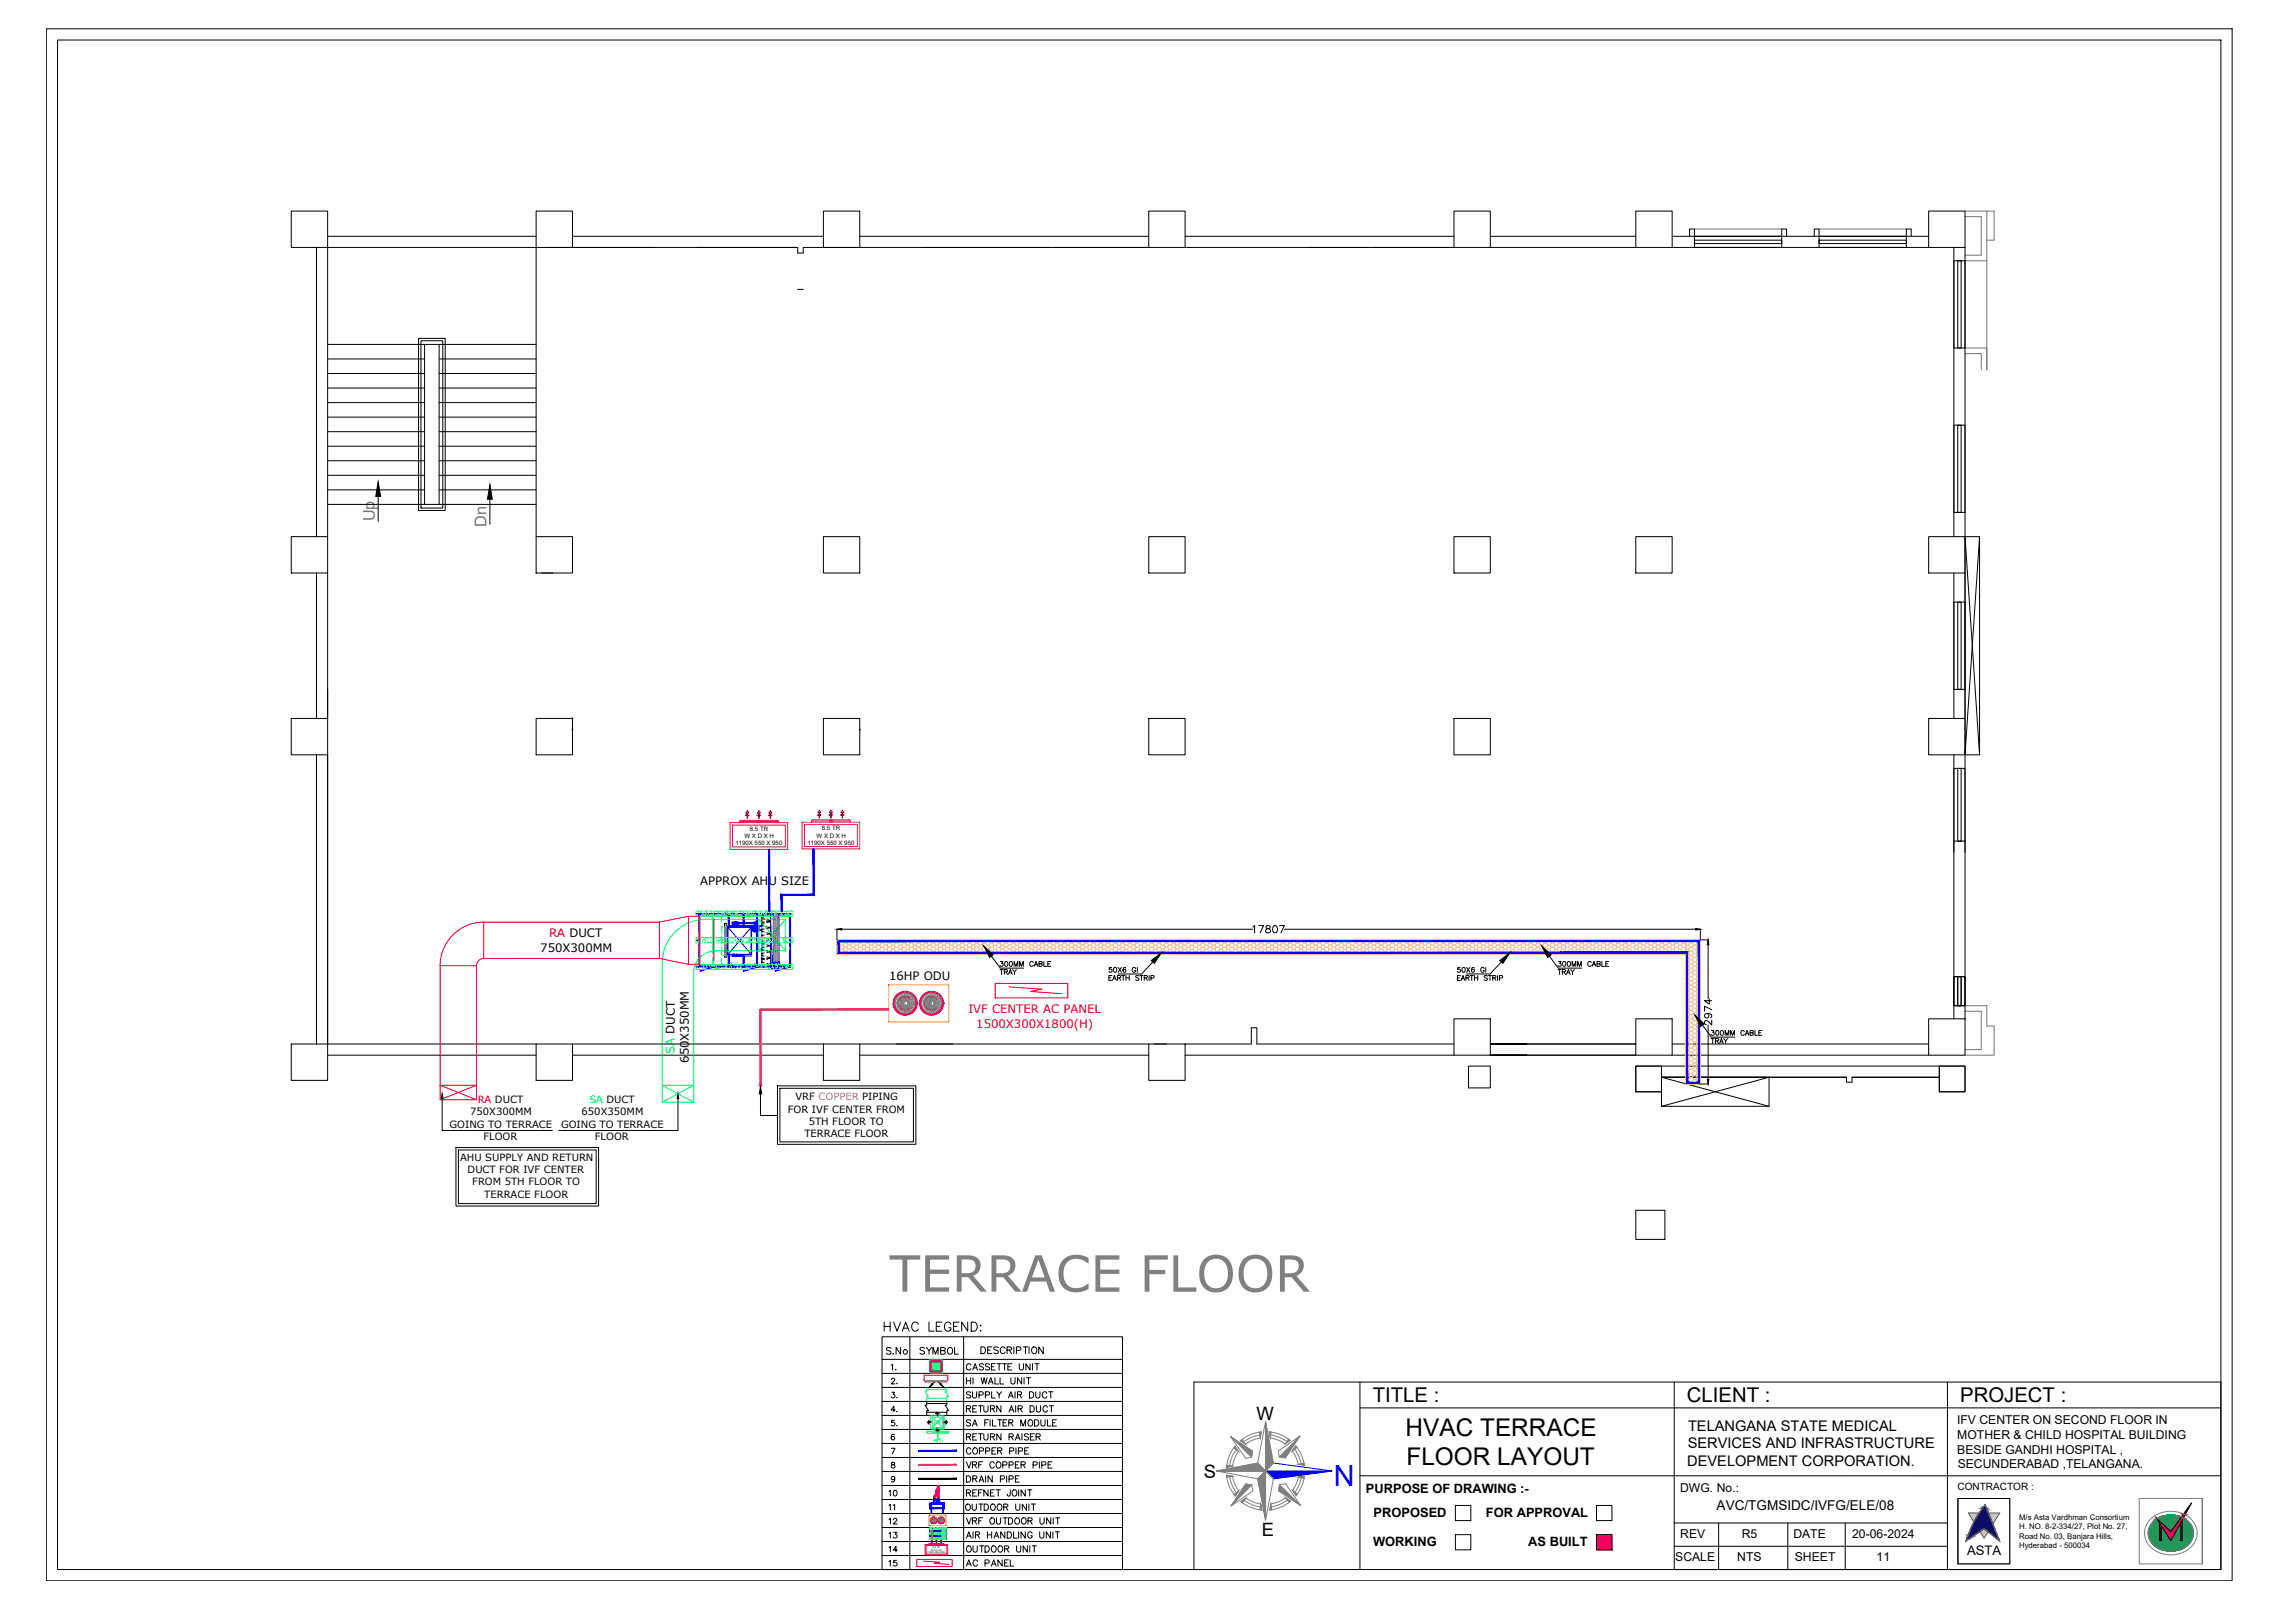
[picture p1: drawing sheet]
<svg xmlns="http://www.w3.org/2000/svg" width="841mm" height="594mm" viewBox="0 0 841 594" stroke-linecap="round" stroke-linejoin="round" font-family="sans-serif">
<defs><g id="words">
<text font-size="18.5" fill="#808080" x="328.4" y="476.9">TERRACE FLOOR</text>
<text font-size="10.7" fill="#00f" x="500.1" y="540.9" transform="rotate(180 500.1 540.9)">N</text>
<g font-size="9">
<text x="518.9" y="530.2">HVAC TERRACE</text>
<text x="519.3" y="541.1">FLOOR LAYOUT</text>
</g>
<g font-size="7.5">
<text x="506.8" y="517.8">TITLE :</text>
<text x="622.8" y="517.8">CLIENT :</text>
<text x="723.7" y="517.8">PROJECT :</text>
</g>
<text font-size="7.1" x="325.6" y="492.8">HVAC LEGEND:</text>
<g font-size="6.8">
<text x="463.9" y="524.2">W</text>
<text x="444.5" y="545.6">S</text>
<text x="465.8" y="567.1">E</text>
</g>
<g font-size="6" fill="#767676">
<text x="138.4" y="192.5" transform="rotate(-90 138.4 192.5)">Up</text>
<text x="179.6" y="194.5" transform="rotate(-90 179.6 194.5)">Dn</text>
</g>
<g font-size="5.7">
<text x="326.3" y="501.3">S.No</text>
<text x="361.2" y="500.9">DESCRIPTION</text>
<text x="356" y="512.2">HI WALL UNIT</text>
<text x="356" y="517.5">SUPPLY AIR DUCT</text>
<text x="356" y="527.8">SA FILTER MODULE</text>
<text x="356" y="533">RETURN RAISER</text>
<text x="356" y="543.3">VRF COPPER PIPE</text>
<text x="356" y="548.6">DRAIN PIPE</text>
<text x="356" y="564.1">VRF OUTDOOR UNIT</text>
<text x="356" y="574.3">OUTDOOR UNIT</text>
<text x="356" y="579.6">AC PANEL</text>
</g>
<text font-size="5.7" fill="#808080" x="338.7" y="501.3">SYMBOL</text>
<g font-size="5.4">
<text x="623.2" y="528.2">TELANGANA STATE MEDICAL</text>
<text x="623.1" y="534.8">SERVICES AND INFRASTRUCTURE</text>
<text x="622.9" y="541.3">DEVELOPMENT CORPORATION.</text>
</g>
<g font-size="5.3">
<text x="356" y="506.9">CASSETTE UNIT</text>
<text x="328.1" y="512.2">2.</text>
<text x="328.1" y="517.5">3.</text>
<text x="328.1" y="522.5">4.</text>
<text x="328.1" y="527.8">5.</text>
<text x="356" y="522.5">RETURN AIR DUCT</text>
<text x="356" y="538">COPPER PIPE</text>
<text x="327.4" y="553.5">10</text>
<text x="356" y="553.5">REFNET JOINT</text>
<text x="327.4" y="558.8">11</text>
<text x="355.6" y="558.8">OUTDOOR UNIT</text>
<text x="327.4" y="564.1">12</text>
<text x="327.4" y="569">13</text>
<text x="356" y="569">AIR HANDLING UNIT</text>
<text x="327.4" y="574.3">14</text>
<text x="327.4" y="579.6">15</text>
</g>
<text font-size="5" x="633.8" y="557.4">AVC/TGMSIDC/IVFG/ELE/08</text>
<text font-size="4.9" x="332" y="506.9" transform="rotate(-90 332 506.9)">1.</text>
<text font-size="4.8" x="726.2" y="574">ASTA</text>
<g font-size="4.7">
<text x="504.3" y="551.1">PURPOSE OF DRAWING :-</text>
<text x="507.1" y="560.3">PROPOSED</text>
<text x="548.6" y="560.3">FOR APPROVAL</text>
<text x="507" y="570.7">WORKING</text>
<text x="564.2" y="570.7">AS BUILT</text>
</g>
<g font-size="4.5">
<text x="722.5" y="525.8">IFV CENTER ON SECOND FLOOR IN</text>
<text x="722.6" y="531.3">MOTHER &amp; CHILD HOSPITAL BUILDING</text>
<text x="722.6" y="536.7">BESIDE GANDHI HOSPITAL ,</text>
<text x="722.8" y="542.1">SECUNDERABAD ,TELANGANA.</text>
<text x="620.3" y="550.8">DWG. No.:</text>
<text x="620.3" y="567.8">REV</text>
<text x="643" y="567.8">R5</text>
<text x="662.1" y="567.8">DATE</text>
<text x="683.8" y="567.8">20-06-2024</text>
<text x="618.5" y="576.4">SCALE</text>
<text x="641.4" y="576.4">NTS</text>
<text x="662.6" y="576.4">SHEET</text>
<text x="692.8" y="576.4">11</text>
</g>
<g font-size="4.3">
<text x="258.5" y="326.8">APPROX AHU SIZE</text>
<text x="199.5" y="351.4">750X300MM</text>
<text x="328.2" y="362">16HP ODU</text>
<text x="254.4" y="392.4" transform="rotate(-90 254.4 392.4)">650X350MM</text>
</g>
<g font-size="4.3" fill="#f00">
<text x="202.7" y="346.1">RA DUCT</text>
<text x="357.5" y="374">IVF CENTER AC PANEL</text>
<text x="360.4" y="379.4">1500X300X1800(H)</text>
</g>
<text font-size="4.3" fill="#0f0" x="249.1" y="389.1" transform="rotate(-90 249.1 389.1)">SA DUCT</text>
<text font-size="3.7" fill="#f00" x="176.4" y="407.3">RA DUCT</text>
<text font-size="3.7" fill="#0f0" x="217.6" y="407.3">SA DUCT</text>
<g font-size="3.7">
<text x="293.7" y="406.3">VRF COPPER PIPING</text>
<text x="173.6" y="411.8">750X300MM</text>
<text x="214.7" y="411.8">650X350MM</text>
<text x="290.9" y="410.8">FOR IVF CENTER FROM</text>
<text x="166" y="416.3">GOING TO TERRACE</text>
<text x="207.1" y="416.3">GOING TO TERRACE</text>
<text x="297" y="419.8">TERRACE FLOOR</text>
<text x="298.6" y="415.3">5TH FLOOR TO</text>
<text x="178.5" y="420.8">FLOOR</text>
<text x="219.6" y="420.8">FLOOR</text>
<text x="169.8" y="428.6">AHU SUPPLY AND RETURN</text>
<text x="172.6" y="433.1">DUCT FOR IVF CENTER</text>
<text x="174.4" y="437.7">FROM 5TH FLOOR TO</text>
<text x="178.8" y="442.2">TERRACE FLOOR</text>
<text x="722.7" y="550.1">CONTRACTOR :</text>
</g>
<g font-size="2.9">
<text x="745.5" y="561.2">M/s Asta Vardhman Consortium</text>
<text x="745.4" y="564.6">H. NO. 8-2-334/27, Plot No. 27,</text>
<text x="745.4" y="568.1">Road No. 03, Banjara Hills,</text>
<text x="745.4" y="571.5">Hyderabad - 500034</text>
</g>
<g font-size="2.3">
<text x="274.9" y="309.4">W X D X H</text>
<text x="276.8" y="306.7">8.5 TR</text>
<text x="298.1" y="311.9">1190X 550 X 950</text>
<text x="301.5" y="309.3">W X D X H</text>
<text x="303.4" y="306.6">8.5 TR</text>
<text x="271.5" y="312.1">1190X 550 X 950</text>
</g>
<text font-size="1.9" fill="#0f0" x="344.9" y="525.9">FM</text>
<text font-size="1.4" fill="#0f0" x="346.8" y="532.7">R1</text>
<g font-size=".9">
<text x="342.3" y="573.6">1190X 550 X 950</text>
<text x="343.6" y="572.5">W X D X H</text>
<text x="344.4" y="571.5">8.5 TR</text>
</g>
<g font-size=".5" fill="#00f">
<text x="272.5" y="355.3" transform="rotate(180 272.5 355.3)">LIMIT SWITCH</text>
<text x="284.9" y="356.6" transform="rotate(90 284.9 356.6)">DRAIN</text>
<text x="285.6" y="357.7" transform="rotate(90 285.6 357.7)">IN</text>
<text x="286.8" y="357.7" transform="rotate(90 286.8 357.7)">OUT</text>
</g>
</g></defs>
<!-- layer: WALL -->
<g fill="none" stroke="#000" stroke-width=".37">
<path d="M116.8 91.4v106.7M121 87.2h76.9M202 91.4h39.1M211.4 91.4h83.1h-36.7M211.4 87.2h92.6M294.5 91.4v2h2.1v-2h127.5M317.4 87.2h106.7M437.5 91.4h99.3M437.5 87.2h99.3M550.2 91.4h53.7M550.2 87.2h53.7M294.5 106.8h2.1"/>
<path d="M121 198.1v-106.7h76.9v106.7M116.8 211.6v53.7v-10.8M121 211.6v53.7v-10.8M197.9 211.6h.1M200 211.6h4.1M116.8 278.7v106.8M211.4 265.3v4.1M121 385.5v-106.8v106.8h76.9M121 389.6h76.9M211.4 389.6h92.6M211.4 385.5h92.6M317.4 389.6h106.7"/>
<path d="M317.4 385.5h106.7M426.2 385.5h4.5M437.5 385.5h24.5v-6h2v6h72.8M437.5 389.6h99.3M563.6 385.5h-13.4h53.7M563.6 389.6h-13.4h53.7M613.4 397.7h68.3v1.9h2.1v-1.9h32.2"/>
</g>
<g fill="#000" stroke="#000" stroke-width=".37">
<circle cx="211.4" cy="265.3" r=".15"/>
<circle cx="211.4" cy="269.4" r=".15"/>
<circle cx="317.4" cy="269.4" r=".15"/>
</g>
<!-- layer: D.F -->
<g fill="none" stroke="#000" stroke-width=".37">
<path d="M712 77.9h13.5v13.5h-13.5zM617.3 91.4h94.7M617.3 87.2h94.7M623.8 87.2v-2.6h1.8v2.6M625.6 88.7h32.2v1.2h-32.2zM625.6 87.2h32.2v4.2h-32.2zM657.8 87.2v-2.6h1.8v2.6M669.8 87.2v-2.6h1.8v2.6M671.6 88.7h32.2v1.2h-32.2zM671.6 87.2h32.2v4.2h-32.2zM703.8 87.2v-2.6h1.8v2.6M721.4 96.3h4.1v32.2h-4.1z"/>
<path d="M721.4 91.4v106.7M722.8 96.3h1.2v32.2h-1.2zM725.5 91.4v106.7l5.3 80.6M721.4 157h4.1v32.2h-4.1zM722.8 157h1.2v32.2h-1.2zM712 198.1h13.5v13.5h-13.5zM730.8 198.1l-5.3 80.6h5.3v-80.6h-5.3v178.1M721.4 211.6v53.7M725.5 211.6v53.7M721.4 222.3h4.1v32.2h-4.1zM722.8 222.3h1.2v32.2h-1.2zM712 265.3h13.5v13.4h-13.5z"/>
<path d="M721.4 278.7v97.5M721.4 283.7h4.1v26.9h-4.1zM722.8 283.7h1.2v26.9h-1.2zM603.9 376.2h13.4v13.4h-13.4zM712 376.2h13.5v13.4h-13.5zM721.4 360.6h4.1v10.7h-4.1zM722.8 360.6h1.2v10.7h-1.2zM603.9 393.6h9.5v9.5h-9.5zM613.4 393.6h102.6M617.3 389.6h94.7M617.3 385.5h94.7M653.1 397.7l-39.7 10.8v-10.8h39.7v10.8h-39.7"/>
<path d="M681.7 397.7h-68.3l39.7 10.8M683.8 397.7h32.2M716 393.6h9.5v9.5h-9.5z"/>
</g>
<path d="M725.5 80h6v14.2h-6M725.5 77.9h10.7v10.8h-2.7M733.5 77.9v58.7M625.6 84.6h32.2M671.6 84.6h32.2M725.5 96.3h8M725.5 130.6h6v6M725.5 128.5h8M725.5 371.3h8v7.6h2.7v10.7h-10.7M725.5 373.4h6v14.1h-6" fill="none" stroke="#767676" stroke-width=".37"/>
<!-- layer: COL -->
<g fill="none" stroke="#000" stroke-width=".37">
<path d="M107.5 77.9h13.5v13.5h-13.5zM197.9 77.9h13.5v13.5h-13.5zM304 77.9h13.4v13.5h-13.4zM424.1 77.9h13.4v13.5h-13.4zM536.8 77.9h13.4v13.5h-13.4zM603.9 77.9h13.4v13.5h-13.4zM107.5 198.1h13.5v13.5h-13.5zM197.9 198.1h13.5v13.5h-13.5zM304 198.1h13.4v13.5h-13.4zM424.1 198.1h13.4v13.5h-13.4zM536.8 198.1h13.4v13.5h-13.4zM603.9 198.1h13.4v13.5h-13.4z"/>
<path d="M107.5 265.3h13.5v13.4h-13.5zM197.9 265.3h13.5v13.4h-13.5zM304 265.3h13.4v13.4h-13.4zM424.1 265.3h13.4v13.4h-13.4zM536.8 265.3h13.4v13.4h-13.4zM536.8 376.2h13.4v13.4h-13.4zM107.5 385.5h13.5v13.4h-13.5zM197.9 385.5h13.5v13.4h-13.5zM304 385.5h13.4v13.4h-13.4zM424.1 385.5h13.4v13.4h-13.4zM542.2 393.6h8v8.1h-8zM603.9 393.6h9.5v9.5h-9.5z"/>
<path d="M716 393.6h9.5v9.5h-9.5zM603.9 446.9h10.8v10.7h-10.8z"/>
</g>
<!-- layer: Staircase -->
<path d="M139.6 177.9l.9 5.4h-1.8zM180.9 179l.9 5.3h-1.8z" fill="#000" stroke="#000" stroke-width=".37"/>
<g fill="none" stroke="#000" stroke-width=".37">
<path d="M121 137.9h35.8M121 132.5h35.8M121 127.2h35.8M162.1 137.9h35.8M162.1 132.5h35.8M162.1 127.2h35.8M121 159.4h35.8M121 154h35.8M121 148.6h35.8M121 143.3h35.8M162.1 159.4h35.8M162.1 154h35.8"/>
<path d="M162.1 148.6h35.8M162.1 143.3h35.8M121 175.5h35.8M121 170.1h35.8M121 164.8h35.8M162.1 175.5h35.8M162.1 170.1h35.8M162.1 164.8h35.8M121 186.2h35.8M121 180.9h35.8M139.6 183.3v9.2M162.1 186.2h35.8"/>
<path d="M162.1 180.9h35.8M180.9 184.3v9.2"/>
</g>
<!-- layer: Railing -->
<path d="M154.5 124.9h9.9v63.6h-9.9zM155.4 125.8h8.1v61.8h-8.1z" fill="none" stroke="#000" stroke-width=".37"/>
<!-- layer: BLOCK HACTH -->
<path d="M156.8 127.2h5.3v59h-5.3z" fill="none" stroke="#000" stroke-width=".37"/>
<!-- layer: MEP_HVAC_VRF_COPPER_PIPE -->
<g fill="#f0f" stroke="#f0f" stroke-width=".37">
<path d="M280.5 372.7l.5 28v-28zM280.5 372.7l.5 28h-.5z"/>
<path d="M280.8 373h47.3v-.5zM280.8 372.5h47.3l-47.3 .5z"/>
<path d="M339.1 540.7v.3l14.1-.3zM339.1 541l14.1-.3v.3z"/>
</g>
<!-- layer: 0-1 AC VRV ODU -->
<g fill="none" stroke="#808080" stroke-width=".37">
<path d="M331.8 370l1.5 .3M332.6 368.6l1 1.1M333.2 370.6l-1.4 .2M333.2 370.6l-1.4 .3M333.3 370.3h.1M333.3 370.9l-1.3 .7M333.3 368.2l.5 1.4M333.4 370l-1.4-.8 1.5 .8M333.4 370.3h.1M333.4 370.6h-.2M333.4 370.9h-.1M333.6 370.8h.1"/>
<path d="M333.5 370.1h.1M333.5 371.2l-.9 1.1M333.5 370.5l-.1 .1M333.5 369.7l.1 .1M333.5 370.6h-.1M333.6 370.3h.1M333.6 370.6h.1M333.6 370.5h.1M333.6 370.5v.1M333.6 370.1h.1M333.6 371.1l-.1 .1M333.6 369.8l.1 .1"/>
<path d="M333.6 370.7v.1M333.6 370.1v.1M333.7 371l-.1 .1M333.7 369.9h.1M333.7 371l-1.1 1.3M333.7 371.6v.1M333.7 370.9v.1M333.7 369.2l.1 .2M333.8 370h.1M333.8 370.9h.1M333.8 371.4l-.1 .1M333.8 369.5h.1"/>
<path d="M333.8 371.4h.1M333.8 371.3l-.5 1.4M333.9 371.3h-.1M334.1 371.5l.1 3M334.1 366.3v8.2M334.2 366.3l-.1 3.1M334.5 371.4h.1M334.5 369.5h.1M334.5 371.4l.1 .3M334.5 371.4l.1 .1M334.6 369.4h-.1M334.6 371.5h.1"/>
<path d="M334.6 371.5v.2M334.6 371.7v.1M334.6 369.1v.1M334.6 371.7l1 2.6M334.6 371.8l.9 2.5M334.7 369.1l-.2 .3M334.8 371.2h.1M334.8 369.6v.1M334.8 369.6h.1M334.8 371.3h.1M334.8 369.7h.1M334.9 369.6h-.1"/>
<path d="M334.9 371.2v.1M334.9 371.3l1.9 2.3M334.9 369.6h.1M334.9 371.3l.3 .4M335 371h.1M335.1 369.9l-.1 .1M335.1 371h.1M335.1 370.9v.1M335.1 369.4l-.2 .2M335.1 369.9h.1M335.1 369.9h-.1M335.1 371l.3 .2"/>
<path d="M335.1 370.2h.1M335.1 370.6h.1M335.1 370.2l.1 .1M335.2 370.3h.1M335.2 370.6h.1M335.2 370.6h-.1M335.2 371l.1 .1M335.2 370.6l.1 .1M335.3 370.2h-.1M335.3 370.3h-.1M335.3 369.8l2.4-1.4zM335.3 370.7h.3"/>
<path d="M335.3 370.6l.3 .1M335.4 371.1l2.3 1.4-2.1-1.3M335.4 370.2h-.1M335.5 370.2l-.2 .1M335.5 366.6l-.9 2.4M335.6 370.2h-.1M335.6 370.7l2.6 .4-2.6-.4M336.8 367.3l-1.9 2.2M336.8 367.3l-1.7 2M338.2 369.7l-2.5 .4M338.2 369.8l-2.6 .4M341.5 370l1.7 .3"/>
<path d="M341.8 369.2l1.3 .8M342.4 368.6l.9 1.1M343.1 370h.2M343.1 368.2l.5 1.4M343.1 370.9h.1M343.2 370.9l-1.4 .7M343.2 370.8h.1M343.2 370.1h.1M343.3 371.2l-1 1.1M343.3 370.3h-.1M343.3 370.8h-.1M343.3 370.6h.1"/>
<path d="M343.3 370.3h.1M343.3 369.7v.1M343.3 370.6l-1.8 .3M343.3 370.1h.1M343.3 369.8l.1 .1M343.3 370.7v.1M343.4 371.1l-.1 .1M343.4 369.8v.1M343.4 369.1l.1 .1M343.4 370.8l-.2 .1M343.4 369.9h.1M343.4 371.6v.2"/>
<path d="M343.5 369.9v.1M343.5 369.4h.1M343.5 370h.1M343.5 370.9l-1.1 1.4M343.5 371.4v.1M343.5 369.5h.1M343.5 371.4h.1M343.6 371.3l-.5 1.4M343.6 371.4l-.2 .4M343.6 371.2v.1M343.6 369.6h.1M343.9 366.3v8.2"/>
<path d="M343.9 371.5h.1M343.9 369.4h.1M344.2 371.4h.1M344.2 369.5h.1M344.2 371.4l.1 .1M344.3 371.5v.2M344.3 371.4h.1M344.3 371.4h-.1M344.3 369.5h.1M344.3 371.5l.1 .2M344.3 369.4h.1M344.3 371.7l.1 .1"/>
<path d="M344.4 369.1l-.2 .3M344.4 371.7l.1 .2M344.4 369l.9-2.4-1 2.8M344.4 371.8v.2M344.4 372l.9 2.3M344.5 371.2l.1 .1M344.6 371.3h.1M344.6 371.2h-.1M344.6 369.7h.1M344.6 369.6h.1M344.6 371.3l.3 .4M344.7 371.3l.3 .4"/>
<path d="M344.8 371h.1M344.8 369.9v.1M344.8 369.9h.1M344.8 370.9v.1M344.8 370.9h.1M344.8 370.9l.1 .1M344.8 369.4l-.1 .2M344.9 369.9h-.1M344.9 370.2v.1M344.9 370.2h.1M344.9 370.6h.1M344.9 370.3h.1"/>
<path d="M344.9 369.2l-.3 .3M344.9 371.7l1.6 1.9M344.9 370.6l.3 .1M344.9 370.6h.3M345 371.7l1.6 1.9M345.1 371.2l-.2-.2 2.6 1.5M345.2 371.2l2.2 1.3M345.2 370.2h-.3M345.2 370.2l-.3 .1M345.2 370.6l.1 .1M345.3 369.6l-.1 .1M345.3 369.7l-.4 .1 .2-.1"/>
<path d="M345.3 370.2h-.1M345.3 370.7l2.7 .4-2.5-.4M346.5 367.3l-1.6 1.9M346.6 367.3l-1.6 1.9M347.4 368.4l-2.1 1.2M347.5 368.4l-2.2 1.3M347.9 369.7l-2.6 .5M348 369.8l-2.6 .4M344 561.2l.4 .1M344.1 561l.4 .2M344.3 560.8l.2 .4M344.4 561.3h.1"/>
<path d="M344.4 561.4l-.4 .1 .4-.1M344.5 560.7l.1 .4M344.5 561.5l-.4 .2M344.5 561.2v.1M344.5 561.4h-.1M344.5 561.4h.1M344.5 561.6l-.2 .3M344.5 561.3h.1M344.5 561.2h.1M344.5 561.4v.1M344.6 561.3h.1M344.6 561.5h-.1"/>
<path d="M344.6 561h.1M344.6 561.7h.1M344.6 561.5l-.1 .1M344.6 561v.1M344.6 561.1h.1M344.6 561.5h.1M344.6 561.2v.2M344.6 561.6h.1M344.6 561.6v.1M344.6 561.6l-.1 .4M344.7 561.6h.1M344.7 561.1h.1"/>
<path d="M344.7 560.2v2.3M344.8 561.6l.3 .8M344.8 561.1h.1M344.8 561.7h.1M344.8 561h.1M344.8 560.9v.2M344.9 560.9l-.1 .1M344.9 561.6l.5 .7-.4-.6M344.9 561.5h.1M344.9 561.2h.1M344.9 561.2l.1 .1M345 561.2h-.1"/>
<path d="M345 561l.4-.5-.5 .6M345 561.5h.1M345 561.2h.1M345 561.3h.1M345 561.4h.1M345 561.4l-.1 .1M345 561.4h.2M345 561.5l.1 .1M345 561.1v.1M345.1 561.6l.6 .3M345.1 561.4h.1M345.1 561.3h-.1"/>
<path d="M345.1 561.1h.1M345.1 561.3h.1M345.1 560.3l-.3 .6M345.1 561.4l.7 .1M345.2 561.3h-.1M345.7 560.8l-.6 .4 .6-.4M345.8 561.2l-.7 .1M346.9 561l.3 .2M347 560.8l.3 .4M347.2 561.3h.1M347.2 561.4l-.4 .1 .4-.1M347.2 561.3l-.4-.1 .4 .1"/>
<path d="M347.2 561.5l-.3 .2M347.2 561.2l.1 .1M347.2 561.4h.1M347.2 561.5h.1M347.3 561.4h-.1M347.3 561.6l-.3 .3M347.3 561.2h.1M347.3 561.4h.1M347.3 561.4l-.1 .1M347.3 561h.1M347.3 561.4v.2M347.3 561.7h.1"/>
<path d="M347.3 561.5h.1M347.3 561l.1 .1M347.3 561.6h.1M347.4 561.6l-.2 .4M347.4 561.6h.1M347.4 561.1h-.1M347.4 561.1l-.2-.4 .2 .4M347.4 561.1h.1M347.4 560.2v2.3M347.5 560.2v.9M347.5 561.6v.9M347.5 561.6h.1"/>
<path d="M347.5 561.1h.1M347.5 561.6l.1 .1M347.6 561.6h-.1M347.6 561.1h.1M347.6 561.7h.1M347.6 561.7l.2 .7M347.6 561h.1M347.6 561.6h.1M347.7 561.1h-.1M347.7 561.6l.5 .7M347.7 561.6v.1M347.7 561.5h.1"/>
<path d="M347.7 561.5l-.1 .1M347.7 561v.1M347.7 561.2h.1M347.7 561.7h.1M347.7 561.5l.8 .4-.7-.3M347.7 561.3h.1M347.7 561.4h.1M347.7 561h.1M347.8 561.3h-.1M347.8 561.2h-.1M347.8 561.5v.1M347.8 561.4h.1"/>
<path d="M347.8 561.1v.1M347.8 561.3h.1M347.8 560.3l-.2 .8M347.9 561.1l.6-.3-.8 .4M347.9 561.4h.1M347.9 561.4l.7 .1M348.2 560.5l-.5 .6M348.6 561.2l-.8 .1"/>
<circle cx="334.2" cy="370.4" r="3.7"/>
<circle cx="334.2" cy="370.4" r="3"/>
<circle cx="334.2" cy="370.4" r="1.78"/>
<circle cx="334.2" cy="370.4" r="2.41"/>
<circle cx="334.2" cy="370.4" r="2.37"/>
<circle cx="334.2" cy="370.4" r="1.74"/>
<circle cx="334.2" cy="370.4" r="1.16"/>
<circle cx="334.2" cy="370.4" r="1.07"/>
<circle cx="334.2" cy="370.4" r="1.03"/>
<circle cx="334.2" cy="370.4" r="1"/>
<circle cx="343.9" cy="370.4" r="3.7"/>
<circle cx="343.9" cy="370.4" r="3.6"/>
<circle cx="343.9" cy="370.4" r="3"/>
<circle cx="343.9" cy="370.4" r="1.78"/>
<circle cx="343.9" cy="370.4" r="2.41"/>
<circle cx="343.9" cy="370.4" r="1.12"/>
<circle cx="343.9" cy="370.4" r="1.16"/>
<circle cx="343.9" cy="370.4" r="1.07"/>
<circle cx="343.9" cy="370.4" r="1.03"/>
<circle cx="343.9" cy="370.4" r="1"/>
<circle cx="343.9" cy="370.4" r=".94"/>
<circle cx="344.7" cy="561.4" r="1.04"/>
<circle cx="344.7" cy="561.4" r=".86"/>
<circle cx="344.7" cy="561.4" r=".5"/>
<circle cx="344.7" cy="561.4" r=".68"/>
<circle cx="344.7" cy="561.4" r=".27"/>
<circle cx="344.7" cy="561.4" r=".29"/>
<circle cx="347.4" cy="561.4" r="1.04"/>
<circle cx="347.4" cy="561.4" r=".86"/>
<circle cx="347.4" cy="561.4" r=".5"/>
<circle cx="347.4" cy="561.4" r=".28"/>
<circle cx="347.4" cy="561.4" r=".68"/>
<circle cx="347.4" cy="561.4" r=".29"/>
<circle cx="347.4" cy="561.4" r=".27"/>
</g>
<g fill="none" stroke="#dd006e" stroke-width=".37">
<path d="M330.3 371.1a3.9 3.9 0 0 0 3.3 3.4 3.9 3.9 0 0 0 4.2-2.4M331.4 370.4l.1 .1M331.5 370.4h-.1M331.5 370.6l.5 1.4 .7 .7M331.5 370.3h.1M331.5 370.3v.1M331.5 370.5h.1M331.5 370.3v.2M331.6 370.3l-.2 .1 .2 .2M331.6 370.3h.1M331.6 370.3v.3M331.6 370.6h.1"/>
<path d="M332.1 371.5h.1M332.1 369.3l-.1 .1M332.1 371.6h.1M332.1 369.2v.1M332.1 369.3h.1M332.2 371.7h.1M332.2 369.2h-.1M332.2 371.5l-.1 .1M332.2 371.8h.1M332.2 371.6h-.1M332.2 369.1h.1M332.3 371.9h.1"/>
<path d="M332.3 369h.1M332.3 371.9l.1 .2M332.4 368.9h-.1M332.4 368.8h.1M332.5 368.8h-.1M332.5 372.1h.1M332.5 372.4h.1M332.5 368.5h.1M332.5 368.5l.1 .1M332.6 368.7h-.1M332.6 372.2l.1 .1M332.6 368.6h.1"/>
<path d="M332.7 368.6h.1M332.7 372.7l.2 .1M332.7 372.3h.1M332.7 368.1v.2M332.7 368.2l-.7 .7-.5 1.4M332.7 368.1l.1 .1M332.7 372.6h.1M332.8 372.6l.2 .1M332.8 368.2h.1M332.8 372.6h.1M332.8 372.7h-.1M332.8 372.6l.1 .1"/>
<path d="M332.8 372.4h.1M332.9 368.1h-.2M332.9 368.1h.1M332.9 372.4l.2 .2M332.9 368l-.2 .1M332.9 368.4l-.1 .1M332.9 372.7h.1M332.9 368.1l-.1 .1M332.9 372.8h.1M332.9 372.7l.1 .1M332.9 372.8l1.5 .3 1-.3M333 368.1l-.2 .2"/>
<path d="M333 368.1h.1M333 372.7h.1M333 372.7l-.1 .1M333.1 368.3l-.1 .1M333.1 372.6l.3 .1M333.3 368.3h-.2M333.3 372.6h.1M333.4 368.2h.1M333.3 368.2l.1 .1M333.4 372.5l-.1 .1M333.4 372.7h.1M333.5 368.2h-.2"/>
<path d="M333.5 368.1l.1 .1M333.5 372.7h.1M333.6 368.1h.1M333.6 372.7l.2 .1M333.7 368.1h.2M333.8 372.8h.1M333.9 368.1h.1M333.9 372.8h.1M334 368.1h.2M334 372.8h.1M334.1 368.1h.1M334.1 372.8h.1"/>
<path d="M334.1 372.8h.4M334.1 368.1v.1M334.1 372.7v.1M334.2 368.1h.1M334.2 368.1h.2M334.5 368.1h.1M334.6 368.1h.1M334.6 372.8h.1M334.7 368.1h.1M334.7 372.7v.1M334.8 368.1v.1M334.8 372.7h.1"/>
<path d="M334.9 368.2h.1M334.9 372.5v.1M334.9 368.2v.1M334.9 372.6h.1M335 368.2h.1M334.9 372.7h.1M335 368.2l.1 .1M335.1 368.3l.2 .1M335.2 372.6h-.2M335.2 372.5h.1M335.3 372.5h.1M335.3 368.1h.1"/>
<path d="M335.3 372.7h.1M335.3 372.7l.1 .1M335.3 368.1l.3 .2M335.3 368.4h.1M335.4 368.1l-1.5-.3-1 .3M335.4 368.1l.1 .1M335.4 368.1h.1M335.4 372.7h.1M335.4 368l.2 .1M335.4 372.4h.1M335.4 368l-.1 .1M335.4 368.4v.1"/>
<path d="M335.4 372.8h.1M335.5 368.5l.1 .1M335.5 368.1h-.1M335.5 368.1h.1M335.5 372.6l-.1 .1M335.5 372.6v.1M335.5 368.2h.1M335.5 368.3h.1M335.5 372.7h.1M335.6 372.6l-.3 .1M335.6 372.6h.1M335.6 372.7l-.1 .1"/>
<path d="M335.6 368.3h.1M335.6 372.6v.1M335.6 368.1l-.1 .1M335.6 368.1v.2M335.6 372.7l-.2 .1M335.6 372.3l-.1 .1M335.7 368.6h.1M335.7 372.3l.1 .1M335.8 368.7h.1M335.8 368.5l-.1 .1M335.8 368.5h.1M335.8 368.8l.1 .1"/>
<path d="M335.9 372.3h.1M336 368.9h.1M336 372.3h.1M336 369l.1 .1M336.1 372.2h-.1M336.6 366.7l1.6 1.8 .4 1.7M337.3 373h-.1M337.4 372.9h-.1M337.6 372.4h.1M337.6 368.5h.1M337.5 372.7h-.1M337.5 368.2v.1"/>
<path d="M337.6 372.6h-.1M337.6 368.4v.1M337.7 372.4l-.1 .1M337.7 368.6h.1M337.7 372.3h.1M337.8 368.7v.1M337.8 372.1h.1M337.9 368.9h.1M337.9 372h-.1M337.9 371.1h.1M337.9 371.1h.2M337.9 369v.1"/>
<path d="M338 371.8h-.1M338 369.2v.1M338 371.6v.1M338 369.7l.1 .1M338 369.4h.1M338 369.7l-.1 .1M338.1 371.1h-.1M338.1 371.5h-.1M338.1 369.8h-.2M338.1 369.5v.1M338.1 371.3h-.1M338.1 369.7v.1"/>
<path d="M338.1 371.1v.1M338.1 369.9h.1M338.2 370.9l-.1 .1M338.2 370.1h-.1M338.2 370.8h-.1M338.2 370.2l-.1 .1M338.2 370.6h-.1M338.2 370.4l-.1 .1M338.3 370.4a4.1 4.1 0 0 1-3.8 4.2 4.1 4.1 0 0 1-4.4-3.5M338.5 370.2v.5M338.5 370.7h.1M338.5 370.2h.1"/>
<path d="M338.5 370.2l.2 .1M338.6 370.6h.1M338.6 370.3v.3M338.6 370.3h.1M338.6 370.6l-.7 2.3-1.3 1.3M338.7 370.6h-.1M338.7 370.3l.1 .1M338.7 370.3l.2 .1M338.7 370.6l-.2 .1M338.8 370.4l-.1 .2M338.9 370.4l-.2 .2M340 371.1a4 4 0 0 0 3.4 3.4 4 4 0 0 0 4.2-2.4"/>
<path d="M341.1 370.4l.1 .1M341.2 370.3l-.1 .1M341.2 370.5l.1 .1M341.2 370.4h-.1M341.2 370.5h.1M341.3 370.6l.4 1.4 .8 .7M341.3 370.3l-.1 .1M341.3 370.3h.1M341.3 370.3v.2M341.3 370.5h.1M341.3 370.3h-.1M341.3 370.3v.3"/>
<path d="M341.8 371.5h.1M341.8 369.3v.1M341.8 371.6l.1 .1M341.9 369.2l-.1 .1M341.9 369.3h.1M341.9 371.6h.1M341.9 369.2h.1M341.9 371.5v.1M342 371.8h.1M342 371.6h-.1M342 369.1h-.1M342 371.9l.1 .1"/>
<path d="M342 369h.1M342.1 368.9h.1M342.2 372v.1M342.2 372.1h.1M342.3 368.5h.1M342.3 368.5v.1M342.3 372.2l.1 .1M342.3 368.7l-.2 .1M342.3 372.3l-.1 .1M342.4 368.6h.1M342.5 372.3h.1M342.5 372.7l.1 .1"/>
<path d="M342.5 368.1v.2M342.5 368.2l-.8 .7-.4 1.4M342.5 368.1v.1M342.5 372.6h.1M342.5 372.6v.1M342.5 368.2h.1M342.5 372.7h.1M342.5 372.6l.2 .1M342.5 368.5h.1M342.5 372.4l.1 .1M342.6 368.4h.1M342.6 368.1h-.1"/>
<path d="M342.6 368.1h.1M342.6 368l-.1 .1M342.6 368l.1 .1M342.7 368.1l-.2 .1M342.7 372.7h.1M342.7 368.1h.1M342.7 372.8l1.4 .3 1-.3M342.7 372.7v.1M342.7 368.4h.1M342.7 372.5h.1M342.7 372.7l-.1 .1M342.8 368.3h.1"/>
<path d="M342.8 372.5v.1M342.9 372.6h.1M343 372.6h.1M343 368.3h-.1M343.1 368.2h.1M343.1 372.6v.1M343.1 368.2v.1M343.1 372.6h.1M343.1 372.5v.1M343.2 368.2h.1M343.2 372.7h.1M343.3 368.1v.1"/>
<path d="M343.3 372.7h.1M343.4 368.1h.1M343.4 372.7l.2 .1M343.5 368.1h.1M343.7 368.1h.1M343.7 372.8h.1M343.8 368.1h.1M343.8 372.8h.1M343.9 368.1h.1M343.9 372.8h.1M343.9 368.1v.1M343.9 372.7v.1"/>
<path d="M344 368.1h.1M344 372.8h.1M344.1 368.1h.1M344.1 372.8h.1M344.2 368.1h.1M344.2 372.8h.1M344.3 368.1l.2 .1M344.4 372.8h-.1M344.6 368.2h.1M344.6 372.7h-.1M344.7 372.6h.1M344.7 368.2h.1"/>
<path d="M344.8 368.2v.1M344.8 372.6l-.1 .1M344.9 372.6h.1M344.9 368.3h.1M345 372.5h.1M345 368.3v.1M345.1 368.1h.1M345.1 372.5h.1M345.1 368.1l.2 .2M345.1 372.7h.1M345.1 372.7l.1 .1M345.1 368.4h.1"/>
<path d="M345.1 368.1l-1.5-.3-.9 .3M345.1 372.8h.1M345.2 372.4h.1M345.2 368l.1 .3M345.2 368l-.1 .1M345.2 368.4v.1M345.2 372.8h.1M345.2 368.1h-.1M345.3 368.5h.1M345.3 368.1h.1M345.3 368.1h-.1M345.3 372.6l-.2 .1"/>
<path d="M345.3 372.6v.1M345.3 368.2h.1M345.3 372.7h.1M345.3 368.3h.1M345.3 372.6l-.1 .2M345.3 372.7v.1M345.3 368.1v.1M345.3 368.5v.1M345.4 372.3l-.2 .1M345.4 368.6h.1M345.5 372.4h.1M345.5 368.7h.1"/>
<path d="M345.5 368.5h.1M345.5 368.5v.1M345.6 368.8l.1 .1M345.6 372.3h.1M345.7 368.9l.1 .1M345.7 372.3h.1M345.8 372.2h.1M345.8 369.1h.1M346.3 366.7l1.6 1.8 .5 1.7M347 373h-.1M347.1 372.9h.1M347.2 372.4h.1"/>
<path d="M347.2 372.3l.1 .1M347.2 372.7h.1M347.3 368.2v.1M347.3 372.4h.1M347.3 372.6h.1M347.3 368.4l-.1 .1M347.3 368.5h.1M347.3 368.5l-.1 .1M347.4 368.4v.1M347.4 372.4l-.1 .1M347.5 368.6h.1M347.5 372.3h-.1"/>
<path d="M347.5 368.7v.1M347.6 368.9h.1M347.6 372h.1M347.6 371.1h.2M347.7 369v.1M347.7 371.8h-.1M347.7 369.2v.1M347.8 371.6l-.1 .1M347.8 369.4h.1M347.8 369.7l-.2 .1M347.8 369.8h.1M347.8 371.5h.1"/>
<path d="M347.8 369.8h-.2M347.8 371.1h.1M347.8 369.5v.1M347.8 371.3h.1M347.9 369.7l-.1 .1M347.9 371.1l-.1 .1M347.9 369.9h.1M347.9 370.9v.1M347.9 370.1h.1M347.9 370.8h.1M347.9 370.2v.1M347.9 370.4v.1"/>
<path d="M347.9 370.6h.1M348 370.4a4.1 4.1 0 0 1-3.8 4.2 4.1 4.1 0 0 1-4.4-3.5M348.3 370.2v.5M348.3 370.7h.1M348.3 370.2l.3 .2-.3 .3M348.3 370.2h.1M348.3 370.3v.3M348.3 370.6h.1M348.3 370.3l.3 .1M348.3 370.3h.1M348.4 370.6l-.8 2.3-1.3 1.3M348.6 370.4l-.3 .2"/>
<path d="M343.6 561.5a1.11 1.11 0 0 0 1 1 1.11 1.11 0 0 0 1.1-.7v.1M343.9 561.3v.1M343.9 561.4h.1M343.9 561.4l.4 .6M344 561.3v.1M344 561.3h-.1M344 561.3h.1M344.1 561.7h.1M344.1 561h.1M344.1 561.7l.1 .1M344.2 560.9l-.1 .2M344.2 560.9h.1"/>
<path d="M344.2 561.9h.1M344.2 560.8h.1M344.3 561.9h.1M344.3 560.7l-.4 .6M344.3 562h.1M344.3 560.7h.1M344.3 562h.7M344.4 562h.1M344.4 561.9v.1M344.4 562h.3M344.5 560.7v.1M344.5 562h.1"/>
<path d="M344.5 560.7h.1M344.5 560.7l-.2 .1M344.6 560.7h-.2M344.6 560.7h-.1M344.6 560.7h.1M344.7 560.7h.1M344.7 562h.1M344.7 560.7h.2M344.9 562h-.1M344.9 562h.1M344.9 560.7h.1M344.9 560.7l.1 .1"/>
<path d="M344.9 560.7v.1M345 560.8h.1M345 560.7h.1M345 562h.1M345 560.7h-.7M345.1 562h.1M345.1 560.8l.1 .2M345.1 560.8h.1M345.1 562h-.1M345.1 560.7h.1M345.1 561.9h.1M345.2 560.8h-.1"/>
<path d="M345.2 561.9h.1M345.2 560.8h.1M345.2 561.9l-.2 .1M345.2 561.8h.1M345.2 561h.1M345.4 560.3l.6 1M345.6 562v.1M345.6 561.9h.1M345.7 560.7v.1M345.7 561.9h.1M345.7 560.8h.1M345.7 560.8h-.1"/>
<path d="M345.7 561.9l-.1 .1M345.7 560.9l.1 .2M345.8 561.5h.1M345.8 561.7h.1M345.8 561.2h.1M345.8 561.6v.1M345.8 561.6h.1M345.8 561.5v.1M345.8 561.3h.1M345.8 561.3v.1M345.8 561.4v.1M345.9 561.4a1.16 1.16 0 0 1-1.1 1.1 1.16 1.16 0 0 1-1.3-1"/>
<path d="M345.9 561.3v.1M345.9 561.3l.1 .1M345.9 561.4h.1M345.9 561.3h.1M346 561.4l-.6 1M346 561.4h-.1M346 561.4h.1M346.7 561.3v.1M346.7 561.4h.1M346.7 561.4l.3 .6M346.7 561.3h.1M346.9 561.7h.1"/>
<path d="M346.9 561v.1M346.9 561h.1M346.9 561.8h.1M347 561.9h.1M347 560.8h.1M347 561.9l.2 .1M347 560.9l-.1 .1M347 560.7l-.3 .6M347.1 562h.1M347.1 560.7h.1M347.1 561.9h.1M347.1 562h.7"/>
<path d="M347.1 560.8h-.1M347.1 560.8h.1M347.2 562h.1M347.2 560.7h.1M347.2 560.7v.1M347.3 562h.1M347.3 560.7h-.1M347.3 560.7h.1M347.4 560.7h.1M347.4 562h.1M347.5 562h.1M347.5 560.7h.1"/>
<path d="M347.6 560.7h.1M347.6 562h-.1M347.7 562h.1M347.7 560.7v.1M347.7 560.7h.1M347.7 560.7l.1 .1M347.8 560.8h.1M347.8 560.7h.1M347.8 562h.1M347.8 560.7h-.7M347.8 560.8l.2 .2M347.9 562h-.1"/>
<path d="M347.9 560.8v.1M347.9 561.9h.1M347.9 560.8h.1M348 561.9l-.2 .1M348 561.8h.1M348.1 560.3l.6 1M348.3 562.1h.1M348.4 561.9h.1M348.4 560.7v.1M348.4 560.8h.1M348.4 562l-.1 .1M348.5 560.8v.1"/>
<path d="M348.5 561.9h-.1M348.5 561.8h.1M348.5 561.5h.1M348.5 561h.1M348.6 561.2h.1M348.6 561.1h-.1M348.5 561.6h.1M348.6 561.2h-.1M348.6 561.1v.1M348.6 561.5l-.1 .2M348.6 561.3h.1M348.6 561.4h.1"/>
<path d="M348.6 561.4v.1M348.6 561.3v.1M348.6 561.4a1.14 1.14 0 0 1-1 1.1 1.14 1.14 0 0 1-1.3-1 1.11 1.11 0 0 0 1 1 1.11 1.11 0 0 0 1.2-.7M348.7 561.3v.1M348.7 561.4h.1M348.7 561.3h.1M348.7 561.4l-.6 1"/>
<circle cx="331.5" cy="370.4" r=".03"/>
<circle cx="331.5" cy="370.5" r=".01"/>
<circle cx="331.5" cy="370.4" r=".01"/>
<circle cx="332.8" cy="368.2" r=".01"/>
<circle cx="332.8" cy="372.7" r=".01"/>
<circle cx="332.8" cy="372.7" r=".02"/>
<circle cx="332.8" cy="368.1" r=".02"/>
<circle cx="332.8" cy="368.1" r=".03"/>
<circle cx="332.8" cy="372.7" r=".03"/>
<circle cx="332.9" cy="372.7" r=".01"/>
<circle cx="332.9" cy="368.1" r=".01"/>
<circle cx="334.2" cy="370.4" r="4.4"/>
<circle cx="334.2" cy="370.4" r="4"/>
<circle cx="334.2" cy="370.4" r="4.3"/>
<circle cx="334.2" cy="370.4" r="4.1"/>
<circle cx="335.4" cy="372.7" r=".01"/>
<circle cx="335.4" cy="368.1" r=".01"/>
<circle cx="335.5" cy="368.1" r=".03"/>
<circle cx="335.5" cy="372.7" r=".03"/>
<circle cx="335.5" cy="372.7" r=".02"/>
<circle cx="335.5" cy="368.1" r=".02"/>
<circle cx="335.5" cy="368.2" r=".01"/>
<circle cx="335.5" cy="372.7" r=".01"/>
<circle cx="338.6" cy="370.3" r=".02"/>
<circle cx="338.6" cy="370.5" r=".02"/>
<circle cx="338.7" cy="370.4" r=".06"/>
<circle cx="341.2" cy="370.4" r=".03"/>
<circle cx="341.3" cy="370.5" r=".01"/>
<circle cx="342.5" cy="372.7" r=".01"/>
<circle cx="342.5" cy="368.2" r=".01"/>
<circle cx="342.6" cy="368.1" r=".03"/>
<circle cx="342.6" cy="372.7" r=".03"/>
<circle cx="342.6" cy="372.7" r=".01"/>
<circle cx="342.6" cy="368.1" r=".01"/>
<circle cx="343.9" cy="370.4" r="4.4"/>
<circle cx="343.9" cy="370.4" r="4"/>
<circle cx="343.9" cy="370.4" r="4.3"/>
<circle cx="343.9" cy="370.4" r="4.1"/>
<circle cx="345.2" cy="372.7" r=".01"/>
<circle cx="345.2" cy="368.1" r=".01"/>
<circle cx="345.2" cy="372.7" r=".03"/>
<circle cx="345.2" cy="368.1" r=".03"/>
<circle cx="345.3" cy="368.2" r=".01"/>
<circle cx="345.3" cy="372.7" r=".01"/>
<circle cx="348.4" cy="370.3" r=".02"/>
<circle cx="348.4" cy="370.5" r=".02"/>
<circle cx="348.4" cy="370.4" r=".03"/>
<circle cx="348.4" cy="370.4" r=".06"/>
<circle cx="343.9" cy="561.4" r=".01"/>
<circle cx="344.3" cy="562" r=".01"/>
<circle cx="344.3" cy="560.7" r=".01"/>
<circle cx="344.7" cy="561.4" r="1.23"/>
<circle cx="344.7" cy="561.4" r="1.16"/>
<circle cx="345.1" cy="562" r=".01"/>
<circle cx="345.1" cy="560.7" r=".01"/>
<circle cx="346" cy="561.3" r=".01"/>
<circle cx="346" cy="561.4" r=".02"/>
<circle cx="346.7" cy="561.4" r=".01"/>
<circle cx="347.1" cy="562" r=".01"/>
<circle cx="347.1" cy="560.7" r=".01"/>
<circle cx="347.4" cy="561.4" r="1.23"/>
<circle cx="347.4" cy="561.4" r="1.16"/>
<circle cx="347.8" cy="562" r=".01"/>
<circle cx="347.8" cy="560.7" r=".01"/>
<circle cx="348.7" cy="561.4" r=".02"/>
</g>
<!-- layer: VRV ODU -->
<path d="M328.1 363.6h22.2v13.7h-22.2zM343 559.4h6.3v3.9h-6.3z" fill="none" stroke="#ff7f00" stroke-width=".37"/>
<!-- layer: AC-AHU -->
<g fill="none" stroke="#00f" stroke-width=".37">
<path d="M257.9 337.4h34v19.6h-34zM257.9 337.9h.4M258 337.8h33.8M258 337.4h.4M258.3 337.9v18.6M258.4 337.8h-.1M258.4 337.4l-.1 .5M268.8 337.4v4.8M269.1 337.4v4.8M269.2 337.4v4.8M274.4 337.3l-.1 .1M274.4 337.4v4.8"/>
<path d="M274.8 337.4v4.8M279.3 337.4v19.6M279.4 337.4v19.6M279.7 337.4v19.6l-5.2 1.5 5.2-1.4M281.3 337.4v19.6M285.3 338.4h2.3M285.5 338h.1M285.5 337.4v19.6M287.6 338h.1M291.4 337.4v.4l.5 .1M291.4 337.8l.1 18.7M291.4 337.4h.4"/>
<path d="M257.9 357v-19.6h34v19.6M257.9 357h34M257.9 356.5h.4M258 356.5l.4 .1M258 356.9h.4M258.3 356.5l.1 .1M258.4 356.6v.4M263.6 357l-5.2 1.5M263.6 357.1l-5.1 1.5M268.8 342.4l8.5 9.9M268.8 342.4h8.5M268.8 352.3h8.5"/>
<path d="M268.8 342.4v9.9M268.9 341.7h8.5v.5M268.9 352.5l-.1 4.5M268.9 353h8.5M269.1 352.5v4.5M269.2 352.5v4.5M270 356.6v.2l.4-.2M270.1 356.8v.2M270.2 355.7v.9M270.3 356.8v.2M270.3 340.8h2.4M270.3 340.4h2.4v.8h-2.4z"/>
<path d="M270.3 341h9.4M270.3 340.6h9.4M270.6 341.9h.2M270.6 352.8h.2M270.6 341.7v.5M270.6 352.5v.5M270.8 341.7v.5M270.8 352.5v.5M270.9 342.2h.1M270.9 341.7h.1M270.9 353h.1M270.9 352.5h.1"/>
<path d="M271 342.3h.9M271 341.6h.9M271 353.1h.9M271.2 342.2v-2h.5v2M271.2 352.5v.7h.5v-.7M272 342.2h.1M272 341.7h.1M272 353h.1M272 352.5h.1M272.1 341.7v.5M272.1 352.5v.5M274 341.7v.5"/>
<path d="M274 352.5v.5M274.4 352.5v4.5M274.8 352.5v4.5M277 341.7v.5M277.3 342.4l-8.5 9.9M277.3 342.4v9.9M277.5 343h.6M277.5 342.3h.6M277.5 343.5h2.5M277.5 343.1h.6M278.1 341.8h-.6v10.7h-8.9v-10.3h11.4M278.1 341.8h1.9"/>
<path d="M278.1 342.5h.6M278.1 342.9h1.9M278.1 343.3h1.9M278.1 343.9h1.8M278.3 344h1.5M278.4 340.8h1.3M278.4 341.5v.2M278.9 340.4v.9M279.2 340.4v.9M279.3 342.5v.3M279.3 341.3l-.6 .2M279.3 342.3h-.6v.6"/>
<path d="M279.5 342.5h.5M279.7 340.4h-1.3v.8h1.3M279.8 340.4v.8M279.8 341.5v.1M280 343.3h1.3M280 342h1.3M280 341.7h-1.9v2.1l.2 .2M280.1 341.9l.9-.1v.3l-.9-.1M280.1 342.1h.4M280.1 341.6v2.2l-.3 .2M280.1 343.2h.9v.2M280.1 343.1h.4"/>
<path d="M280.1 343h.4v.5h-.4M280.1 341.7h.4v.5h-.4M280.6 343.2h.4M280.6 341.8v.3M280.6 343.2v.2M284.4 356.6l.7-.5-.7-18.7v19.6M284.8 357.8h.6zM284.9 356.1l2.7-18.7v19.6M284.9 356.1l2.7 .5M284.9 356.1v1.7M285.3 355.6h2.3M285.3 355.2h2.3"/>
<path d="M285.3 356.1v1.7M285.6 357.8h.6h-.6M285.7 357.8v-1.7h.4v1.7M285.8 357.8h.1M285.8 355.6v.3l.2-.3M285.9 355.6v2.2M286.7 357.8h.7zM286.9 357.8v-1.7h.3v1.7M286.9 355.6v.3l.2-.3M287 355.6v2.2M291.4 357.1l-5.2 1.4M291.4 356.9h.4"/>
<path d="M291.5 349.3h.1M291.5 356.5l-.1 .5-5.2 1.5M291.5 356.5h.4M291.5 341.5h.4M291.5 349.3h.4M291.5 345.4h.4M291.5 351h.4M291.8 356.5l-33.4 .1M291.9 349.3h.1M343.2 564.6h6.2v3.6h-6.2zM343.2 566h.1M343.2 568.1h6.2"/>
<path d="M343.2 564.7h6.2M343.2 564.6v3.6h6.2v-3.6M343.2 564.6h6.2M343.2 567.4h.1M343.2 566.7h.1M343.2 565.7h.1M343.3 566h.1M343.3 568.1h.1M343.3 564.7h.1M344 564.6v3.6l.5-3.4M344 564.9h.4M344 564.7l.5 .1"/>
<path d="M344 568h.4M344 564.4h.1M344.1 564.8h.1M344.1 564.5v.4M344.2 564.3l-.9 .3v3.6M344.2 564.3h.1M344.2 564.5h.3M344.3 564.8h.1M344.3 564.4l.1 3.8M344.4 568.1h.1M344.5 564.8v-.4h-.3l.1 .5M344.6 564.6v3.6l-.2-3.4"/>
<path d="M344.6 564.7l-.2 .1M345.1 567.3l2.3 .1M345.1 564.6v3.6M345.2 567.1h.1M345.2 567.3v.1M345.3 567.1l.5 .1M345.4 567v.6M345.4 567h.3M345.4 567h.1M345.4 567.5h1.7M345.4 567.5h.3M345.6 567.2v.1"/>
<path d="M345.6 567.4l-.1 .2M345.7 567.4l-.3 .2M345.7 567h.1M345.7 567v.4M345.8 567.3h.1M345.8 565.4l.1 2M345.8 565.4h1.7v1.9l-2.2 .1M345.8 567.1h-.7M345.9 565.3h1.5M345.9 565.4l1.5 1.9M345.9 567.3v.1M346.3 564.6v.8"/>
<path d="M346.3 567.3v.9M346.4 564.3l-.9 .3-.1 3.6M346.4 564.3h.1M346.4 564.6v.8M346.4 567.3v.9M346.4 568.2h.1M346.5 565.3v.1M346.5 567.3v.1M346.8 567.3l.1 .4M346.8 567.3h.1M346.8 567.4h.1M346.8 565.3h.1"/>
<path d="M346.8 565.4h.1M346.9 565.3v.1M347 565.3v.1M347 567.3v.4M347 567.3h.1M347 567.4h.1M347 565.3h.1M347 565.4h.1M347.1 565.3v.1M347.1 567.3v.1M347.1 567.3v.3h-.4l.4-.1M347.2 564.6v.2"/>
<path d="M347.2 564.6v.1M347.4 564.6l-.1 .8M347.4 567.3l-.1 .9M347.4 564.6v3.6M347.4 565.4l-1.5 1.9M349.3 564.6v3.6M349.3 564.7h.1M349.3 564.3l-.9 .3M349.3 568.1h.1"/>
</g>
<g fill="none" stroke="#808080" stroke-width=".37">
<path d="M257.9 338.5l.4 .4-.4 .4 .4 .4M258.3 338.1h.1M258.3 338.1l-.4 .4M258.3 339.7l-.4 .4 .4 .4-.4 .4M258.5 337.4l.4 .4M258.9 337.4l-.4 .4M259.3 337.4l.4 .4M259.7 337.4l-.4 .4M260.1 337.4l.4 .4M260.5 337.4l-.4 .4M260.9 337.4l.4 .4M261.3 337.4l-.4 .4"/>
<path d="M261.7 337.4l.4 .4M262.1 337.4l-.4 .4M262.5 337.4l.3 .4M262.9 337.4l-.4 .4M263.2 337.4l.4 .4M263.7 337.4l-.4 .4M264 337.4l.4 .4M264.5 337.4l-.4 .4M264.8 337.4l.4 .4M265.2 337.4l-.3 .4M265.6 337.4l.4 .4M266 337.4l-.4 .4"/>
<path d="M266.4 337.4l.4 .4M266.8 337.4l-.4 .4M267.2 337.4l.4 .4M267.6 337.4l-.4 .4M268 337.4l.4 .4M268.4 337.4l-.4 .4M268.8 337.4l.4 .4M269.2 337.4l-.4 .4M269.6 337.4l.4 .4M270 337.4l-.4 .4M270.4 337.4l.4 .4M270.8 337.4l-.4 .4"/>
<path d="M271.2 337.4l.4 .4M271.6 337.4l-.4 .4M272 337.4l.4 .4M272.4 337.4l-.4 .4M272.8 337.4l.4 .4M273.2 337.4l-.4 .4M273.6 337.4l.4 .4M274 337.4l-.4 .4M274.4 337.4l.3 .4M274.8 337.4l-.4 .4M275.1 337.4l.4 .4M275.6 337.4l-.4 .4"/>
<path d="M275.9 337.4l.4 .4M276.4 337.4l-.4 .4M276.7 337.4l.4 .4M277.1 337.4l-.3 .4M277.5 337.4l.4 .4M277.9 337.4l-.4 .4M278.3 337.4l.4 .4M278.7 337.4l-.4 .4M279.1 337.4l.4 .4M279.5 337.4l-.4 .4M279.9 337.4l.4 .4M280.3 337.4l-.4 .4"/>
<path d="M280.7 337.4l.4 .4M281.1 337.4l-.4 .4M281.5 337.4l.4 .4M281.9 337.4l-.4 .4M282.3 337.4l.4 .4M282.7 337.4l-.4 .4M283.1 337.4l.4 .4M283.5 337.4l-.4 .4M283.9 337.4l.4 .4M284.3 337.4l-.4 .4M284.7 337.4l.4 .4M285.1 337.4l-.4 .4"/>
<path d="M285.5 337.4l.4 .4M285.5 339.7h.3v.5M285.5 339.1h.3v.4M285.5 338.5h.3v.4M285.9 337.4l-.4 .4M286 339.7h.4v.5M286 339.1h.4v.4M286 338.5h.4v.4M286.3 337.4l.3 .4M286.6 339.7h.4v.5M286.6 339.1h.4v.4M286.6 338.5h.4v.4"/>
<path d="M286.7 337.4l-.4 .4M287 337.4l.4 .4M287.2 339.7h.4M287.2 339.1h.4M287.2 338.5h.4M287.5 337.4l-.4 .4M287.8 337.4l.4 .4M288.3 337.4l-.4 .4M288.6 337.4l.4 .4M289 337.4l-.3 .4M289.4 337.4l.4 .4M289.8 337.4l-.4 .4"/>
<path d="M290.2 337.4l.4 .4M290.6 337.4l-.4 .4M291 337.4l.4 .3M291.4 337.5l-.4 .3M291.5 339.4l.4 .4M291.5 338.6l.4 .4M291.5 338.1v.1M291.7 338.1l.2 .1M291.9 339.4l-.4 .4M291.9 338.6l-.4 .4M257.9 354.4l.4 .4-.4 .4 .4 .4M257.9 346.5l.4 .3-.4 .4 .4 .4"/>
<path d="M257.9 350.4l.4 .4-.4 .4 .4 .4M257.9 342.5l.4 .4-.4 .4 .4 .4M257.9 340.9l.4 .4-.4 .4 .4 .4-.4 .4M258.3 355.6l-.4 .4 .3 .2M258.3 353.2l-.4 .4 .4 .4-.4 .4M258.3 351.6l-.4 .4 .4 .4-.4 .4 .4 .4M258.3 349.2l-.4 .4 .4 .4-.4 .4M258.3 347.6l-.4 .4 .4 .4-.4 .4 .4 .4M258.3 343.7l-.4 .4 .4 .4-.4 .4 .4 .3-.4 .5 .4 .4-.4 .3M258.4 356.6l.4 .4M259.1 356.6l-.3 .4M259.2 356.6l.4 .4"/>
<path d="M259.9 356.6l-.4 .4M260 356.6l.4 .4M260.7 356.6l-.4 .4M260.8 356.6l.4 .4M261.5 356.6l-.4 .4M261.6 356.6l.4 .4M262.3 356.6l-.4 .4M262.4 356.6l.4 .4M263.1 356.6l-.4 .4M263.2 356.6l.4 .4M263.9 356.6l-.4 .4M264 356.6l.4 .4"/>
<path d="M264.7 356.6l-.4 .4M264.8 356.6l.4 .4M265.5 356.6l-.4 .4M265.6 356.6l.4 .4M266.3 356.6l-.4 .4M266.4 356.6l.4 .4M267.1 356.6l-.4 .4M267.2 356.6l.4 .4M267.5 342.4h.6v10.1h-.6zM267.5 352.2h.6M267.5 351.6h.6M267.5 351.1h.6"/>
<path d="M267.5 350.5h.6M267.5 349.9h.6M267.5 349.4h.6M267.5 348.8h.6M267.5 348.2h.6M267.5 347.7h.6M267.5 347.1h.6M267.5 346.5h.6M267.5 346h.6M267.5 345.4h.6M267.5 344.8h.6M267.5 344.3h.6"/>
<path d="M267.5 343.7h.6M267.5 343.1h.6M267.5 342.5h.6M267.5 342.7l.6 1.1M267.5 343.9l.6 1M267.5 345l.6 1.1M267.5 346.1l.6 1.1M267.5 347.3l.6 1.1M267.5 348.4l.6 1.1M267.5 349.5l.6 1.1M267.5 350.7l.6 1.1M267.5 351.8l.4 .7"/>
<path d="M267.9 356.6l-.4 .4M267.9 352.5l-.4 .2M267.9 352.5l.2 .2M268 342.4l.1 .3M268 356.6l.4 .4M268.1 351.5l-.6 1M268.1 350.4l-.6 1.1M268.1 349.2l-.6 1.1M268.1 348.1l-.6 1.1M268.1 347l-.6 1M268.1 345.8l-.6 1.1M268.1 344.7l-.6 1.1"/>
<path d="M268.1 343.6l-.6 1M268.1 342.4l-.6 1.1M268.1 342.3h-.6M268.7 356.6l-.4 .4M268.8 356.6l.4 .4M269.5 356.6l-.4 .4M269.6 356.6l.3 .4M270.3 356.6l-.4 .4M270.3 356.6l.4 .4M271 356.6l-.3 .4M271.1 356.6l.4 .4M271.8 356.6l-.4 .4"/>
<path d="M271.9 356.6l.4 .4M272.6 356.6l-.4 .4M272.7 356.6l.4 .4M273.4 356.6l-.4 .4M273.5 356.6l.4 .4M274.2 356.6l-.4 .4M274.3 356.6l.4 .4M275 356.6l-.4 .4M275.1 356.6l.4 .4M275.8 356.6l-.4 .4M275.9 356.6l.3 .4 .4-.4M276.7 356.6l.4 .4"/>
<path d="M277.4 356.6l-.4 .4M277.5 356.6l.4 .4M278.2 356.6l-.4 .4M278.3 356.6l.4 .4M279 356.6l-.4 .4M279.1 356.6l.4 .4M279.8 356.6l-.4 .4M279.9 356.6l.3 .4 .4-.4M280.7 356.6l.4 .4M281.4 356.6l-.4 .4M281.5 356.6l.3 .4M282.2 356.6l-.4 .4"/>
<path d="M282.2 356.6l.4 .4M282.9 356.6l-.3 .4M283 356.6l.4 .4M283.7 356.6l-.4 .4M283.8 356.6l.3 .4 .4-.4M284.6 356.6l.4 .4M285.3 356.6l-.4 .4M285.4 356.6l.4 .4M285.5 351.6h.3v.4M285.5 351h.3v.4M285.5 350.3h.3v.5M285.5 349.7h.3v.5"/>
<path d="M285.5 352.2h.3v.5M285.5 346h.3v.4M285.5 354.7h.3v.5M285.5 354.1h.3v.4M285.5 353.5h.3v.4M285.5 352.8h.3v.5M285.5 349.1h.3v.4M285.5 348.5h.3v.4M285.5 347.8h.3v.5M285.5 347.2h.3v.5M285.5 346.6h.3v.4M285.5 345.3h.3v.5"/>
<path d="M285.5 344.7h.3v.5M285.5 344.1h.3v.4M285.5 343.5h.3v.4M285.5 342.8h.3v.5M285.5 342.2h.3v.5M285.5 341.6h.3v.4M285.5 341h.3v.4M285.5 340.3h.3v.5M286 348.5h.4v.4M286 347.8h.4v.5M286 347.2h.4v.5M286 346.6h.4v.4"/>
<path d="M286 346h.4v.4M286 345.3h.4v.5M286 352.2h.4v.5M286 354.7h.4v.5M286 354.1h.4v.4M286 353.5h.4v.4M286 352.8h.4v.5M286 351.6h.4v.4M286 351h.4v.4M286 350.3h.4v.5M286 349.7h.4v.5M286 349.1h.4v.4"/>
<path d="M286 344.7h.4v.5M286 344.1h.4v.4M286 343.5h.4v.4M286 342.8h.4v.5M286 342.2h.4v.5M286 341.6h.4v.4M286 341h.4v.4M286 340.3h.4v.5M286.1 356.6l-.4 .4M286.2 356.6l.4 .4M286.6 344.1h.4v.4M286.6 343.5h.4v.4"/>
<path d="M286.6 342.8h.4v.5M286.6 342.2h.4v.5M286.6 341.6h.4v.4M286.6 352.2h.4v.5M286.6 346h.4v.4M286.6 354.7h.4v.5M286.6 354.1h.4v.4M286.6 353.5h.4v.4M286.6 352.8h.4v.5M286.6 351.6h.4v.4M286.6 351h.4v.4M286.6 350.3h.4v.5"/>
<path d="M286.6 349.7h.4v.5M286.6 349.1h.4v.4M286.6 348.5h.4v.4M286.6 347.8h.4v.5M286.6 347.2h.4v.5M286.6 346.6h.4v.4M286.6 345.3h.4v.5M286.6 344.7h.4v.5M286.6 341h.4v.4M286.6 340.3h.4v.5M286.9 356.6l-.4 .4M287 356.6l.4 .4"/>
<path d="M287.2 352.2h.4M287.2 346h.4M287.2 354.7h.4M287.2 354.1h.4M287.2 353.5h.4M287.2 352.8h.4M287.2 351.6h.4M287.2 351h.4M287.2 350.3h.4M287.2 349.7h.4M287.2 349.1h.4M287.2 348.5h.4"/>
<path d="M287.2 347.8h.4M287.2 347.2h.4M287.2 346.6h.4M287.2 345.3h.4M287.2 344.7h.4M287.2 344.1h.4M287.2 343.5h.4M287.2 342.8h.4M287.2 342.2h.4M287.2 341.6h.4M287.2 341h.4M287.2 340.3h.4"/>
<path d="M287.7 356.6l-.4 .4M287.8 356.6l.3 .4 .4-.4M288.6 356.6l.4 .4M289.3 356.6l-.4 .4M289.4 356.6l.4 .4M290.1 356.6l-.4 .4M290.2 356.6l.4 .4M290.9 356.6l-.4 .4M291 356.6l.3 .4M291.5 355.3l.4 .4M291.5 354.5l.4 .4M291.5 353.7l.4 .4"/>
<path d="M291.5 352.9l.4 .4M291.5 352.1l.4 .4M291.5 351.3l.4 .4M291.5 350.5l.4 .4M291.5 349.7l.4 .4M291.5 348.9l.4 .4M291.5 348.2l.4 .3M291.5 347.4l.4 .4M291.5 346.6l.4 .4M291.5 345.8l.4 .4M291.5 345l.4 .4M291.5 344.2l.4 .4"/>
<path d="M291.5 343.4l.4 .4M291.5 342.6l.4 .4M291.5 341.8l.4 .4M291.5 341l.4 .4M291.5 340.2l.4 .4M291.9 356l-.4 .1M291.9 355.2l-.4 .4M291.9 354.5l-.4 .3M291.9 353.7l-.4 .4M291.9 352.9l-.4 .4M291.9 352.1l-.4 .4M291.9 351.3l-.4 .4"/>
<path d="M291.9 350.5l-.4 .4M291.9 349.7l-.4 .4M291.9 348.9l-.4 .4M291.9 348.1l-.4 .4M291.9 347.3l-.4 .4M291.9 346.5l-.4 .4M291.9 345.7l-.4 .4M291.9 344.9l-.4 .4M291.9 344.1l-.4 .4M291.9 343.3l-.4 .4M291.9 342.6l-.4 .3M291.9 341.8l-.4 .4"/>
<path d="M291.9 341l-.4 .4M291.9 340.2l-.4 .4M343.2 565.1v.2M343.2 564.8l.1 .3M343.2 565.4l.1 .1M343.2 565.7l.1 .1M343.2 565.9l.1 .2M343.2 566.1v.3M343.2 566.4l.1 .1M343.2 566.6h.1M343.2 566.7l.1 .1M343.2 566.9l.1 .2"/>
<path d="M343.2 567.2v.2M343.2 567.4l.1 .1M343.2 567.6l.1 .1M343.2 567.7l.1 .1M343.2 568h.1M343.2 564.7v.1M343.3 564.7v.1M343.3 565.6h-.1M343.3 566.7l-.1 .1M343.3 567l-.1 .1M343.3 567.9l-.1 .1M343.3 565.1v.2"/>
<path d="M343.3 566.1v.3M343.3 567.2v.2M343.3 565l-.1 .1M343.3 565.4l-.1 .1M343.3 565.7l-.1 .1M343.3 566l-.1 .1M343.3 566.4l-.1 .1M343.3 567.5h-.1M343.3 567.7l-.1 .1M343.3 568h.1M343.3 568.1l.1 .1M343.3 564.6l.4 .1"/>
<path d="M343.4 568.1l-.1 .1M343.4 568.2h.3M343.4 568.1h.2M343.7 564.7h.2M343.7 568.1l.1 .1M343.8 568.1l-.1 .1M343.9 568.1v.1M344 566.2h.3M344 566.3h.3M344 566.4h.3M344 566.5h.3M344 567h.4"/>
<path d="M344 567.1h.4M344 567.2h.4M344 567.3h.4M344 567.4h.4M344 567.8h.4M344 567.9h.4M344 568h.1M344 565.5h.4M344 565.6h.3M344 565.7h.3M344 565.8h.3M344 565.9h.4"/>
<path d="M344 566h.4M344 566.6h.2M344 566.7h.4M344 566.8h.4M344 565h.4M344 565.1h.4M344 565.2h.4M344 565.4h.4M344 567.5h.4M344 567.6h.4M344 568.1l.1 .1M344.1 568.1l-.1 .1"/>
<path d="M344.1 564.9v3.1M344.2 568.2h.2M344.2 568.1h.2M344.2 566.6h.1M344.2 566.6v.1M344.2 564.9v1.7M344.2 566.8v1.2M344.3 564.6l.4 .1M344.3 565.6h.1M344.3 565.7h.1M344.3 565.8h.1M344.3 565.8v.1"/>
<path d="M344.3 566.2h.1M344.3 566.4h.1M344.3 566.5h.1M344.3 566.6h.1M344.3 566.3h.1M344.3 566l.1 2h-.3M344.3 564.9v.9M344.3 564.6l-.3 .1M344.4 568.2h.3M344.5 568.1h.2M344.7 568.1l.1 .1M344.8 568.1l-.1 .1"/>
<path d="M345 568.1l-.1 .1M345 568.1l.1 .1M345.1 568.1l-.1 .1M345.3 568.1l.1 .1M345.3 564.6l.4 .1M345.3 564.6l-.6 .1M345.4 568.1l-.2 .1M345.5 568.1l.2 .1M345.5 568.1v.1M345.7 564.7h.3M345.8 568.1v.1M345.8 568.1l-.1 .1"/>
<path d="M345.9 568.1l.1 .1M346 568.1l.1 .1M346.1 568.1l-.1 .1M346.3 568.1l.1 .1M346.3 564.6l.4 .1M346.4 564.6l-.4 .1M346.4 568.1l-.2 .1M346.5 568.2h.2M346.5 568.1h.2M346.7 564.7h.3M346.8 568.1v.1M347 568.1l-.1 .1"/>
<path d="M347.1 568.1v.1M347.2 568.2h.2M347.2 568.1h.2M347.4 564.6l.6 .1M347.4 564.6l-.4 .1M347.5 568.2h.2M347.5 568.1h.2M347.5 565.4l.2 1.9zM347.5 565.7h.2M347.5 565.8h.2M347.5 565.9h.2M347.5 565.8v.2"/>
<path d="M347.5 566.1v.1M347.5 566l.2 .6M347.5 566.5h.2M347.5 566.6h.2M347.5 566.7h.2M347.5 566.6v.2M347.5 566.9v.2M347.5 566.8l.1 .5M347.5 567.2h.2M347.5 565.4h.1M347.6 565.4l.1 .3M347.6 565.4h.1"/>
<path d="M347.6 567.3h.1M347.6 567.3h-.1M347.6 565.4l-.1 .4M347.7 566.2l-.2 .4M347.7 565.8l-.2 .2M347.7 566.6l-.2 .2M347.7 567.1l-.2 .2M347.8 568.1l.1 .1M347.8 568.1v.1M347.9 568.1l.1 .1M348.1 568.1v.1M348.2 568.2h.2"/>
<path d="M348.2 568.1h.2M348.4 564.6l.6 .1M348.4 564.6l-.4 .1M348.5 568.2h.2M348.5 568.1h.2M348.8 568.1l.1 .1M348.9 568.1l-.1 .1M348.9 568.1l.1 .1M349 564.7l.4 .1v.8M349.1 568.1l.1 .1M349.2 568.1l-.1 .1M349.2 568.1l.1 .1"/>
<path d="M349.3 568h.1M349.3 566l.1 .7M349.4 566.7l-.2 1.5M349.4 565.7l-.1 .3"/>
</g>
<g fill="none" stroke="#000" stroke-width=".37">
<path d="M257 337.4h.9M282.2 339.5l-.9-.3v1.4l.9-.2M282.2 337.9l-.9 .2v.7l.9 .3M283.1 339.3l1.3 .6-1.3 .3M283.1 340l1.3 .3-1.3 .3M284.4 337.5l-1.3 .3M257 357h.9M257 347.2h.9M267.5 340.9h.6v12.5h-.6zM282.2 354l-.9-.3v.6l.9-.2-.9 .2v.9l.9 .3M282.2 351.9l-.9 .2v.7l.9 .2M282.2 349.7l-.9 .1v.8l.9 .2"/>
<path d="M282.2 347.4l-.9 .2v.7l.9 .3M282.2 345.2l-.9 .2v.7l.9 .3M282.2 343l-.9 .2v.7l.9 .2M282.2 340.8l-.9 .2v.7l.9 .2M283.1 342.2l1.3 .4-1.3 .2M283.1 344.4l1.3 .4-1.3 .2M283.1 346.6l1.3 .4-1.3 .3M283.1 348.8l1.3 .4-1.3 .3M283.1 351.1l1.3 .3-1.3 .3M283.1 355.7l1.3 .4M283.1 353.3l1.3 .3M284.4 353.6l-1.3 .3"/>
<path d="M284.4 353.7l-1.3 .5M280.8 403.9v8h6.2M344.6 564.8h.2M344.8 568.1l-.2 .1M344.8 567.7l-.2-.1 .2 .2M344.8 567.2h-.2l.2 .1M344.8 566.8h-.2l.2 .1M344.8 566.4h-.2l.2 .1M344.8 566h-.2l.2 .1M344.8 565.6h-.2l.2 .1M344.8 565.2h-.2l.2 .1M345 564.9v.2"/>
<path d="M345 565.1h.1M345 565.3v.2M345 565.7v.2M345 566.1v.2M345 566.5v.2M345 566.9v.3M345 567.4v.2M345 567.6v.2M345 567.9v.2M347.5 565.3l.2 2.2zM349.4 564.6h.2M349.4 566.4h.2"/>
<path d="M349.4 568.2h.2"/>
</g>
<!-- layer: pedestal -->
<g fill="none" stroke="#0ff" stroke-width=".37">
<path d="M257 336.4h35.8v1.9h-35.8zM257 336.7h.1M257.2 337.3l-.2 .1M257.3 337.4l-.2-.2v.3M257.6 337.3h.1M257.9 337v.2M257.9 336.6h.1M257.9 337.5l-.3 .2M258.6 336.8h.1M258.8 337.4h.1M258.8 336.9h.1M259.3 337.7h.1"/>
<path d="M259.6 337.4h.1M260.5 337.2v.3M260.6 337.7l-.4 .2M260.7 337.5h.1M260.7 337.1h.1M260.7 336.5h.1M260.8 336.9h.1M261.6 337.4h.1M262.4 337.6l-.2 .1M262.5 338.1h.1M262.5 336.9h.1M262.5 337.6l-.1-.1-.1 .3"/>
<path d="M262.7 337h.1M262.7 338.3h.1M263.1 337.5v.2M263.2 337.9l-.4 .2M263.5 337.5h.1M263.7 336.4h.1M263.9 337.1h.1M264.3 337.9h.1M264.4 336.6h.1M264.6 337.1h.1M264.8 337.9h.1M265.2 338.3h.1"/>
<path d="M265.2 336.5l.2 .1M265.3 336.9h.1M265.4 337.6h.1M265.5 336.4l.1 .1M265.7 337.7v.2M265.8 338.1l-.4 .2M266.2 336.8h.1M266.2 337.6h.1M266.4 337.8v2.7M266.6 337.2h.1M267 337.6h.1M267.4 337.7h.1"/>
<path d="M267.5 337.9h.1M267.5 336.8l.1 .3M267.5 336.7h.4M267.7 337.9l-.3 .1M267.8 337.9l-.2-.1-.1 .3M267.9 336.8l-.3 .3M268.1 337.4h.1M268.3 337.9v.2M268.5 336.5h.1M268.5 337.3h.1M268.9 337.8h.1M269.1 337.2h.1"/>
<path d="M269.3 337.8h.1M269.8 337.6h.1M269.9 338.3h.1M269.9 337.1h.1M270.5 337.4h.1M270.6 336.6l.2 .2M270.7 336.7l-.1 .2M270.7 336.7l-.2 .1M270.9 338.1v.2M271.2 336.8h.1M271.2 337.8h.1M271.4 337.4l.1 .3 .3-.3"/>
<path d="M271.4 337.3h.3M271.8 338h.1M271.8 336.8h.1M272.1 337.3h.1M272.4 337.4h.1M272.6 338.1h.1M272.8 338.1l.2 .1M272.8 338.1v.2M272.9 338.2l-.3 .1M273.2 337.9h.1M273.3 336.5h.1M273.5 337.2h.1"/>
<path d="M273.6 337.8h.1M273.7 336.6h.1M274.4 337.5h.1M274.4 337h.1M274.7 337.7h.1M275.1 338h.1M275.3 338l.1 .3 .2-.3M275.3 337.9h.3M275.4 336.4l-.1 .1M275.5 337.5h.1M275.7 338.2h.1M275.9 336.9l.2 .2"/>
<path d="M275.9 337l-.1 .2M275.9 337l-.2 .1M276.3 337.6h.1M276.7 336.7h.1M276.8 337.4h.1M277.1 338.1h.1M277.1 338h.1M277.4 337.3h.1M277.7 338.2h.1M278 337.9h.1M278.1 336.6h.1M278.1 336.5l-.2 .2"/>
<path d="M278.1 336.5l.2 .1M278.2 337.7h.1M279 337h.1M279 336.4h.1M279 338.2h.1M279.2 338.3h.1M279.2 337h.1M279.8 337.8h.1M280.2 337.8h.1M280.3 337.6h.1M280.9 336.4v.2M280.9 336.8l-.4 .2"/>
<path d="M281 338.3h.1M281 338h.1M281.1 336.8h.1M281.1 336.6h.1M281.1 337.2l.2 .1M281.1 337.3l-.1 .2M281.2 337.3l-.3 .1M281.7 337.4h.1M282 337.4h.1M282.1 337.8h.1M282.6 337.3h.1M282.9 337.7h.1"/>
<path d="M283 336.5h.1M283.4 336.6l.1 .2M283.5 337l-.4 .2M283.6 336.5h.1M284.1 337.9h.1M284.1 337.1h.1M284.8 337.5h.1M284.9 337h.1M285.3 338.2h.1M285.6 336.6h.1M286 338h.1M286.1 336.8v.2"/>
<path d="M286.1 337.2l-.3 .2M286.2 336.7h.1M286.2 338.1h.1M286.3 336.8h.1M286.4 337.6l-.3 .1M286.5 337.6l-.2-.1v.3M286.6 337.2h.1M287.2 336.7h.1M287.5 336.7h.1M288 338.1h.1M288.5 338.2h.1M288.5 337h.1"/>
<path d="M288.5 337.8h.1M288.7 337v.2M288.8 337.5l-.4 .2M289.2 336.5l.1 .1M289.4 336.7h.1M289.5 336.4l.1 .1M289.9 337.6h.1M289.9 338.2h.1M290.3 338.2h.1M290.3 337.9h.1M290.4 336.7h.1M290.4 336.4h.1"/>
<path d="M290.8 337.5h.1M291.3 337.2v.3M291.4 337.7l-.4 .2M291.4 336.8h.1M291.6 337.9l-.2 .1M291.7 337.9l-.1-.1-.1 .3M291.8 338.3h.1M292.2 337.7h.1M292.2 336.5h.1M292.4 337.8h.1M257 356h35.8v1.9h-35.8zM257 346.2h35.8v1.9h-35.8z"/>
<path d="M257 348l.2 .1M257 348v.1M257.1 348.1h-.1M257.2 356.8v.3M257.2 357.6h.1M257.2 356.4h.1M257.3 357.3h-.3M257.3 357.4h.1M257.4 356.1h.1M257.4 347.6h.1M257.6 347h.1M257.8 356.2l-.2 .1"/>
<path d="M258 356.2h.1M258 356.3l-.2-.1-.1 .2M258 347.5h.1M258 346.3h.1M258 347.6l.1 .3 .3-.3M258 347.5h.4M258.3 346.2v.1M258.4 357.6h.1M258.4 346.4h.1M258.6 347.2h.1M259.1 357.3h.1M259.1 356.1h.1"/>
<path d="M259.4 347.7h.1M259.6 357.1h.1M259.7 356v.3l.3-.2M259.8 357.8l.2-.1-.1 .2M259.8 357.1v.2M259.9 357.5l-.4 .2M259.9 347.2h.1M259.9 356.2h.1M259.9 346.7h.1M260 357.6l.1 .1M260.1 346.9l-.2 .1M260.2 357.8h.1"/>
<path d="M260.3 347l-.2-.2-.1 .3M260.3 357.7h.1M260.3 348h.1M260.6 347.3h.1M260.9 357.1h.1M261 356.9h.1M261.3 347.8h.1M261.3 346.4l-.4 .1M261.3 346.5h.1M261.7 347h.1M261.8 356.3h.1M261.9 356.8h.1"/>
<path d="M261.9 348.1h.3M262.2 346.4h.1M262.3 357.8h.1M262.3 357.4h.1M262.4 357.3v.2M262.5 357.7l-.4 .2M262.5 347.4h.1M262.5 347.8h.1M262.8 356.8h.1M263.1 356.5l-.3 .1M263.2 356h.1M263.2 356.6l-.2-.1-.1 .2"/>
<path d="M263.3 347.9h.1M263.5 347.9h.1M263.6 347.5h.1M263.6 356.6v.4M263.6 346.7h.1M263.6 356.5h.3M263.8 356.4h.1M263.8 346.2v.2M263.9 346.6l-.4 .2M263.9 356.7l-.3 .3M264.2 356.5h.1M264.2 357.8h.1"/>
<path d="M264.4 357.1h.1M264.4 347.5h.1M264.6 357.8h.1M264.6 347.5h.1M264.7 356.6h.1M264.9 347.4h.1M265 357.5v.2M265.2 357.9h.1M265.2 348h.1M265.3 347.1l.2 .2M265.3 347.2l-.1 .2M265.4 347.2l-.3 .1"/>
<path d="M265.4 347.7h.1M265.5 346.5h.1M265.5 357.6h.1M265.6 356.3h.1M265.7 356.5h.1M265.8 347.2h.1M266.4 347.6h.1M266.4 346.4v.2M266.4 341.8v2.7M266.4 345.8v2.7M266.4 349.9v2.6M266.4 353.9v2.7"/>
<path d="M266.5 357.5h.1M266.5 356.2h.1M266.5 346.8l-.4 .2M266.5 356.3h.1M266.6 356.7h.1M266.8 347.1h.1M267.2 348h.1M267.3 347.4h.1M267.5 357.2v.4l.3-.3M267.5 357.1l.3 .1M267.6 357.7v.2M267.7 356.6h.1"/>
<path d="M267.8 357.3h.1M268.1 342.2h-1.6v10.5h1.6M268.1 346.9h.1M268.3 356.8l-.3 .1M268.3 357.3h.1M268.3 347.6h.1M268.4 356.1h.1M268.4 356.9l-.2-.2v.3M268.7 356.3h.1M268.9 346.8h.1M269 346.6v.2M269.1 347l-.4 .2"/>
<path d="M269.1 347.2h.1M269.2 357.2h.1M269.5 348.1h.1M269.5 346.7h.1M269.6 356.6h.1M269.8 346.3h.1M270.1 357.6h.1M270.1 357h.1M270.2 357h.1M270.3 347.7h.1M270.3 348h.1M270.4 346.6h.1"/>
<path d="M270.5 347.4l.2 .1M270.5 347.5v.2M270.6 347.5l-.3 .1M271 346.4h.1M271 346.9h.1M271.3 357.8l.1 .1M271.3 357.7l.4 .1M271.5 356.7h.1M271.6 346.8l.1 .2M271.7 357.9h-.1M271.7 347.3l-.4 .2M271.8 346.4h.1"/>
<path d="M271.8 347.8h.1M272.1 356.8h.1M272.1 356l-.1 .1M272.2 357.2h.1M272.2 347.8h.1M272.4 347.7h.1M272.4 356.7h.1M272.7 346.3h.1M272.8 347.9h.1M272.9 346.7h.1M273.1 347.6h.1M273.5 357l.1 .2"/>
<path d="M273.5 357.1l-.1 .2M273.5 356.8h.1M273.5 357.1l-.2 .1M273.6 346.3l.2 .1M273.6 346.3l-.1 .2M273.6 346.3l-.2 .1M273.7 346.4h.1M273.7 357.9h.1M273.8 356.6h.1M273.9 357.7h.1M273.9 356.5h.1M274.1 347.5h.1"/>
<path d="M274.2 347.9h.1M274.2 347l.1 .3M274.3 347.5l-.4 .2M274.3 356.9h.1M274.5 347.3h.1M274.7 347.6h.1M274.7 356.4h.1M274.7 346.4h.1M275 356.2l-.4 .1M275.2 357.7h.1M275.4 348.1h.1M275.4 356.9h.1"/>
<path d="M275.6 347.9l.2-.1-.1 .2M275.6 346.5h.1M275.8 347.7l.1 .1M275.8 357.4h.1M275.8 356.2h.1M276 357.6h.1M276.1 348h.1M276.4 347.2h.1M276.4 356.5h.1M276.5 356v.1M276.6 347.4h.1M276.6 346.9h.1"/>
<path d="M276.8 347.3l.1 .2M276.9 347.7l-.4 .2M277 346.4v.4l.3-.3M277 346.3l.3 .1M277 356.1h.1M277.3 357.3h.1M277.4 357h.1M277.4 357.4h.1M277.5 347.7h.1M277.6 356v.2M277.6 346.6h.1M277.6 357.2h.1"/>
<path d="M277.6 356.4l-.4 .2M277.7 347h.1M278 348.1h.1M278.3 357.3h.1M278.4 347.1h.1M278.5 357.5l.3-.1-.2 .2M278.6 356.1h.1M278.6 346.9h.1M278.7 357.3l.2 .1M278.8 346.6h.1M278.8 346.5l.2 .2M278.8 346.6v.2"/>
<path d="M278.9 346.6l-.3 .1M279.3 357.1h.1M279.4 347.5l.1 .2M279.5 357h.1M279.5 346.7h.1M279.5 348l-.3 .1M279.6 347.4h.1M280 348h.1M280.1 356.2l.1 .2M280.2 348.1h.1M280.2 356.6l-.4 .2M280.3 346.9h.1"/>
<path d="M280.6 357h.1M280.8 347l.1 .4 .3-.3M280.8 346.9l.4 .1M280.9 346.6h.1M281 348l.1 .1M281 348v.1M281.3 357.1h.1M281.3 357.9h.1M281.4 356.7h.1M281.4 347.8h.1M281.5 346.8h.1M281.6 356.6h.1"/>
<path d="M281.8 347h.1M281.8 356.2l-.2 .1M281.9 356.3l-.1-.1-.1 .2M282 356.8h.1M282 347.7l.1 .3M282.1 347.8h.1M282.2 346.6h.1M282.3 347.7h.1M282.3 346.4h.1M282.8 356.4v.2M282.8 356.8l-.3 .2M282.9 356.7h.1"/>
<path d="M283.2 357.7h.1M283.2 356.5h.1M283.2 357.2h.1M283.2 346.3h.1M283.4 346.9h.1M283.7 356.2h.1M283.9 346.6h.1M284 347.6h.1M284 357.7l-.3 .1M284 346.4h.1M284 346.8l.2 .2M284.1 346.9l-.1 .2"/>
<path d="M284.1 357.7l-.2-.1v.3M284.1 346.9l-.3 .1M284.2 357.8h.1M284.6 347.4h.1M284.7 348v.1M284.7 347.6l.1 .4 .3-.3M284.7 347.5l.4 .1M285 357.4h.1M285.1 356.2h.1M285.1 357.3h.1M285.2 356.4h.1M285.3 346.9h.1"/>
<path d="M285.4 356.6v.2M285.5 357.1l-.4 .2M285.6 357.6h.1M285.8 347.3h.1M285.9 347.2h.1M286 346.3h.1M286.4 356.1v.3l.3-.3M286.5 357.5h.1M286.6 356.2h.1M286.9 347.1h.1M286.9 357.1h.1M287 356.5l-.2 .1"/>
<path d="M287.1 357.4h.1M287.2 356.6l-.2-.2-.1 .3M287.3 347h.1M287.5 356.1h.1M287.7 347.1h.1M287.8 357.6h.1M288 348.1h.1M288 356.8v.3M288.1 357.3l-.4 .2M288.7 356.9h.1M288.8 357.2h.1M289 357.5h.1"/>
<path d="M289.1 346.2v.1M289.1 357.9h.1M289.2 346.8h.1M289.2 347.1h.1M289.3 347.1l.1 .1M289.3 347.2l-.1 .2M289.3 347.2l-.2 .1M289.5 348h.1M289.6 346.8h.1M289.9 357.3h.1M290.1 347.7h.1M290.2 357h.1"/>
<path d="M290.3 356.7v.3l.3-.3M290.3 356.6h.3M290.5 347.9h.1M290.5 346.6h.1M290.6 357.9h.1M290.6 357.1v.2M290.6 356.6h.1M290.7 357.5l-.4 .2M291 357.5h.1M291.1 356.9h.1M291.2 347.2h.1M291.4 347.8h.1"/>
<path d="M291.4 346.6h.1M291.4 346.5h.1M292 356.9h.1M292.1 346.4l-.4 .1M292.2 347.4h.1M292.3 356.8l-.3 .1M292.4 356.9l-.2-.2-.1 .3M292.5 357.6h.1M292.5 356.4h.1M292.8 347.6h.1M343 564.4h6.6v.4h-6.6zM343 566.2h6.6v.4h-6.6z"/>
<path d="M343 568h6.6v.4h-6.6zM343 566.3h.1M343.1 564.7h.1M343.1 564.5h.1M343.1 568.1h.1M343.1 568.3h.1M343.1 566.4h.1M343.2 568.1h.1M343.2 564.6h-.1M343.2 566.5h.1M343.2 564.6h.1M343.2 568h.1"/>
<path d="M343.3 566.5h.1M343.3 568.3h.1M343.3 566.3h.1M343.3 568.1h.1M343.3 568.2h.1M343.3 566.4h.1M343.3 564.6h.1M343.4 564.5h.1M343.4 568.1h-.1M343.4 568.2h.1M343.4 564.5v.1M343.4 564.7h.1"/>
<path d="M343.4 564.4h.1M343.5 566.5h.1M343.5 566.3h.1M343.5 568.3l-.1 .1M343.5 568.3h.1M343.5 568.1h.1M343.5 564.6h-.1M343.5 564.6l-.1 .1M343.5 564.5h.1M343.5 564.6h.1M343.6 568h.1M343.6 568.3v.1"/>
<path d="M343.6 566.5h.1M343.6 566.2h.1M343.6 568.3h.1M343.7 568.3v.1M343.7 566.4h.1M343.7 564.4h.1M343.7 566.5h.1M343.7 566.5v.1M343.7 564.5h.1M343.8 564.6h.1M343.8 568.2h.1M343.8 568.3h.1"/>
<path d="M343.8 568.1h.1M343.8 568h.1M343.8 568.1v.1M343.9 564.5h.1M343.9 566.2h.1M343.9 568h.1M344 564.5h.1M344 566.4h.1M344 564.5h-.1M344 568.3h.1M344 564.8h.1M344.1 568.3h.1"/>
<path d="M344.1 564.7h.1M344.1 564.5h.1M344.1 564.7v.1M344.1 564.6h.1M344.1 566.4h.1M344.2 568.2h.1M344.2 564.7h.1M344.2 564.5h.1M344.2 568.3h.1M344.2 568.1h.1M344.2 568h.1M344.3 568.2h.1"/>
<path d="M344.3 568.1l-.1 .1M344.3 566.6h.1M344.3 568.1h.1M344.3 566.4h.1M344.3 564.5h.1M344.4 568.3h.1M344.4 566.4h.1M344.4 568h.1M344.4 564.6v.1M344.4 564.7h.1M344.4 564.5v.1M344.5 564.5h.1"/>
<path d="M344.5 568.3h.1M344.5 566.2v.1M344.5 568.2h.1M344.5 566.2h.1M344.5 566.4h.1M344.6 564.4h.1M344.6 564.5h.1M344.6 568.1h.1M344.6 568.2h.1M344.6 566.5h.1M344.7 566.3h.1M344.7 564.4v.1"/>
<path d="M344.7 566.4h-.1M344.7 564.5h-.1M344.7 564.7h.1M344.7 568.3h.1M344.7 568.2h.1M344.8 566.4h.1M344.8 566.6h.1M344.8 564.7h.1M344.8 564.6h.1M344.8 564.5h.1M344.8 568.2v.1M344.8 568.3h.1"/>
<path d="M344.8 568.1h.1M344.9 564.6h.1M344.9 568.2h.1M344.9 566.5h.1M345 566.3h.1M345 566.5h.1M345 568.1h.1M345 564.6h.1M345 568.2h.1M345 564.7h.1M345.1 566.4h.1M345.1 568.2h.1"/>
<path d="M345.1 564.7h-.1M345.1 566.5h.1M345.1 564.7h.1M345.1 566.3h.1M345.1 564.4h.1M345.1 564.6h.1M345.2 566.4h.1M345.2 568.3h.1M345.2 568.1h.1M345.2 568h.1M345.2 566.2h.1M345.2 566.5h.1"/>
<path d="M345.2 568.2h.1M345.2 568.3v.1M345.3 564.6h.1M345.3 568.3h-.1M345.3 568.1h.1M345.3 566.4h.1M345.3 566.2h.1M345.3 564.7h.1M345.4 566.2h.1M345.4 564.6v.1M345.4 566.4h.1M345.5 566.2v.1"/>
<path d="M345.5 566.5h.1M345.5 566.3h.1M345.5 564.6h.1M345.5 568.2h.1M345.5 568h.1M345.6 568.4h.1M345.6 566.5h.1M345.6 564.5h.1M345.6 564.8h.1M345.7 566.4h.1M345.7 564.5h.1M345.7 568.1h.1"/>
<path d="M345.7 568.3h.1M345.7 566.2h.1M345.8 568.3h-.1M345.8 566.4h.1M345.8 568h.1M345.8 564.6h.1M345.8 566.5h.1M345.8 564.7v.1M345.8 566.3h.1M345.8 564.5h.1M345.9 568.2h.1M345.9 564.7h-.1"/>
<path d="M345.9 568.1h.1M345.9 566.5h.1M345.9 564.7h.1M345.9 566.3h.1M345.9 566.3l.1 .1M346 568.3h.1M346 566.4h.1M346 566.3h.1M346 564.8h.1M346 564.7h.1M346.1 568.1h.1M346.1 566.2h.1"/>
<path d="M346.1 568.2v.1M346.1 564.7h.1M346.1 564.5h.1M346.2 568h.1M346.2 568.2h-.1M346.2 566.5h.1M346.2 568.1h.1M346.2 566.3h-.1M346.2 564.6h.1M346.2 566.2h.1M346.2 568v.1M346.2 568.3v.1"/>
<path d="M346.3 564.5h.1M346.3 568.1h.1M346.3 564.7v.1M346.3 566.5h.1M346.3 564.7h.1M346.3 566.3h.1M346.4 564.7l-.1 .1M346.4 566.4h.1M346.4 568.2h.1M346.4 564.6h.1M346.4 566.3h.1M346.5 566.3h.1"/>
<path d="M346.5 564.7h.1M346.5 564.5h.1M346.5 566.5v.1M346.5 564.4h.1M346.5 566.5h.1M346.5 568.3h.1M346.5 568.1h.1M346.6 564.6h.1M346.6 568.2h.1M346.6 566.5h-.1M346.6 568.3h.1M346.6 566.3h.1"/>
<path d="M346.7 568h.1M346.7 566.5h.1M346.7 566.3h.1M346.8 568.2h.1M346.8 564.6h.1M346.8 566.3h.1M346.8 564.8h.1M346.9 568.3h.1M346.9 566.3h.1M346.9 568.1h.1M346.9 566.5h.1M346.9 566.4h.1"/>
<path d="M346.9 564.5h.1M346.9 566.4v.1M346.9 564.4h.1M346.9 564.6h.1M346.9 568.1v.1M347 564.4h.1M347 566.3l-.1 .1M347 568.1h.1M347 568.3h.1M347 566.4h.1M347 566.5h.1M347 568h.1"/>
<path d="M347.1 568.3h.1M347.1 566.3h.1M347.1 568.2h.1M347.1 566.5h.1M347.2 566.3h.1M347.2 564.6h.1M347.2 564.5h.1M347.2 568.2h.1M347.2 568h.1M347.2 566.6h.1M347.2 568.1h.1M347.3 564.7h.1"/>
<path d="M347.3 566.2h.1M347.3 568.1h.1M347.3 564.6h.1M347.4 566.4h.1M347.4 568.2h.1M347.4 566.5h.1M347.4 568.1h.1M347.4 564.7h.1M347.5 568.2h.1M347.5 568.3h.1M347.5 564.6h.1M347.5 564.8h.1"/>
<path d="M347.5 564.5h.1M347.5 566.3h.1M347.5 568v.1M347.5 566.4h.1M347.5 565.4h.3M347.5 567.3h.3M347.6 568.2h.1M347.6 564.6h-.1M347.6 564.5h.1M347.6 564.7h.1M347.6 564.4v.1M347.6 564.6h.1"/>
<path d="M347.7 568.1h.1M347.7 568.1h-.1M347.7 566.3h.1M347.7 566.2h.1M347.8 566.4h.1M347.8 568.2h.1M347.8 564.7h.1M347.8 564.5h.1M347.8 566.5h.1M347.9 564.7v3.4M347.9 566.3h.1M347.9 568.1h.1"/>
<path d="M347.9 568.3h.1M347.9 566.4v.1M348 566.4h.1M348 568h.1M348 564.7h.1M348 568.1h.1M348 568.3v.1M348 564.5h.1M348 566.5h.1M348 566.3h.1M348.1 568.3l-.1 .1M348.1 568.3h.1"/>
<path d="M348.1 566.2h.1M348.1 568h.1M348.1 564.4h.1M348.1 566.4h.1M348.1 568.1h.1M348.2 564.7h.1M348.2 568.2h.1M348.2 564.5h.1M348.2 564.6h.1M348.2 566.3h.1M348.2 568.3h.1M348.2 568.1h.1"/>
<path d="M348.3 564.4h.1M348.3 564.7h.1M348.3 568.2h.1M348.3 566.5h.1M348.4 568.3l-.1 .1M348.4 564.6l-.1 .1M348.4 566.5h.1M348.4 566.3h.1M348.4 566.2h.1M348.4 568.2h.1M348.5 564.6v.1M348.5 568.1v.1"/>
<path d="M348.5 564.7h.1M348.5 564.6h.1M348.5 568v.1M348.5 568.2h.1M348.5 568h.1M348.6 566.3h.1M348.6 568.3h.1M348.6 568h.1M348.6 564.5h.1M348.6 568.1h.1M348.6 566.2h.1M348.6 566.5h.1"/>
<path d="M348.6 564.4v.1M348.7 564.6h.1M348.7 564.7h.1M348.7 566.4h.1M348.7 568.2h.1M348.8 566.5h.1M348.8 566.3h.1M348.9 564.6h.1M348.9 566.5h-.1M348.9 568.3h.1M348.9 568.2h.1M348.9 566.4h.1"/>
<path d="M348.9 568.1h.1M349 564.5h.1M349 566.2h.1M349 566.4h.1M349 568.1h.1M349 564.8h.1M349 566.5h.1M349 564.7h.1M349.1 566.4h.1M349.1 564.5h.1M349.1 566.4h-.1M349.1 564.6h.1"/>
<path d="M349.1 568.2h.1M349.1 566.3h.1M349.2 568.1h.1M349.2 564.8h.1M349.2 564.5h.1M349.2 568.3h.1M349.2 568.2h.1M349.3 566.4h.1M349.3 564.5h.1M349.4 566.3h-.1M349.4 566.6h.1M349.4 566.3h.1"/>
<path d="M349.4 564.7h.1M349.4 568.3h.1M349.4 568.2h.1M349.5 568.2h.1M349.5 566.4h.1M349.5 564.7h-.1M349.5 568.1l-.1 .1M349.5 566.3h.1M349.5 564.8h.1M349.5 564.5h.1M349.5 564.7h.1M349.6 568.3h.1"/>
<path d="M349.6 564.5h.1M349.6 566.2h.1"/>
</g>
<g fill="#0ff" stroke="#0ff" stroke-width=".37">
<path d="M263.2 337.8v2.4zM263.2 337.8v2.4z"/>
<path d="M263.2 341.5v2.7zM263.2 341.5v2.7z"/>
<path d="M263.2 345.6v2.6zM263.2 345.6v2.6z"/>
<path d="M263.2 349.6v2.7zM263.2 349.6v2.7z"/>
<path d="M263.2 353.6v2.4zM263.2 353.6v2.4z"/>
<path d="M348.4 564.8v3.3zM348.4 564.8v3.3z"/>
</g>
<!-- layer: MEP_HVAC_SUPPLY_AIR_DUCT -->
<path d="M254.2 338.3v17.7h4.1v-17.7h-4.1l-10.7 2.2v13.4l10.7 2.1M263.5 339.6v15.2M367.4 363.1h26.8v5.4h-26.8zM372.5 364.4l12.2 .8-4.2 .9 11.3 .8M338.5 575.8h13v2.6h-13zM341 576.4l5.9 .4-2 .4 5.4 .4" fill="none" stroke="#f00" stroke-width=".37"/>
<!-- layer: MEP_HVAC_VRF_COPPER_PIPE -->
<circle cx="280.8" cy="400.7" r=".54" fill="none" stroke="#f0f" stroke-width=".37"/>
<!-- layer: AC-AHU -->
<path d="M280.8 401.2l.4 2.7h-.9z" fill="#000" stroke="#000" stroke-width=".37"/>
<!-- layer: MEP_HVAC_TEXT -->
<g fill="none" stroke="#000" stroke-width=".37">
<path d="M163.2 405.6v11.8h40.8M250.3 405.6v11.8h-44.1M287 400.9h51.1v21.6h-51.1zM287.9 401.8h49.3v19.8h-49.3zM168.3 423.7h52.7v21.6h-52.7zM169.2 424.6h50.9v19.8h-50.9zM502.1 519.8h317.8M502.1 510.3v69.2M719 510.3v69.2M502.1 544.9h116M618 544.9h201.9M618.1 562.3h100.9"/>
<path d="M618.1 570.9h100.9M634.5 562.3v17.2M660 562.3v17.2M681.2 562.3v17.2"/>
</g>
<!-- layer: HTL-AC UNIT -->
<g fill="none" stroke="#dd006e" stroke-width=".37">
<path d="M269.5 303.7h21.3v9.9h-21.3zM270.4 304.6h19.5v8.1h-19.5zM273 303.3l.5-.4 13.4-.1 .4 .5M273 303.3h6.7M273 303.3v.4M279.7 303.3v.4M280.2 303.1v.6M280.4 303.1l.2 .2M280.4 303.1l-.7 .2M280.6 303.3h6.7M280.6 303.3v.4M287.3 303.3v.4"/>
<path d="M296.1 303.6h21.3v9.8h-21.3zM297 304.5h19.5v8h-19.5zM299.6 303.1l.5-.4h13.4l.4 .4M299.6 303.1h6.7M299.6 303.1v.5M306.3 303.1h.9M306.3 303.1v.5M306.8 302.9v.7M307.2 303.1h6.7M307.2 303.1v.5M313.9 303.1v.5M341.5 570.3h8.4v3.9h-8.4z"/>
<path d="M341.9 570.6h7.6v3.2h-7.6zM342.9 570.1h5.6M342.9 570.1h2.6M342.9 570.1v.2M345.5 570.1v.2M345.6 570l-.1 .1M345.6 570l.3 .1M345.7 570v.3M348.5 570.1l-2.6 .2M348.5 570.1v.2"/>
</g>
<path d="M275.9 299.3l.6 .9h-.5v.6l-.3 .2h.9l-.6 .4v.8l-.1-.9 .2-.1h-.9l.7-.5v-.5h-.5zM280.2 299.3l.5 .9h-.4v.6l-.4 .2h.9l-.5 .4v.8l-.2-.9 .2-.1h-.9l.7-.5v-.5h-.5zM284.4 299.3l.6 .9h-.5v.6l-.3 .2h.9l-.6 .4v.8l-.1-.9 .2-.1h-.9l.7-.5v-.5h-.5zM302.5 299.1l.6 .9h-.5v.6l-.3 .2h.9l-.6 .4v.9l-.2-1 .3-.1h-.9l.6-.5v-.5h-.4zM306.8 299.1l.5 .9h-.4v.6l-.4 .2h.9l-.5 .4v.9l-.2-1 .2-.1h-.9l.7-.5v-.5h-.5zM311 299.1l.6 .9h-.5v.6l-.3 .2h.9l-.6 .4v.9l-.1-1 .2-.1h-.9l.7-.5v-.5h-.5zM344 568.5l.3 .4-.3 .3h.3l-.2 .5v-.4h-.3zM345.7 568.5l.2 .4-.3 .3h.4l-.3 .5 .1-.4h-.4zM347.4 568.5l.2 .4-.3 .3h.3l-.2 .5v-.4h-.3z" fill="none" stroke="#b8002e" stroke-width=".37"/>
<!-- layer: MEP_HVAC_RA_DUCT -->
<path d="M175.9 356.6h-13.4v44.1l13.4 5.4h-13.4v-5.4h13.4v5.4M175.9 356.6v44.1l-13.4 5.4M178.6 353.9l-1.7 .6-.7 .9-.3 1.2M178.6 340.5a16.1 16.1 0 0 0-16.1 16.1M178.6 353.9h21.9M178.6 340.5h64.9M178.6 340.5v13.4" fill="none" stroke="#f00" stroke-width=".37"/>
<!-- layer: MEP_HVAC_TEXT -->
<path d="M163.2 403.8l.3 1.8h-.6zM250.3 403.8l.3 1.8h-.6z" fill="#000" stroke="#000" stroke-width=".37"/>
<!-- layer: MEP_HVAC_SUPPLY_AIR_DUCT -->
<path d="M244.5 355.6v45.1M256.1 359.1v41.6l-11.6 6.3 11.6-.1v-6.2h-11.6v6.3M244.5 400.7l11.6 6.2M342.1 512.4v1.3h-.6l1.3 1.9h-.7v1.7M342.1 516.3h7.5M342.1 513h7.5M349.6 512.4v1.3h-.7l1.3 1.9h-.6v1.7" fill="none" stroke="#0f0" stroke-width=".37"/>
<!-- layer: axes -->
<g fill="none" stroke="#000" stroke-width=".37">
<path d="M325.6 493.6h88.8v85.9h-88.8zM335.9 493.6v85.9M355.8 493.6v85.9M325.6 501.9h88.8M325.6 507.1h88.8M325.6 512.3h88.8M325.6 517.4h88.8M325.6 522.6h88.8M325.6 527.8h88.8M325.6 533h88.8M325.6 538.1h88.8M325.6 543.3h88.8"/>
<path d="M325.6 548.5h88.8M325.6 553.6h88.8M325.6 558.8h88.8M325.6 564h88.8M325.6 569.2h88.8M325.6 574.3h88.8"/>
</g>
<!-- layer: HTL-AC UNIT -->
<path d="M343.4 503l.2 3.5 3.5 .2M343.4 505.9h.5M343.9 503l.1 3.1 3.1 .1M344.1 503h3v3h-3zM344.2 506.2v.5M347 506.2v.5M347.3 503v3l-.2 .2M347.3 505.9h.5M347.8 503v3l-.2 .5-.5 .2" fill="none" stroke="#808080" stroke-width=".37"/>
<g fill="none" stroke="#0f0" stroke-width=".37">
<path d="M343.2 502.2v4.6h4.8M343.2 502.1v4.7h4.8M344.1 504.5h3M344.1 505.5h3M344.1 503.5h3M344.1 505h3M344.1 504h3M344.4 503v3M344.6 503v3M344.9 503v3M345.1 503v3M345.3 503v3"/>
<path d="M345.6 503v3M345.8 503v3M346.1 503v3M346.3 503v3M346.6 503v3M346.8 503v3M348 502.1v4.7"/>
</g>
<path d="M343.5 503v3M343.8 503v3l.3 .3h3.2l.1-3.3M347.7 503v3l-.3 .5-3.3 .1-.6-.6" fill="none" stroke="#f00" stroke-width=".37"/>
<!-- layer: M HVAC HIGH WALL UNIT -->
<path d="M341.1 507.8h8.8v1.7l-.2 .5-.5 .2h-7.3l-.7-.4z" fill="none" stroke="#f00" stroke-width=".37"/>
<path d="M341.9 510.1h7.3M341.9 510h7.3M341.9 509.9h7.3M341.9 509.8h7.3" fill="none" stroke="#808080" stroke-width=".37"/>
<path d="M344.1 510.8l.4 .3-1.3 .9zM347 511.1l.4-.3 .8 1.2z" fill="#000" stroke="#000" stroke-width=".37"/>
<path d="M345 510.3l-.7 .7M346.5 510.3l.7 .7" fill="none" stroke="#000" stroke-width=".37"/>
<!-- layer: MEP_HVAC_RA_DUCT -->
<path d="M342.1 517.5v1.3h-.6l1.3 2h-.7v1.7M342.1 518.2h7.5M349.6 517.5v1.3h-.7l1.3 2h-.6v1.7M342.1 521.4h7.5" fill="none" stroke="#000" stroke-width=".37"/>
<!-- layer: ELE-LIGHTING WIRRING -->
<path d="M329 534.7h1.4l-1 2.1M330.2 529.9l-.1-.2a1.02 1.02 0 0 0-1.2 .7 1.02 1.02 0 0 0 .7 1.3 .65 .65 0 0 0 .7-.6 .65 .65 0 0 0-.6-.7 .65 .65 0 0 0-.7 .6M329.2 540v.6a.85 .85 0 0 1 1 .3 .85 .85 0 0 1 0 1h-1a.85 .85 0 0 1 0-1 .85 .85 0 0 1 1-.3v-.6zM330.3 545.8a.65 .65 0 0 1-.9 .5 .65 .65 0 0 1-.2-1 .65 .65 0 0 1 1 .1l.1 .4a.98 .98 0 0 1-.8 1.4l-.4-.3" fill="none" stroke="#000" stroke-width=".37"/>
<!-- layer: 1Y-JOINT -->
<g fill="none" stroke="#f00" stroke-width=".37">
<path d="M344.8 552.7h.6v.7h-.6zM344.9 552.4l-.1 .3M344.9 552.4l.5 .3M345.4 550.4h1.5M345.4 550.4v.4h1.5v-.4M345.4 552.7h.1M345.5 551.5l-.6 .9M345.5 551.5l.5 .3M345.5 551.4v.1M345.5 551.5l.6-.1-.1 .4M345.5 550.8v.7M345.8 551.6l-.7 .9v.9"/>
<path d="M345.8 550.8l-.1 .8M346 551.8l-.6 .9M346.1 549.5l-.7 .9M346.1 549.5v-.8h.6v.8M346.1 550.8v2.6h.6v-2.6M346.1 549.5h.6M346.4 548.7v4.7M346.7 549.5l.2 .9"/>
</g>
<!-- layer: MEP_HVAC_COPPER_PIPE -->
<path d="M339.1 535.5v.4l14.1-.4zM339.1 535.9l14.1-.4v.4z" fill="#00f" stroke="#00f" stroke-width=".37"/>
<!-- layer: MEP_HVAC_DRAIN_PIPE -->
<path d="M339.1 545.8v.4l14.1-.4zM339.1 546.2l14.1-.4v.4z" fill="#000" stroke="#000" stroke-width=".37"/>
<!-- layer: HTL-AC UNIT -->
<g fill="#00f" stroke="#00f" stroke-width=".37">
<path d="M346 553.7l.1 .4z"/>
<path d="M345.6 553.7l-.1 .4z"/>
<path d="M344.7 553.7l-.1 .4z"/>
<path d="M346.4 553.7v.4z"/>
<path d="M346.8 553.7l.1 .4z"/>
<path d="M345.1 553.7v.4z"/>
<path d="M343.3 555.1h5.4zM343.3 555.1h5.4zM348.7 555.1v1.9zM348.7 555.1v1.9zM343.3 557h5.4zM343.3 557h5.4zM343.3 555.1v1.9zM343.3 555.1v1.9z"/>
<path d="M343.6 555.2h4.8zM343.6 555.2h4.8zM348.4 555.2l.1 .2zM348.4 555.2l.1 .2zM348.5 555.4v1.3zM348.5 555.4v1.3zM348.5 556.7l-.1 .2zM348.4 556.8l.1-.1zM343.6 556.9h4.8zM343.6 556.8h4.8zM343.5 556.7l.1 .2zM343.5 556.7l.1 .1zM343.5 555.4v1.3zM343.5 555.4v1.3zM343.6 555.2l-.1 .2zM343.6 555.2l-.1 .2z"/>
<path d="M344.5 554.8h2.5zM344.5 554.8h2.5z"/>
</g>
<g fill="none" stroke="#00f" stroke-width=".37">
<path d="M343 555.4h.3zM343.7 554.9h.3v3.8h-.3zM344.2 555.1h.1M344.3 555h2.9M344.3 554.9h2.9M344.7 554.1v.5M345.1 554.1v.5M345.3 554.8l-.7 .3M345.6 554.1v.5M345.6 554.8l-.1 .3M346 554.1v.5M346 554.8v.3"/>
<path d="M346.4 554.8l.1 .3M346.4 554.1v.5M346.6 554.8l.3 .3M346.8 554.1v.5M347.3 555.1h.1M348 554.9h.3v3.8h-.3z"/>
</g>
<!-- layer: Supply Diffusers -->
<g fill="none" stroke="#0f0" stroke-width=".37">
<path d="M343.6 527.4l.2 .2M343.6 523v.3M343.6 523.4v.3M343.6 523.8v.3M343.6 524.2v.3M343.6 524.6v.3M343.6 525v.3M343.6 525.4v.3M343.6 525.8v.3M343.6 526.2v.3M343.6 526.6v.3M343.6 527v.3"/>
<path d="M343.8 522.7l-.2 .2M343.9 522.7h.3M343.9 527.6h.3M344.2 523.2h3.8v3.8h-3.8zM344.2 523.2l3.8 3.8M344.3 522.7h.3M344.3 527.6h.3M344.7 522.7h.3M344.7 527.6h.3M345.1 522.7h.3M345.1 527.6h.3M345.5 522.7h.3"/>
<path d="M345.5 527.6h.3M346 522.7h.2M346 527.6h.2M346.4 522.7h.2M346.4 527.6h.2M346.8 522.7h.2M346.8 527.6h.2M347.2 522.7h.2M347.2 527.6h.2M347.6 522.7h.2M347.6 527.6h.2M348 522.7h.2"/>
<path d="M348 527.6h.2M348 523.2l-3.8 3.8M348.4 522.7l.2 .2M348.6 523v.3M348.6 523.4v.3M348.6 523.8v.3M348.6 524.2v.3M348.6 524.6v.3M348.6 525v.3M348.6 525.4v.3M348.6 525.8v.3M348.6 526.2v.3"/>
<path d="M348.6 526.6v.3M348.6 527v.3M348.6 527.4l-.2 .2"/>
</g>
<g fill="#000" stroke="#000" stroke-width=".37">
<path d="M342.9 524.5v1.3l-.5-.7zM345.5 522l.6-.5 .6 .5zM345.5 528.3h1.2l-.6 .5zM349.2 524.5l.5 .6-.5 .6z"/>
<path d="M342.9 525v.2l.5-.2zM342.9 525.2l.5-.2v.2z"/>
<path d="M346 527.8v.5h.2zM346 527.8h.2v.5z"/>
<path d="M346 522l.2 .5v-.5zM346 522l.2 .5h-.2z"/>
<path d="M348.8 525.2h.4v-.2zM348.8 525h.4l-.4 .2z"/>
</g>
<!-- layer: MEP_HVAC_RA_RAISERS -->
<path d="M342.2 528.4h8.1v.8h-8.1zM342.2 528.4l8.1 .8M346.2 530.1v1.2h.9l-2.4 .6h1.3v.8" fill="none" stroke="#0f0" stroke-width=".37"/>
<path d="M346.2 529.4l.3 .7h-.6z" fill="#0f0" stroke="#0f0" stroke-width=".37"/>
<!-- layer: ELE-CABLE TRAY -->
<g fill="none" stroke="#ffbf7f" stroke-width=".37">
<path d="M309 351.1l.1 .2M309 349.5l.1 .2M309 348l.1 .2M309.1 348.2h.9M309.1 349.7h.9M309.1 351.3h.9M309.1 348.2l-.1 .1M309.1 349.7l-.1 .2M309.1 351.3l-.1 .1M310 351.3l.4 .8M310 349.7l.4 .8M310 348.2l.4 .7"/>
<path d="M310.2 347l.2 .4M310.4 347.4h.9M310.4 348.9h.9M310.4 350.5h.9M310.4 352.1h.9M310.4 347.4l-.4 .8M310.4 348.9l-.4 .8M310.4 350.5l-.4 .8M310.4 352.1l-.2 .3M311.3 352.1l.2 .3M311.3 350.5l.5 .8M311.3 348.9l.5 .8"/>
<path d="M311.3 347.4l.5 .8M311.5 347l-.2 .4M311.8 348.2h.9M311.8 349.7h.9M311.8 351.3h.9M311.8 348.2l-.5 .7M311.8 349.7l-.5 .8M311.8 351.3l-.5 .8M312.7 351.3l.4 .8M312.7 349.7l.4 .8M312.7 348.2l.4 .7M312.9 347l.2 .4"/>
<path d="M313.1 347.4h.9M313.1 348.9h.9M313.1 350.5h.9M313.1 352.1h.9M313.1 347.4l-.4 .8M313.1 348.9l-.4 .8M313.1 350.5l-.4 .8M313.1 352.1l-.2 .3M314 352.1l.2 .3M314 350.5l.5 .8M314 348.9l.5 .8M314 347.4l.5 .8"/>
<path d="M314.2 347l-.2 .4M314.5 348.2h.9M314.5 349.7h.9M314.5 351.3h.9M314.5 348.2l-.5 .7M314.5 349.7l-.5 .8M314.5 351.3l-.5 .8M315.4 351.3l.4 .8M315.4 349.7l.4 .8M315.4 348.2l.4 .7M315.6 347l.2 .4M315.8 347.4h.9"/>
<path d="M315.8 348.9h.9M315.8 350.5h.9M315.8 352.1h.9M315.8 347.4l-.4 .8M315.8 348.9l-.4 .8M315.8 350.5l-.4 .8M315.8 352.1l-.2 .3M316.7 352.1l.2 .3M316.7 350.5l.5 .8M316.7 348.9l.5 .8M316.7 347.4l.5 .8M316.9 347l-.2 .4"/>
<path d="M317.2 348.2h.9M317.2 349.7h.9M317.2 351.3h.9M317.2 348.2l-.5 .7M317.2 349.7l-.5 .8M317.2 351.3l-.5 .8M318.1 351.3l.4 .8M318.1 349.7l.4 .8M318.1 348.2l.4 .7M318.3 347l.2 .4M318.5 347.4h.9M318.5 348.9h.9"/>
<path d="M318.5 350.5h.9M318.5 352.1h.9M318.5 347.4l-.4 .8M318.5 348.9l-.4 .8M318.5 350.5l-.4 .8M318.5 352.1l-.2 .3M319.4 352.1l.2 .3M319.4 350.5l.5 .8M319.4 348.9l.5 .8M319.4 347.4l.5 .8M319.6 347l-.2 .4M319.9 348.2h.9"/>
<path d="M319.9 349.7h.9M319.9 351.3h.9M319.9 348.2l-.5 .7M319.9 349.7l-.5 .8M319.9 351.3l-.5 .8M320.8 351.3l.4 .8M320.8 349.7l.4 .8M320.8 348.2l.4 .7M321 347l.2 .4M321.2 347.4h.9M321.2 348.9h.9M321.2 350.5h.9"/>
<path d="M321.2 352.1h.9M321.2 347.4l-.4 .8M321.2 348.9l-.4 .8M321.2 350.5l-.4 .8M321.2 352.1l-.2 .3M322.1 352.1l.2 .3M322.1 350.5l.4 .8M322.1 348.9l.4 .8M322.1 347.4l.4 .8M322.3 347l-.2 .4M322.5 348.2h.9M322.5 349.7h.9"/>
<path d="M322.5 351.3h.9M322.5 348.2l-.4 .7M322.5 349.7l-.4 .8M322.5 351.3l-.4 .8M323.4 351.3l.5 .8M323.4 349.7l.5 .8M323.4 348.2l.5 .7M323.7 347l.2 .4M323.9 347.4h.9M323.9 348.9h.9M323.9 350.5h.9M323.9 352.1h.9"/>
<path d="M323.9 347.4l-.5 .8M323.9 348.9l-.5 .8M323.9 350.5l-.5 .8M323.9 352.1l-.2 .3M324.8 352.1l.2 .3M324.8 350.5l.4 .8M324.8 348.9l.4 .8M324.8 347.4l.4 .8M325 347l-.2 .4M325.2 348.2h.9M325.2 349.7h.9M325.2 351.3h.9"/>
<path d="M325.2 348.2l-.4 .7M325.2 349.7l-.4 .8M325.2 351.3l-.4 .8M326.1 351.3l.5 .8M326.1 349.7l.5 .8M326.1 348.2l.5 .7M326.4 347l.2 .4M326.6 347.4h.9M326.6 348.9h.9M326.6 350.5h.9M326.6 352.1h.9M326.6 347.4l-.5 .8"/>
<path d="M326.6 348.9l-.5 .8M326.6 350.5l-.5 .8M326.6 352.1l-.2 .3M327.5 352.1l.2 .3M327.5 350.5l.4 .8M327.5 348.9l.4 .8M327.5 347.4l.4 .8M327.7 347l-.2 .4M327.9 348.2h.9M327.9 349.7h.9M327.9 351.3h.9M327.9 348.2l-.4 .7"/>
<path d="M327.9 349.7l-.4 .8M327.9 351.3l-.4 .8M328.8 351.3l.5 .8M328.8 349.7l.5 .8M328.8 348.2l.5 .7M329.1 347l.2 .4M329.3 347.4h.9M329.3 348.9h.9M329.3 350.5h.9M329.3 352.1h.9M329.3 347.4l-.5 .8M329.3 348.9l-.5 .8"/>
<path d="M329.3 350.5l-.5 .8M329.3 352.1l-.2 .3M330.2 352.1l.2 .3M330.2 350.5l.4 .8M330.2 348.9l.4 .8M330.2 347.4l.4 .8M330.4 347l-.2 .4M330.6 348.2h.9M330.6 349.7h.9M330.6 351.3h.9M330.6 348.2l-.4 .7M330.6 349.7l-.4 .8"/>
<path d="M330.6 351.3l-.4 .8M331.5 351.3l.5 .8M331.5 349.7l.5 .8M331.5 348.2l.5 .7M331.7 347l.3 .4M332 347.4h.9M332 348.9h.9M332 350.5h.9M332 352.1h.9M332 347.4l-.5 .8M332 348.9l-.5 .8M332 350.5l-.5 .8"/>
<path d="M332 352.1l-.2 .3M332.9 352.1l.2 .3M332.9 350.5l.4 .8M332.9 348.9l.4 .8M332.9 347.4l.4 .8M333.1 347l-.2 .4M333.3 348.2h.9M333.3 349.7h.9M333.3 351.3h.9M333.3 348.2l-.4 .7M333.3 349.7l-.4 .8M333.3 351.3l-.4 .8"/>
<path d="M334.2 351.3l.5 .8M334.2 349.7l.5 .8M334.2 348.2l.5 .7M334.4 347l.3 .4M334.7 347.4h.8M334.7 348.9h.8M334.7 350.5h.8M334.7 352.1h.8M334.7 347.4l-.5 .8M334.7 348.9l-.5 .8M334.7 350.5l-.5 .8M334.7 352.1l-.2 .3"/>
<path d="M335.5 352.1l.2 .3M335.5 350.5l.5 .8M335.5 348.9l.5 .8M335.5 347.4l.5 .8M335.8 347l-.3 .4M336 348.2h.9M336 349.7h.9M336 351.3h.9M336 348.2l-.5 .7M336 349.7l-.5 .8M336 351.3l-.5 .8M336.9 351.3l.4 .8"/>
<path d="M336.9 349.7l.4 .8M336.9 348.2l.4 .7M337.1 347l.2 .4M337.3 347.4h.9M337.3 348.9h.9M337.3 350.5h.9M337.3 352.1h.9M337.3 347.4l-.4 .8M337.3 348.9l-.4 .8M337.3 350.5l-.4 .8M337.3 352.1l-.2 .3M338.2 352.1l.2 .3"/>
<path d="M338.2 350.5l.5 .8M338.2 348.9l.5 .8M338.2 347.4l.5 .8M338.5 347l-.3 .4M338.7 348.2h.9M338.7 349.7h.9M338.7 351.3h.9M338.7 348.2l-.5 .7M338.7 349.7l-.5 .8M338.7 351.3l-.5 .8M339.6 351.3l.4 .8M339.6 349.7l.4 .8"/>
<path d="M339.6 348.2l.4 .7M339.8 347l.2 .4M340 347.4h.9M340 348.9h.9M340 350.5h.9M340 352.1h.9M340 347.4l-.4 .8M340 348.9l-.4 .8M340 350.5l-.4 .8M340 352.1l-.2 .3M340.9 352.1l.2 .3M340.9 350.5l.5 .8"/>
<path d="M340.9 348.9l.5 .8M340.9 347.4l.5 .8M341.1 347l-.2 .4M341.4 348.2h.9M341.4 349.7h.9M341.4 351.3h.9M341.4 348.2l-.5 .7M341.4 349.7l-.5 .8M341.4 351.3l-.5 .8M342.3 351.3l.4 .8M342.3 349.7l.4 .8M342.3 348.2l.4 .7"/>
<path d="M342.5 347l.2 .4M342.7 347.4h.9M342.7 348.9h.9M342.7 350.5h.9M342.7 352.1h.9M342.7 347.4l-.4 .8M342.7 348.9l-.4 .8M342.7 350.5l-.4 .8M342.7 352.1l-.2 .3M343.6 352.1l.2 .3M343.6 350.5l.5 .8M343.6 348.9l.5 .8"/>
<path d="M343.6 347.4l.5 .8M343.8 347l-.2 .4M344.1 348.2h.9M344.1 349.7h.9M344.1 351.3h.9M344.1 348.2l-.5 .7M344.1 349.7l-.5 .8M344.1 351.3l-.5 .8M345 351.3l.4 .8M345 349.7l.4 .8M345 348.2l.4 .7M345.2 347l.2 .4"/>
<path d="M345.4 347.4h.9M345.4 348.9h.9M345.4 350.5h.9M345.4 352.1h.9M345.4 347.4l-.4 .8M345.4 348.9l-.4 .8M345.4 350.5l-.4 .8M345.4 352.1l-.2 .3M346.3 352.1l.2 .3M346.3 350.5l.5 .8M346.3 348.9l.5 .8M346.3 347.4l.5 .8"/>
<path d="M346.5 347l-.2 .4M346.8 348.2h.9M346.8 349.7h.9M346.8 351.3h.9M346.8 348.2l-.5 .7M346.8 349.7l-.5 .8M346.8 351.3l-.5 .8M347.7 351.3l.4 .8M347.7 349.7l.4 .8M347.7 348.2l.4 .7M347.9 347l.2 .4M348.1 347.4h.9"/>
<path d="M348.1 348.9h.9M348.1 350.5h.9M348.1 352.1h.9M348.1 347.4l-.4 .8M348.1 348.9l-.4 .8M348.1 350.5l-.4 .8M348.1 352.1l-.2 .3M349 352.1l.2 .3M349 350.5l.4 .8M349 348.9l.4 .8M349 347.4l.4 .8M349.2 347l-.2 .4"/>
<path d="M349.4 348.2h.9M349.4 349.7h.9M349.4 351.3h.9M349.4 348.2l-.4 .7M349.4 349.7l-.4 .8M349.4 351.3l-.4 .8M350.3 351.3l.5 .8M350.3 349.7l.5 .8M350.3 348.2l.5 .7M350.6 347l.2 .4M350.8 347.4h.9M350.8 348.9h.9"/>
<path d="M350.8 350.5h.9M350.8 352.1h.9M350.8 347.4l-.5 .8M350.8 348.9l-.5 .8M350.8 350.5l-.5 .8M350.8 352.1l-.2 .3M351.7 352.1l.2 .3M351.7 350.5l.4 .8M351.7 348.9l.4 .8M351.7 347.4l.4 .8M351.9 347l-.2 .4M352.1 348.2h.9"/>
<path d="M352.1 349.7h.9M352.1 351.3h.9M352.1 348.2l-.4 .7M352.1 349.7l-.4 .8M352.1 351.3l-.4 .8M353 351.3l.5 .8M353 349.7l.5 .8M353 348.2l.5 .7M353.3 347l.2 .4M353.5 347.4h.9M353.5 348.9h.9M353.5 350.5h.9"/>
<path d="M353.5 352.1h.9M353.5 347.4l-.5 .8M353.5 348.9l-.5 .8M353.5 350.5l-.5 .8M353.5 352.1l-.2 .3M354.4 352.1l.2 .3M354.4 350.5l.4 .8M354.4 348.9l.4 .8M354.4 347.4l.4 .8M354.6 347l-.2 .4M354.8 348.2h.9M354.8 349.7h.9"/>
<path d="M354.8 351.3h.9M354.8 348.2l-.4 .7M354.8 349.7l-.4 .8M354.8 351.3l-.4 .8M355.7 351.3l.5 .8M355.7 349.7l.5 .8M355.7 348.2l.5 .7M356 347l.2 .4M356.2 347.4h.9M356.2 348.9h.9M356.2 350.5h.9M356.2 352.1h.9"/>
<path d="M356.2 347.4l-.5 .8M356.2 348.9l-.5 .8M356.2 350.5l-.5 .8M356.2 352.1l-.2 .3M357.1 352.1l.2 .3M357.1 350.5l.4 .8M357.1 348.9l.4 .8M357.1 347.4l.4 .8M357.3 347l-.2 .4M357.5 348.2h.9M357.5 349.7h.9M357.5 351.3h.9"/>
<path d="M357.5 348.2l-.4 .7M357.5 349.7l-.4 .8M357.5 351.3l-.4 .8M358.4 351.3l.5 .8M358.4 349.7l.5 .8M358.4 348.2l.5 .7M358.7 347l.2 .4M358.9 347.4h.9M358.9 348.9h.9M358.9 350.5h.9M358.9 352.1h.9M358.9 347.4l-.5 .8"/>
<path d="M358.9 348.9l-.5 .8M358.9 350.5l-.5 .8M358.9 352.1l-.2 .3M359.8 352.1l.2 .3M359.8 350.5l.4 .8M359.8 348.9l.4 .8M359.8 347.4l.4 .8M360 347l-.2 .4M360.2 348.2h.9M360.2 349.7h.9M360.2 351.3h.9M360.2 348.2l-.4 .7"/>
<path d="M360.2 349.7l-.4 .8M360.2 351.3l-.4 .8M361.1 351.3l.5 .8M361.1 349.7l.5 .8M361.1 348.2l.5 .7M361.3 347l.3 .4M361.6 347.4h.9M361.6 348.9h.9M361.6 350.5h.9M361.6 352.1h.9M361.6 347.4l-.5 .8M361.6 348.9l-.5 .8"/>
<path d="M361.6 350.5l-.5 .8M361.6 352.1l-.2 .3M362.5 352.1l.2 .3M362.5 350.5l.4 .8M362.5 348.9l.4 .8M362.5 347.4l.4 .8M362.7 347l-.2 .4M362.9 348.2h.9M362.9 349.7h.9M362.9 351.3h.9M362.9 348.2l-.4 .7M362.9 349.7l-.4 .8"/>
<path d="M362.9 351.3l-.4 .8M363.8 351.3l.4 .8M363.8 349.7l.4 .8M363.8 348.2l.4 .7M364 347l.2 .4M364.2 347.4h.9M364.2 348.9h.9M364.2 350.5h.9M364.2 352.1h.9M364.2 347.4l-.4 .8M364.2 348.9l-.4 .8M364.2 350.5l-.4 .8"/>
<path d="M364.2 352.1l-.2 .3M365.1 352.1l.2 .3M365.1 350.5l.5 .8M365.1 348.9l.5 .8M365.1 347.4l.5 .8M365.4 347l-.3 .4M365.6 348.2h.9M365.6 349.7h.9M365.6 351.3h.9M365.6 348.2l-.5 .7M365.6 349.7l-.5 .8M365.6 351.3l-.5 .8"/>
<path d="M366.5 351.3l.4 .8M366.5 349.7l.4 .8M366.5 348.2l.4 .7M366.7 347l.2 .4M366.9 347.4h.9M366.9 348.9h.9M366.9 350.5h.9M366.9 352.1h.9M366.9 347.4l-.4 .8M366.9 348.9l-.4 .8M366.9 350.5l-.4 .8M366.9 352.1l-.2 .3"/>
<path d="M367.8 352.1l.2 .3M367.8 350.5l.5 .8M367.8 348.9l.5 .8M367.8 347.4l.5 .8M368 347l-.2 .4M368.3 348.2h.9M368.3 349.7h.9M368.3 351.3h.9M368.3 348.2l-.5 .7M368.3 349.7l-.5 .8M368.3 351.3l-.5 .8M369.2 351.3l.4 .8"/>
<path d="M369.2 349.7l.4 .8M369.2 348.2l.4 .7M369.4 347l.2 .4M369.6 347.4h.9M369.6 348.9h.9M369.6 350.5h.9M369.6 352.1h.9M369.6 347.4l-.4 .8M369.6 348.9l-.4 .8M369.6 350.5l-.4 .8M369.6 352.1l-.2 .3M370.5 352.1l.2 .3"/>
<path d="M370.5 350.5l.5 .8M370.5 348.9l.5 .8M370.5 347.4l.5 .8M370.7 347l-.2 .4M371 348.2h.9M371 349.7h.9M371 351.3h.9M371 348.2l-.5 .7M371 349.7l-.5 .8M371 351.3l-.5 .8M371.9 351.3l.4 .8M371.9 349.7l.4 .8"/>
<path d="M371.9 348.2l.4 .7M372.1 347l.2 .4M372.3 347.4h.9M372.3 348.9h.9M372.3 350.5h.9M372.3 352.1h.9M372.3 347.4l-.4 .8M372.3 348.9l-.4 .8M372.3 350.5l-.4 .8M372.3 352.1l-.2 .3M373.2 352.1l.2 .3M373.2 350.5l.5 .8"/>
<path d="M373.2 348.9l.5 .8M373.2 347.4l.5 .8M373.4 347l-.2 .4M373.7 348.2h.9M373.7 349.7h.9M373.7 351.3h.9M373.7 348.2l-.5 .7M373.7 349.7l-.5 .8M373.7 351.3l-.5 .8M374.6 351.3l.4 .8M374.6 349.7l.4 .8M374.6 348.2l.4 .7"/>
<path d="M374.8 347l.2 .4M375 347.4h.9M375 348.9h.9M375 350.5h.9M375 352.1h.9M375 347.4l-.4 .8M375 348.9l-.4 .8M375 350.5l-.4 .8M375 352.1l-.2 .3M375.9 352.1l.2 .3M375.9 350.5l.5 .8M375.9 348.9l.5 .8"/>
<path d="M375.9 347.4l.5 .8M376.1 347l-.2 .4M376.4 348.2h.8M376.4 349.7h.8M376.4 351.3h.8M376.4 348.2l-.5 .7M376.4 349.7l-.5 .8M376.4 351.3l-.5 .8M377.2 351.3l.5 .8M377.2 349.7l.5 .8M377.2 348.2l.5 .7M377.5 347l.2 .4"/>
<path d="M377.7 347.4h.9M377.7 348.9h.9M377.7 350.5h.9M377.7 352.1h.9M377.7 347.4l-.5 .8M377.7 348.9l-.5 .8M377.7 350.5l-.5 .8M377.7 352.1l-.2 .3M378.6 352.1l.2 .3M378.6 350.5l.4 .8M378.6 348.9l.4 .8M378.6 347.4l.4 .8"/>
<path d="M378.8 347l-.2 .4M379 348.2h.9M379 349.7h.9M379 351.3h.9M379 348.2l-.4 .7M379 349.7l-.4 .8M379 351.3l-.4 .8M379.9 351.3l.5 .8M379.9 349.7l.5 .8M379.9 348.2l.5 .7M380.2 347l.2 .4M380.4 347.4h.9"/>
<path d="M380.4 348.9h.9M380.4 350.5h.9M380.4 352.1h.9M380.4 347.4l-.5 .8M380.4 348.9l-.5 .8M380.4 350.5l-.5 .8M380.4 352.1l-.2 .3M381.3 352.1l.2 .3M381.3 350.5l.4 .8M381.3 348.9l.4 .8M381.3 347.4l.4 .8M381.5 347l-.2 .4"/>
<path d="M381.7 348.2h.9M381.7 349.7h.9M381.7 351.3h.9M381.7 348.2l-.4 .7M381.7 349.7l-.4 .8M381.7 351.3l-.4 .8M382.6 351.3l.5 .8M382.6 349.7l.5 .8M382.6 348.2l.5 .7M382.9 347l.2 .4M383.1 347.4h.9M383.1 348.9h.9"/>
<path d="M383.1 350.5h.9M383.1 352.1h.9M383.1 347.4l-.5 .8M383.1 348.9l-.5 .8M383.1 350.5l-.5 .8M383.1 352.1l-.2 .3M384 352.1l.2 .3M384 350.5l.4 .8M384 348.9l.4 .8M384 347.4l.4 .8M384.2 347l-.2 .4M384.4 348.2h.9"/>
<path d="M384.4 349.7h.9M384.4 351.3h.9M384.4 348.2l-.4 .7M384.4 349.7l-.4 .8M384.4 351.3l-.4 .8M385.3 351.3l.5 .8M385.3 349.7l.5 .8M385.3 348.2l.5 .7M385.6 347l.2 .4M385.8 347.4h.9M385.8 348.9h.9M385.8 350.5h.9"/>
<path d="M385.8 352.1h.9M385.8 347.4l-.5 .8M385.8 348.9l-.5 .8M385.8 350.5l-.5 .8M385.8 352.1l-.2 .3M386.7 352.1l.2 .3M386.7 350.5l.4 .8M386.7 348.9l.4 .8M386.7 347.4l.4 .8M386.9 347l-.2 .4M387.1 348.2h.9M387.1 349.7h.9"/>
<path d="M387.1 351.3h.9M387.1 348.2l-.4 .7M387.1 349.7l-.4 .8M387.1 351.3l-.4 .8M388 351.3l.5 .8M388 349.7l.5 .8M388 348.2l.5 .7M388.2 347l.3 .4M388.5 347.4h.9M388.5 348.9h.9M388.5 350.5h.9M388.5 352.1h.9"/>
<path d="M388.5 347.4l-.5 .8M388.5 348.9l-.5 .8M388.5 350.5l-.5 .8M388.5 352.1l-.2 .3M389.4 352.1l.2 .3M389.4 350.5l.4 .8M389.4 348.9l.4 .8M389.4 347.4l.4 .8M389.6 347l-.2 .4M389.8 348.2h.9M389.8 349.7h.9M389.8 351.3h.9"/>
<path d="M389.8 348.2l-.4 .7M389.8 349.7l-.4 .8M389.8 351.3l-.4 .8M390.7 351.3l.5 .8M390.7 349.7l.5 .8M390.7 348.2l.5 .7M390.9 347l.3 .4M391.2 347.4h.8M391.2 348.9h.8M391.2 350.5h.8M391.2 352.1h.8M391.2 347.4l-.5 .8"/>
<path d="M391.2 348.9l-.5 .8M391.2 350.5l-.5 .8M391.2 352.1l-.2 .3M392 352.1l.2 .3M392 350.5l.5 .8M392 348.9l.5 .8M392 347.4l.5 .8M392.3 347l-.3 .4M392.5 348.2h.9M392.5 349.7h.9M392.5 351.3h.9M392.5 348.2l-.5 .7"/>
<path d="M392.5 349.7l-.5 .8M392.5 351.3l-.5 .8M393.4 351.3l.4 .8M393.4 349.7l.4 .8M393.4 348.2l.4 .7M393.6 347l.2 .4M393.8 347.4h.9M393.8 348.9h.9M393.8 350.5h.9M393.8 352.1h.9M393.8 347.4l-.4 .8M393.8 348.9l-.4 .8"/>
<path d="M393.8 350.5l-.4 .8M393.8 352.1l-.2 .3M394.7 352.1l.2 .3M394.7 350.5l.5 .8M394.7 348.9l.5 .8M394.7 347.4l.5 .8M395 347l-.3 .4M395.2 348.2h.9M395.2 349.7h.9M395.2 351.3h.9M395.2 348.2l-.5 .7M395.2 349.7l-.5 .8"/>
<path d="M395.2 351.3l-.5 .8M396.1 351.3l.4 .8M396.1 349.7l.4 .8M396.1 348.2l.4 .7M396.3 347l.2 .4M396.5 347.4h.9M396.5 348.9h.9M396.5 350.5h.9M396.5 352.1h.9M396.5 347.4l-.4 .8M396.5 348.9l-.4 .8M396.5 350.5l-.4 .8"/>
<path d="M396.5 352.1l-.2 .3M397.4 352.1l.2 .3M397.4 350.5l.5 .8M397.4 348.9l.5 .8M397.4 347.4l.5 .8M397.6 347l-.2 .4M397.9 348.2h.9M397.9 349.7h.9M397.9 351.3h.9M397.9 348.2l-.5 .7M397.9 349.7l-.5 .8M397.9 351.3l-.5 .8"/>
<path d="M398.8 351.3l.4 .8M398.8 349.7l.4 .8M398.8 348.2l.4 .7M399 347l.2 .4M399.2 347.4h.9M399.2 348.9h.9M399.2 350.5h.9M399.2 352.1h.9M399.2 347.4l-.4 .8M399.2 348.9l-.4 .8M399.2 350.5l-.4 .8M399.2 352.1l-.2 .3"/>
<path d="M400.1 352.1l.2 .3M400.1 350.5l.5 .8M400.1 348.9l.5 .8M400.1 347.4l.5 .8M400.3 347l-.2 .4M400.6 348.2h.9M400.6 349.7h.9M400.6 351.3h.9M400.6 348.2l-.5 .7M400.6 349.7l-.5 .8M400.6 351.3l-.5 .8M401.5 351.3l.4 .8"/>
<path d="M401.5 349.7l.4 .8M401.5 348.2l.4 .7M401.7 347l.2 .4M401.9 347.4h.9M401.9 348.9h.9M401.9 350.5h.9M401.9 352.1h.9M401.9 347.4l-.4 .8M401.9 348.9l-.4 .8M401.9 350.5l-.4 .8M401.9 352.1l-.2 .3M402.8 352.1l.2 .3"/>
<path d="M402.8 350.5l.5 .8M402.8 348.9l.5 .8M402.8 347.4l.5 .8M403 347l-.2 .4M403.3 348.2h.9M403.3 349.7h.9M403.3 351.3h.9M403.3 348.2l-.5 .7M403.3 349.7l-.5 .8M403.3 351.3l-.5 .8M404.2 351.3l.4 .8M404.2 349.7l.4 .8"/>
<path d="M404.2 348.2l.4 .7M404.4 347l.2 .4M404.6 347.4h.9M404.6 348.9h.9M404.6 350.5h.9M404.6 352.1h.9M404.6 347.4l-.4 .8M404.6 348.9l-.4 .8M404.6 350.5l-.4 .8M404.6 352.1l-.2 .3M405.5 352.1l.2 .3M405.5 350.5l.4 .8"/>
<path d="M405.5 348.9l.4 .8M405.5 347.4l.4 .8M405.7 347l-.2 .4M405.9 348.2h.9M405.9 349.7h.9M405.9 351.3h.9M405.9 348.2l-.4 .7M405.9 349.7l-.4 .8M405.9 351.3l-.4 .8M406.8 351.3l.5 .8M406.8 349.7l.5 .8M406.8 348.2l.5 .7"/>
<path d="M407.1 347l.2 .4M407.3 347.4h.9M407.3 348.9h.9M407.3 350.5h.9M407.3 352.1h.9M407.3 347.4l-.5 .8M407.3 348.9l-.5 .8M407.3 350.5l-.5 .8M407.3 352.1l-.2 .3M408.2 352.1l.2 .3M408.2 350.5l.4 .8M408.2 348.9l.4 .8"/>
<path d="M408.2 347.4l.4 .8M408.4 347l-.2 .4M408.6 348.2h.9M408.6 349.7h.9M408.6 351.3h.9M408.6 348.2l-.4 .7M408.6 349.7l-.4 .8M408.6 351.3l-.4 .8M409.5 351.3l.5 .8M409.5 349.7l.5 .8M409.5 348.2l.5 .7M409.8 347l.2 .4"/>
<path d="M410 347.4h.9M410 348.9h.9M410 350.5h.9M410 352.1h.9M410 347.4l-.5 .8M410 348.9l-.5 .8M410 350.5l-.5 .8M410 352.1l-.2 .3M410.9 352.1l.2 .3M410.9 350.5l.4 .8M410.9 348.9l.4 .8M410.9 347.4l.4 .8"/>
<path d="M411.1 347l-.2 .4M411.3 348.2h.9M411.3 349.7h.9M411.3 351.3h.9M411.3 348.2l-.4 .7M411.3 349.7l-.4 .8M411.3 351.3l-.4 .8M412.2 351.3l.5 .8M412.2 349.7l.5 .8M412.2 348.2l.5 .7M412.5 347l.2 .4M412.7 347.4h.9"/>
<path d="M412.7 348.9h.9M412.7 350.5h.9M412.7 352.1h.9M412.7 347.4l-.5 .8M412.7 348.9l-.5 .8M412.7 350.5l-.5 .8M412.7 352.1l-.2 .3M413.6 352.1l.2 .3M413.6 350.5l.4 .8M413.6 348.9l.4 .8M413.6 347.4l.4 .8M413.8 347l-.2 .4"/>
<path d="M414 348.2h.9M414 349.7h.9M414 351.3h.9M414 348.2l-.4 .7M414 349.7l-.4 .8M414 351.3l-.4 .8M414.9 351.3l.5 .8M414.9 349.7l.5 .8M414.9 348.2l.5 .7M415.1 347l.3 .4M415.4 347.4h.9M415.4 348.9h.9"/>
<path d="M415.4 350.5h.9M415.4 352.1h.9M415.4 347.4l-.5 .8M415.4 348.9l-.5 .8M415.4 350.5l-.5 .8M415.4 352.1l-.2 .3M416.3 352.1l.2 .3M416.3 350.5l.4 .8M416.3 348.9l.4 .8M416.3 347.4l.4 .8M416.5 347l-.2 .4M416.7 348.2h.9"/>
<path d="M416.7 349.7h.9M416.7 351.3h.9M416.7 348.2l-.4 .7M416.7 349.7l-.4 .8M416.7 351.3l-.4 .8M417.6 351.3l.5 .8M417.6 349.7l.5 .8M417.6 348.2l.5 .7M417.8 347l.3 .4M418.1 347.4h.8M418.1 348.9h.8M418.1 350.5h.8"/>
<path d="M418.1 352.1h.8M418.1 347.4l-.5 .8M418.1 348.9l-.5 .8M418.1 350.5l-.5 .8M418.1 352.1l-.2 .3M418.9 352.1l.2 .3M418.9 350.5l.5 .8M418.9 348.9l.5 .8M418.9 347.4l.5 .8M419.2 347l-.3 .4M419.4 348.2h.9M419.4 349.7h.9"/>
<path d="M419.4 351.3h.9M419.4 348.2l-.5 .7M419.4 349.7l-.5 .8M419.4 351.3l-.5 .8M420.3 351.3l.4 .8M420.3 349.7l.4 .8M420.3 348.2l.4 .7M420.5 347l.2 .4M420.7 347.4h.9M420.7 348.9h.9M420.7 350.5h.9M420.7 352.1h.9"/>
<path d="M420.7 347.4l-.4 .8M420.7 348.9l-.4 .8M420.7 350.5l-.4 .8M420.7 352.1l-.2 .3M421.6 352.1l.2 .3M421.6 350.5l.5 .8M421.6 348.9l.5 .8M421.6 347.4l.5 .8M421.9 347l-.3 .4M422.1 348.2h.9M422.1 349.7h.9M422.1 351.3h.9"/>
<path d="M422.1 348.2l-.5 .7M422.1 349.7l-.5 .8M422.1 351.3l-.5 .8M423 351.3l.4 .8M423 349.7l.4 .8M423 348.2l.4 .7M423.2 347l.2 .4M423.4 347.4h.9M423.4 348.9h.9M423.4 350.5h.9M423.4 352.1h.9M423.4 347.4l-.4 .8"/>
<path d="M423.4 348.9l-.4 .8M423.4 350.5l-.4 .8M423.4 352.1l-.2 .3M424.3 352.1l.2 .3M424.3 350.5l.5 .8M424.3 348.9l.5 .8M424.3 347.4l.5 .8M424.5 347l-.2 .4M424.8 348.2h.9M424.8 349.7h.9M424.8 351.3h.9M424.8 348.2l-.5 .7"/>
<path d="M424.8 349.7l-.5 .8M424.8 351.3l-.5 .8M425.7 351.3l.4 .8M425.7 349.7l.4 .8M425.7 348.2l.4 .7M425.9 347l.2 .4M426.1 347.4h.9M426.1 348.9h.9M426.1 350.5h.9M426.1 352.1h.9M426.1 347.4l-.4 .8M426.1 348.9l-.4 .8"/>
<path d="M426.1 350.5l-.4 .8M426.1 352.1l-.2 .3M427 352.1l.2 .3M427 350.5l.5 .8M427 348.9l.5 .8M427 347.4l.5 .8M427.2 347l-.2 .4M427.5 348.2h.9M427.5 349.7h.9M427.5 351.3h.9M427.5 348.2l-.5 .7M427.5 349.7l-.5 .8"/>
<path d="M427.5 351.3l-.5 .8M428.4 351.3l.4 .8M428.4 349.7l.4 .8M428.4 348.2l.4 .7M428.6 347l.2 .4M428.8 347.4h.9M428.8 348.9h.9M428.8 350.5h.9M428.8 352.1h.9M428.8 347.4l-.4 .8M428.8 348.9l-.4 .8M428.8 350.5l-.4 .8"/>
<path d="M428.8 352.1l-.2 .3M429.7 352.1l.2 .3M429.7 350.5l.5 .8M429.7 348.9l.5 .8M429.7 347.4l.5 .8M429.9 347l-.2 .4M430.2 348.2h.9M430.2 349.7h.9M430.2 351.3h.9M430.2 348.2l-.5 .7M430.2 349.7l-.5 .8M430.2 351.3l-.5 .8"/>
<path d="M431.1 351.3l.4 .8M431.1 349.7l.4 .8M431.1 348.2l.4 .7M431.3 347l.2 .4M431.5 347.4h.9M431.5 348.9h.9M431.5 350.5h.9M431.5 352.1h.9M431.5 347.4l-.4 .8M431.5 348.9l-.4 .8M431.5 350.5l-.4 .8M431.5 352.1l-.2 .3"/>
<path d="M432.4 352.1l.2 .3M432.4 350.5l.4 .8M432.4 348.9l.4 .8M432.4 347.4l.4 .8M432.6 347l-.2 .4M432.8 348.2h.9M432.8 349.7h.9M432.8 351.3h.9M432.8 348.2l-.4 .7M432.8 349.7l-.4 .8M432.8 351.3l-.4 .8M433.7 351.3l.5 .8"/>
<path d="M433.7 349.7l.5 .8M433.7 348.2l.5 .7M434 347l.2 .4M434.2 347.4h.9M434.2 348.9h.9M434.2 350.5h.9M434.2 352.1h.9M434.2 347.4l-.5 .8M434.2 348.9l-.5 .8M434.2 350.5l-.5 .8M434.2 352.1l-.2 .3M435.1 352.1l.2 .3"/>
<path d="M435.1 350.5l.4 .8M435.1 348.9l.4 .8M435.1 347.4l.4 .8M435.3 347l-.2 .4M435.5 348.2h.9M435.5 349.7h.9M435.5 351.3h.9M435.5 348.2l-.4 .7M435.5 349.7l-.4 .8M435.5 351.3l-.4 .8M436.4 351.3l.5 .8M436.4 349.7l.5 .8"/>
<path d="M436.4 348.2l.5 .7M436.7 347l.2 .4M436.9 347.4h.9M436.9 348.9h.9M436.9 350.5h.9M436.9 352.1h.9M436.9 347.4l-.5 .8M436.9 348.9l-.5 .8M436.9 350.5l-.5 .8M436.9 352.1l-.2 .3M437.8 352.1l.2 .3M437.8 350.5l.4 .8"/>
<path d="M437.8 348.9l.4 .8M437.8 347.4l.4 .8M438 347l-.2 .4M438.2 348.2h.9M438.2 349.7h.9M438.2 351.3h.9M438.2 348.2l-.4 .7M438.2 349.7l-.4 .8M438.2 351.3l-.4 .8M439.1 351.3l.5 .8M439.1 349.7l.5 .8M439.1 348.2l.5 .7"/>
<path d="M439.4 347l.2 .4M439.6 347.4h.9M439.6 348.9h.9M439.6 350.5h.9M439.6 352.1h.9M439.6 347.4l-.5 .8M439.6 348.9l-.5 .8M439.6 350.5l-.5 .8M439.6 352.1l-.2 .3M440.5 352.1l.2 .3M440.5 350.5l.4 .8M440.5 348.9l.4 .8"/>
<path d="M440.5 347.4l.4 .8M440.7 347l-.2 .4M440.9 348.2h.9M440.9 349.7h.9M440.9 351.3h.9M440.9 348.2l-.4 .7M440.9 349.7l-.4 .8M440.9 351.3l-.4 .8M441.8 351.3l.5 .8M441.8 349.7l.5 .8M441.8 348.2l.5 .7M442.1 347l.2 .4"/>
<path d="M442.3 347.4h.9M442.3 348.9h.9M442.3 350.5h.9M442.3 352.1h.9M442.3 347.4l-.5 .8M442.3 348.9l-.5 .8M442.3 350.5l-.5 .8M442.3 352.1l-.2 .3M443.2 352.1l.2 .3M443.2 350.5l.4 .8M443.2 348.9l.4 .8M443.2 347.4l.4 .8"/>
<path d="M443.4 347l-.2 .4M443.6 348.2h.9M443.6 349.7h.9M443.6 351.3h.9M443.6 348.2l-.4 .7M443.6 349.7l-.4 .8M443.6 351.3l-.4 .8M444.5 351.3l.5 .8M444.5 349.7l.5 .8M444.5 348.2l.5 .7M444.7 347l.3 .4M445 347.4h.9"/>
<path d="M445 348.9h.9M445 350.5h.9M445 352.1h.9M445 347.4l-.5 .8M445 348.9l-.5 .8M445 350.5l-.5 .8M445 352.1l-.2 .3M445.9 352.1l.2 .3M445.9 350.5l.4 .8M445.9 348.9l.4 .8M445.9 347.4l.4 .8M446.1 347l-.2 .4"/>
<path d="M446.3 348.2h.9M446.3 349.7h.9M446.3 351.3h.9M446.3 348.2l-.4 .7M446.3 349.7l-.4 .8M446.3 351.3l-.4 .8M447.2 351.3l.5 .8M447.2 349.7l.5 .8M447.2 348.2l.5 .7M447.4 347l.3 .4M447.7 347.4h.8M447.7 348.9h.8"/>
<path d="M447.7 350.5h.8M447.7 352.1h.8M447.7 347.4l-.5 .8M447.7 348.9l-.5 .8M447.7 350.5l-.5 .8M447.7 352.1l-.3 .3M448.5 352.1l.2 .3M448.5 350.5l.5 .8M448.5 348.9l.5 .8M448.5 347.4l.5 .8M448.8 347l-.3 .4M449 348.2h.9"/>
<path d="M449 349.7h.9M449 351.3h.9M449 348.2l-.5 .7M449 349.7l-.5 .8M449 351.3l-.5 .8M449.9 351.3l.4 .8M449.9 349.7l.4 .8M449.9 348.2l.4 .7M450.1 347l.2 .4M450.3 347.4h.9M450.3 348.9h.9M450.3 350.5h.9"/>
<path d="M450.3 352.1h.9M450.3 347.4l-.4 .8M450.3 348.9l-.4 .8M450.3 350.5l-.4 .8M450.3 352.1l-.2 .3M451.2 352.1l.2 .3M451.2 350.5l.5 .8M451.2 348.9l.5 .8M451.2 347.4l.5 .8M451.4 347l-.2 .4M451.7 348.2h.9M451.7 349.7h.9"/>
<path d="M451.7 351.3h.9M451.7 348.2l-.5 .7M451.7 349.7l-.5 .8M451.7 351.3l-.5 .8M452.6 351.3l.4 .8M452.6 349.7l.4 .8M452.6 348.2l.4 .7M452.8 347l.2 .4M453 347.4h.9M453 348.9h.9M453 350.5h.9M453 352.1h.9"/>
<path d="M453 347.4l-.4 .8M453 348.9l-.4 .8M453 350.5l-.4 .8M453 352.1l-.2 .3M453.9 352.1l.2 .3M453.9 350.5l.5 .8M453.9 348.9l.5 .8M453.9 347.4l.5 .8M454.1 347l-.2 .4M454.4 348.2h.9M454.4 349.7h.9M454.4 351.3h.9"/>
<path d="M454.4 348.2l-.5 .7M454.4 349.7l-.5 .8M454.4 351.3l-.5 .8M455.3 351.3l.4 .8M455.3 349.7l.4 .8M455.3 348.2l.4 .7M455.5 347l.2 .4M455.7 347.4h.9M455.7 348.9h.9M455.7 350.5h.9M455.7 352.1h.9M455.7 347.4l-.4 .8"/>
<path d="M455.7 348.9l-.4 .8M455.7 350.5l-.4 .8M455.7 352.1l-.2 .3M456.6 352.1l.2 .3M456.6 350.5l.5 .8M456.6 348.9l.5 .8M456.6 347.4l.5 .8M456.8 347l-.2 .4M457.1 348.2h.9M457.1 349.7h.9M457.1 351.3h.9M457.1 348.2l-.5 .7"/>
<path d="M457.1 349.7l-.5 .8M457.1 351.3l-.5 .8M458 351.3l.4 .8M458 349.7l.4 .8M458 348.2l.4 .7M458.2 347l.2 .4M458.4 347.4h.9M458.4 348.9h.9M458.4 350.5h.9M458.4 352.1h.9M458.4 347.4l-.4 .8M458.4 348.9l-.4 .8"/>
<path d="M458.4 350.5l-.4 .8M458.4 352.1l-.2 .3M459.3 352.1l.2 .3M459.3 350.5l.5 .8M459.3 348.9l.5 .8M459.3 347.4l.5 .8M459.5 347l-.2 .4M459.8 348.2h.9M459.8 349.7h.9M459.8 351.3h.9M459.8 348.2l-.5 .7M459.8 349.7l-.5 .8"/>
<path d="M459.8 351.3l-.5 .8M460.7 351.3l.4 .8M460.7 349.7l.4 .8M460.7 348.2l.4 .7M460.9 347l.2 .4M461.1 347.4h.9M461.1 348.9h.9M461.1 350.5h.9M461.1 352.1h.9M461.1 347.4l-.4 .8M461.1 348.9l-.4 .8M461.1 350.5l-.4 .8"/>
<path d="M461.1 352.1l-.2 .3M462 352.1l.2 .3M462 350.5l.4 .8M462 348.9l.4 .8M462 347.4l.4 .8M462.2 347l-.2 .4M462.4 348.2h.9M462.4 349.7h.9M462.4 351.3h.9M462.4 348.2l-.4 .7M462.4 349.7l-.4 .8M462.4 351.3l-.4 .8"/>
<path d="M463.3 351.3l.5 .8M463.3 349.7l.5 .8M463.3 348.2l.5 .7M463.6 347l.2 .4M463.8 347.4h.9M463.8 348.9h.9M463.8 350.5h.9M463.8 352.1h.9M463.8 347.4l-.5 .8M463.8 348.9l-.5 .8M463.8 350.5l-.5 .8M463.8 352.1l-.2 .3"/>
<path d="M464.7 352.1l.2 .3M464.7 350.5l.4 .8M464.7 348.9l.4 .8M464.7 347.4l.4 .8M464.9 347l-.2 .4M465.1 348.2h.9M465.1 349.7h.9M465.1 351.3h.9M465.1 348.2l-.4 .7M465.1 349.7l-.4 .8M465.1 351.3l-.4 .8M466 351.3l.5 .8"/>
<path d="M466 349.7l.5 .8M466 348.2l.5 .7M466.3 347l.2 .4M466.5 347.4h.9M466.5 348.9h.9M466.5 350.5h.9M466.5 352.1h.9M466.5 347.4l-.5 .8M466.5 348.9l-.5 .8M466.5 350.5l-.5 .8M466.5 352.1l-.2 .3M467.4 352.1l.2 .3"/>
<path d="M467.4 350.5l.4 .8M467.4 348.9l.4 .8M467.4 347.4l.4 .8M467.6 347l-.2 .4M467.8 348.2h.9M467.8 349.7h.9M467.8 351.3h.9M467.8 348.2l-.4 .7M467.8 349.7l-.4 .8M467.8 351.3l-.4 .8M468.7 351.3l.5 .8M468.7 349.7l.5 .8"/>
<path d="M468.7 348.2l.5 .7M469 347l.2 .4M469.2 347.4h.9M469.2 348.9h.9M469.2 350.5h.9M469.2 352.1h.9M469.2 347.4l-.5 .8M469.2 348.9l-.5 .8M469.2 350.5l-.5 .8M469.2 352.1l-.2 .3M470.1 352.1l.2 .3M470.1 350.5l.4 .8"/>
<path d="M470.1 348.9l.4 .8M470.1 347.4l.4 .8M470.3 347l-.2 .4M470.5 348.2h.9M470.5 349.7h.9M470.5 351.3h.9M470.5 348.2l-.4 .7M470.5 349.7l-.4 .8M470.5 351.3l-.4 .8M471.4 351.3l.5 .8M471.4 349.7l.5 .8M471.4 348.2l.5 .7"/>
<path d="M471.6 347l.3 .4M471.9 347.4h.9M471.9 348.9h.9M471.9 350.5h.9M471.9 352.1h.9M471.9 347.4l-.5 .8M471.9 348.9l-.5 .8M471.9 350.5l-.5 .8M471.9 352.1l-.2 .3M472.8 352.1l.2 .3M472.8 350.5l.4 .8M472.8 348.9l.4 .8"/>
<path d="M472.8 347.4l.4 .8M473 347l-.2 .4M473.2 348.2h.9M473.2 349.7h.9M473.2 351.3h.9M473.2 348.2l-.4 .7M473.2 349.7l-.4 .8M473.2 351.3l-.4 .8M474.1 351.3l.5 .8M474.1 349.7l.5 .8M474.1 348.2l.5 .7M474.3 347l.3 .4"/>
<path d="M474.6 347.4h.8M474.6 348.9h.8M474.6 350.5h.8M474.6 352.1h.8M474.6 347.4l-.5 .8M474.6 348.9l-.5 .8M474.6 350.5l-.5 .8M474.6 352.1l-.2 .3M475.4 352.1l.2 .3M475.4 350.5l.5 .8M475.4 348.9l.5 .8M475.4 347.4l.5 .8"/>
<path d="M475.7 347l-.3 .4M475.9 348.2h.9M475.9 349.7h.9M475.9 351.3h.9M475.9 348.2l-.5 .7M475.9 349.7l-.5 .8M475.9 351.3l-.5 .8M476.8 351.3l.4 .8M476.8 349.7l.4 .8M476.8 348.2l.4 .7M477 347l.2 .4M477.2 347.4h.9"/>
<path d="M477.2 348.9h.9M477.2 350.5h.9M477.2 352.1h.9M477.2 347.4l-.4 .8M477.2 348.9l-.4 .8M477.2 350.5l-.4 .8M477.2 352.1l-.2 .3M478.1 352.1l.2 .3M478.1 350.5l.5 .8M478.1 348.9l.5 .8M478.1 347.4l.5 .8M478.4 347l-.3 .4"/>
<path d="M478.6 348.2h.9M478.6 349.7h.9M478.6 351.3h.9M478.6 348.2l-.5 .7M478.6 349.7l-.5 .8M478.6 351.3l-.5 .8M479.5 351.3l.4 .8M479.5 349.7l.4 .8M479.5 348.2l.4 .7M479.7 347l.2 .4M479.9 347.4h.9M479.9 348.9h.9"/>
<path d="M479.9 350.5h.9M479.9 352.1h.9M479.9 347.4l-.4 .8M479.9 348.9l-.4 .8M479.9 350.5l-.4 .8M479.9 352.1l-.2 .3M480.8 352.1l.2 .3M480.8 350.5l.5 .8M480.8 348.9l.5 .8M480.8 347.4l.5 .8M481 347l-.2 .4M481.3 348.2h.9"/>
<path d="M481.3 349.7h.9M481.3 351.3h.9M481.3 348.2l-.5 .7M481.3 349.7l-.5 .8M481.3 351.3l-.5 .8M482.2 351.3l.4 .8M482.2 349.7l.4 .8M482.2 348.2l.4 .7M482.4 347l.2 .4M482.6 347.4h.9M482.6 348.9h.9M482.6 350.5h.9"/>
<path d="M482.6 352.1h.9M482.6 347.4l-.4 .8M482.6 348.9l-.4 .8M482.6 350.5l-.4 .8M482.6 352.1l-.2 .3M483.5 352.1l.2 .3M483.5 350.5l.5 .8M483.5 348.9l.5 .8M483.5 347.4l.5 .8M483.7 347l-.2 .4M484 348.2h.9M484 349.7h.9"/>
<path d="M484 351.3h.9M484 348.2l-.5 .7M484 349.7l-.5 .8M484 351.3l-.5 .8M484.9 351.3l.4 .8M484.9 349.7l.4 .8M484.9 348.2l.4 .7M485.1 347l.2 .4M485.3 347.4h.9M485.3 348.9h.9M485.3 350.5h.9M485.3 352.1h.9"/>
<path d="M485.3 347.4l-.4 .8M485.3 348.9l-.4 .8M485.3 350.5l-.4 .8M485.3 352.1l-.2 .3M486.2 352.1l.2 .3M486.2 350.5l.5 .8M486.2 348.9l.5 .8M486.2 347.4l.5 .8M486.4 347l-.2 .4M486.7 348.2h.9M486.7 349.7h.9M486.7 351.3h.9"/>
<path d="M486.7 348.2l-.5 .7M486.7 349.7l-.5 .8M486.7 351.3l-.5 .8M487.6 351.3l.4 .8M487.6 349.7l.4 .8M487.6 348.2l.4 .7M487.8 347l.2 .4M488 347.4h.9M488 348.9h.9M488 350.5h.9M488 352.1h.9M488 347.4l-.4 .8"/>
<path d="M488 348.9l-.4 .8M488 350.5l-.4 .8M488 352.1l-.2 .3M488.9 352.1l.2 .3M488.9 350.5l.4 .8M488.9 348.9l.4 .8M488.9 347.4l.4 .8M489.1 347l-.2 .4M489.3 348.2h.9M489.3 349.7h.9M489.3 351.3h.9M489.3 348.2l-.4 .7"/>
<path d="M489.3 349.7l-.4 .8M489.3 351.3l-.4 .8M490.2 351.3l.5 .8M490.2 349.7l.5 .8M490.2 348.2l.5 .7M490.5 347l.2 .4M490.7 347.4h.9M490.7 348.9h.9M490.7 350.5h.9M490.7 352.1h.9M490.7 347.4l-.5 .8M490.7 348.9l-.5 .8"/>
<path d="M490.7 350.5l-.5 .8M490.7 352.1l-.2 .3M491.6 352.1l.2 .3M491.6 350.5l.4 .8M491.6 348.9l.4 .8M491.6 347.4l.4 .8M491.8 347l-.2 .4M492 348.2h.9M492 349.7h.9M492 351.3h.9M492 348.2l-.4 .7M492 349.7l-.4 .8"/>
<path d="M492 351.3l-.4 .8M492.9 351.3l.5 .8M492.9 349.7l.5 .8M492.9 348.2l.5 .7M493.2 347l.2 .4M493.4 347.4h.9M493.4 348.9h.9M493.4 350.5h.9M493.4 352.1h.9M493.4 347.4l-.5 .8M493.4 348.9l-.5 .8M493.4 350.5l-.5 .8"/>
<path d="M493.4 352.1l-.2 .3M494.3 352.1l.2 .3M494.3 350.5l.4 .8M494.3 348.9l.4 .8M494.3 347.4l.4 .8M494.5 347l-.2 .4M494.7 348.2h.9M494.7 349.7h.9M494.7 351.3h.9M494.7 348.2l-.4 .7M494.7 349.7l-.4 .8M494.7 351.3l-.4 .8"/>
<path d="M495.6 351.3l.5 .8M495.6 349.7l.5 .8M495.6 348.2l.5 .7M495.9 347l.2 .4M496.1 347.4h.9M496.1 348.9h.9M496.1 350.5h.9M496.1 352.1h.9M496.1 347.4l-.5 .8M496.1 348.9l-.5 .8M496.1 350.5l-.5 .8M496.1 352.1l-.2 .3"/>
<path d="M497 352.1l.2 .3M497 350.5l.4 .8M497 348.9l.4 .8M497 347.4l.4 .8M497.2 347l-.2 .4M497.4 348.2h.9M497.4 349.7h.9M497.4 351.3h.9M497.4 348.2l-.4 .7M497.4 349.7l-.4 .8M497.4 351.3l-.4 .8M498.3 351.3l.5 .8"/>
<path d="M498.3 349.7l.5 .8M498.3 348.2l.5 .7M498.6 347l.2 .4M498.8 347.4h.9M498.8 348.9h.9M498.8 350.5h.9M498.8 352.1h.9M498.8 347.4l-.5 .8M498.8 348.9l-.5 .8M498.8 350.5l-.5 .8M498.8 352.1l-.2 .3M499.7 352.1l.2 .3"/>
<path d="M499.7 350.5l.4 .8M499.7 348.9l.4 .8M499.7 347.4l.4 .8M499.9 347l-.2 .4M500.1 348.2h.9M500.1 349.7h.9M500.1 351.3h.9M500.1 348.2l-.4 .7M500.1 349.7l-.4 .8M500.1 351.3l-.4 .8M501 351.3l.5 .8M501 349.7l.5 .8"/>
<path d="M501 348.2l.5 .7M501.2 347l.3 .4M501.5 347.4h.9M501.5 348.9h.9M501.5 350.5h.9M501.5 352.1h.9M501.5 347.4l-.5 .8M501.5 348.9l-.5 .8M501.5 350.5l-.5 .8M501.5 352.1l-.2 .3M502.4 352.1l.2 .3M502.4 350.5l.4 .8"/>
<path d="M502.4 348.9l.4 .8M502.4 347.4l.4 .8M502.6 347l-.2 .4M502.8 348.2h.9M502.8 349.7h.9M502.8 351.3h.9M502.8 348.2l-.4 .7M502.8 349.7l-.4 .8M502.8 351.3l-.4 .8M503.7 351.3l.4 .8M503.7 349.7l.4 .8M503.7 348.2l.4 .7"/>
<path d="M503.9 347l.2 .4M504.1 347.4h.9M504.1 348.9h.9M504.1 350.5h.9M504.1 352.1h.9M504.1 347.4l-.4 .8M504.1 348.9l-.4 .8M504.1 350.5l-.4 .8M504.1 352.1l-.2 .3M505 352.1l.2 .3M505 350.5l.5 .8M505 348.9l.5 .8"/>
<path d="M505 347.4l.5 .8M505.3 347l-.3 .4M505.5 348.2h.9M505.5 349.7h.9M505.5 351.3h.9M505.5 348.2l-.5 .7M505.5 349.7l-.5 .8M505.5 351.3l-.5 .8M506.4 351.3l.4 .8M506.4 349.7l.4 .8M506.4 348.2l.4 .7M506.6 347l.2 .4"/>
<path d="M506.8 347.4h.9M506.8 348.9h.9M506.8 350.5h.9M506.8 352.1h.9M506.8 347.4l-.4 .8M506.8 348.9l-.4 .8M506.8 350.5l-.4 .8M506.8 352.1l-.2 .3M507.7 352.1l.2 .3M507.7 350.5l.5 .8M507.7 348.9l.5 .8M507.7 347.4l.5 .8"/>
<path d="M507.9 347l-.2 .4M508.2 348.2h.9M508.2 349.7h.9M508.2 351.3h.9M508.2 348.2l-.5 .7M508.2 349.7l-.5 .8M508.2 351.3l-.5 .8M509.1 351.3l.4 .8M509.1 349.7l.4 .8M509.1 348.2l.4 .7M509.3 347l.2 .4M509.5 347.4h.9"/>
<path d="M509.5 348.9h.9M509.5 350.5h.9M509.5 352.1h.9M509.5 347.4l-.4 .8M509.5 348.9l-.4 .8M509.5 350.5l-.4 .8M509.5 352.1l-.2 .3M510.4 352.1l.2 .3M510.4 350.5l.5 .8M510.4 348.9l.5 .8M510.4 347.4l.5 .8M510.6 347l-.2 .4"/>
<path d="M510.9 348.2h.9M510.9 349.7h.9M510.9 351.3h.9M510.9 348.2l-.5 .7M510.9 349.7l-.5 .8M510.9 351.3l-.5 .8M511.8 351.3l.4 .8M511.8 349.7l.4 .8M511.8 348.2l.4 .7M512 347l.2 .4M512.2 347.4h.9M512.2 348.9h.9"/>
<path d="M512.2 350.5h.9M512.2 352.1h.9M512.2 347.4l-.4 .8M512.2 348.9l-.4 .8M512.2 350.5l-.4 .8M512.2 352.1l-.2 .3M513.1 352.1l.2 .3M513.1 350.5l.5 .8M513.1 348.9l.5 .8M513.1 347.4l.5 .8M513.3 347l-.2 .4M513.6 348.2h.9"/>
<path d="M513.6 349.7h.9M513.6 351.3h.9M513.6 348.2l-.5 .7M513.6 349.7l-.5 .8M513.6 351.3l-.5 .8M514.5 351.3l.4 .8M514.5 349.7l.4 .8M514.5 348.2l.4 .7M514.7 347l.2 .4M514.9 347.4h.9M514.9 348.9h.9M514.9 350.5h.9"/>
<path d="M514.9 352.1h.9M514.9 347.4l-.4 .8M514.9 348.9l-.4 .8M514.9 350.5l-.4 .8M514.9 352.1l-.2 .3M515.8 352.1l.2 .3M515.8 350.5l.5 .8M515.8 348.9l.5 .8M515.8 347.4l.5 .8M516 347l-.2 .4M516.3 348.2h.9M516.3 349.7h.9"/>
<path d="M516.3 351.3h.9M516.3 348.2l-.5 .7M516.3 349.7l-.5 .8M516.3 351.3l-.5 .8M517.2 351.3l.4 .8M517.2 349.7l.4 .8M517.2 348.2l.4 .7M517.4 347l.2 .4M517.6 347.4h.9M517.6 348.9h.9M517.6 350.5h.9M517.6 352.1h.9"/>
<path d="M517.6 347.4l-.4 .8M517.6 348.9l-.4 .8M517.6 350.5l-.4 .8M517.6 352.1l-.2 .3M518.5 352.1l.2 .3M518.5 350.5l.4 .8M518.5 348.9l.4 .8M518.5 347.4l.4 .8M518.7 347l-.2 .4M518.9 348.2h.9M518.9 349.7h.9M518.9 351.3h.9"/>
<path d="M518.9 348.2l-.4 .7M518.9 349.7l-.4 .8M518.9 351.3l-.4 .8M519.8 351.3l.5 .8M519.8 349.7l.5 .8M519.8 348.2l.5 .7M520.1 347l.2 .4M520.3 347.4h.9M520.3 348.9h.9M520.3 350.5h.9M520.3 352.1h.9M520.3 347.4l-.5 .8"/>
<path d="M520.3 348.9l-.5 .8M520.3 350.5l-.5 .8M520.3 352.1l-.2 .3M521.2 352.1l.2 .3M521.2 350.5l.4 .8M521.2 348.9l.4 .8M521.2 347.4l.4 .8M521.4 347l-.2 .4M521.6 348.2h.9M521.6 349.7h.9M521.6 351.3h.9M521.6 348.2l-.4 .7"/>
<path d="M521.6 349.7l-.4 .8M521.6 351.3l-.4 .8M522.5 351.3l.5 .8M522.5 349.7l.5 .8M522.5 348.2l.5 .7M522.8 347l.2 .4M523 347.4h.9M523 348.9h.9M523 350.5h.9M523 352.1h.9M523 347.4l-.5 .8M523 348.9l-.5 .8"/>
<path d="M523 350.5l-.5 .8M523 352.1l-.2 .3M523.9 352.1l.2 .3M523.9 350.5l.4 .8M523.9 348.9l.4 .8M523.9 347.4l.4 .8M524.1 347l-.2 .4M524.3 348.2h.9M524.3 349.7h.9M524.3 351.3h.9M524.3 348.2l-.4 .7M524.3 349.7l-.4 .8"/>
<path d="M524.3 351.3l-.4 .8M525.2 351.3l.5 .8M525.2 349.7l.5 .8M525.2 348.2l.5 .7M525.5 347l.2 .4M525.7 347.4h.9M525.7 348.9h.9M525.7 350.5h.9M525.7 352.1h.9M525.7 347.4l-.5 .8M525.7 348.9l-.5 .8M525.7 350.5l-.5 .8"/>
<path d="M525.7 352.1l-.2 .3M526.6 352.1l.2 .3M526.6 350.5l.4 .8M526.6 348.9l.4 .8M526.6 347.4l.4 .8M526.8 347l-.2 .4M527 348.2h.9M527 349.7h.9M527 351.3h.9M527 348.2l-.4 .7M527 349.7l-.4 .8M527 351.3l-.4 .8"/>
<path d="M527.9 351.3l.5 .8M527.9 349.7l.5 .8M527.9 348.2l.5 .7M528.1 347l.3 .4M528.4 347.4h.9M528.4 348.9h.9M528.4 350.5h.9M528.4 352.1h.9M528.4 347.4l-.5 .8M528.4 348.9l-.5 .8M528.4 350.5l-.5 .8M528.4 352.1l-.2 .3"/>
<path d="M529.3 352.1l.2 .3M529.3 350.5l.4 .8M529.3 348.9l.4 .8M529.3 347.4l.4 .8M529.5 347l-.2 .4M529.7 348.2h.9M529.7 349.7h.9M529.7 351.3h.9M529.7 348.2l-.4 .7M529.7 349.7l-.4 .8M529.7 351.3l-.4 .8M530.6 351.3l.5 .8"/>
<path d="M530.6 349.7l.5 .8M530.6 348.2l.5 .7M530.8 347l.3 .4M531.1 347.4h.8M531.1 348.9h.8M531.1 350.5h.8M531.1 352.1h.8M531.1 347.4l-.5 .8M531.1 348.9l-.5 .8M531.1 350.5l-.5 .8M531.1 352.1l-.2 .3M531.9 352.1l.2 .3"/>
<path d="M531.9 350.5l.5 .8M531.9 348.9l.5 .8M531.9 347.4l.5 .8M532.2 347l-.3 .4M532.4 348.2h.9M532.4 349.7h.9M532.4 351.3h.9M532.4 348.2l-.5 .7M532.4 349.7l-.5 .8M532.4 351.3l-.5 .8M533.3 351.3l.4 .8M533.3 349.7l.4 .8"/>
<path d="M533.3 348.2l.4 .7M533.5 347l.2 .4M533.7 347.4h.9M533.7 348.9h.9M533.7 350.5h.9M533.7 352.1h.9M533.7 347.4l-.4 .8M533.7 348.9l-.4 .8M533.7 350.5l-.4 .8M533.7 352.1l-.2 .3M534.6 352.1l.2 .3M534.6 350.5l.5 .8"/>
<path d="M534.6 348.9l.5 .8M534.6 347.4l.5 .8M534.9 347l-.3 .4M535.1 348.2h.9M535.1 349.7h.9M535.1 351.3h.9M535.1 348.2l-.5 .7M535.1 349.7l-.5 .8M535.1 351.3l-.5 .8M536 351.3l.4 .8M536 349.7l.4 .8M536 348.2l.4 .7"/>
<path d="M536.2 347l.2 .4M536.4 347.4h.9M536.4 348.9h.9M536.4 350.5h.9M536.4 352.1h.9M536.4 347.4l-.4 .8M536.4 348.9l-.4 .8M536.4 350.5l-.4 .8M536.4 352.1l-.2 .3M537.3 352.1l.2 .3M537.3 350.5l.5 .8M537.3 348.9l.5 .8"/>
<path d="M537.3 347.4l.5 .8M537.5 347l-.2 .4M537.8 348.2h.9M537.8 349.7h.9M537.8 351.3h.9M537.8 348.2l-.5 .7M537.8 349.7l-.5 .8M537.8 351.3l-.5 .8M538.7 351.3l.4 .8M538.7 349.7l.4 .8M538.7 348.2l.4 .7M538.9 347l.2 .4"/>
<path d="M539.1 347.4h.9M539.1 348.9h.9M539.1 350.5h.9M539.1 352.1h.9M539.1 347.4l-.4 .8M539.1 348.9l-.4 .8M539.1 350.5l-.4 .8M539.1 352.1l-.2 .3M540 352.1l.2 .3M540 350.5l.5 .8M540 348.9l.5 .8M540 347.4l.5 .8"/>
<path d="M540.2 347l-.2 .4M540.5 348.2h.9M540.5 349.7h.9M540.5 351.3h.9M540.5 348.2l-.5 .7M540.5 349.7l-.5 .8M540.5 351.3l-.5 .8M541.4 351.3l.4 .8M541.4 349.7l.4 .8M541.4 348.2l.4 .7M541.6 347l.2 .4M541.8 347.4h.9"/>
<path d="M541.8 348.9h.9M541.8 350.5h.9M541.8 352.1h.9M541.8 347.4l-.4 .8M541.8 348.9l-.4 .8M541.8 350.5l-.4 .8M541.8 352.1l-.2 .3M542.7 352.1l.2 .3M542.7 350.5l.5 .8M542.7 348.9l.5 .8M542.7 347.4l.5 .8M542.9 347l-.2 .4"/>
<path d="M543.2 348.2h.9M543.2 349.7h.9M543.2 351.3h.9M543.2 348.2l-.5 .7M543.2 349.7l-.5 .8M543.2 351.3l-.5 .8M544.1 351.3l.4 .8M544.1 349.7l.4 .8M544.1 348.2l.4 .7M544.3 347l.2 .4M544.5 347.4h.9M544.5 348.9h.9"/>
<path d="M544.5 350.5h.9M544.5 352.1h.9M544.5 347.4l-.4 .8M544.5 348.9l-.4 .8M544.5 350.5l-.4 .8M544.5 352.1l-.2 .3M545.4 352.1l.2 .3M545.4 350.5l.4 .8M545.4 348.9l.4 .8M545.4 347.4l.4 .8M545.6 347l-.2 .4M545.8 348.2h.9"/>
<path d="M545.8 349.7h.9M545.8 351.3h.9M545.8 348.2l-.4 .7M545.8 349.7l-.4 .8M545.8 351.3l-.4 .8M546.7 351.3l.5 .8M546.7 349.7l.5 .8M546.7 348.2l.5 .7M547 347l.2 .4M547.2 347.4h.9M547.2 348.9h.9M547.2 350.5h.9"/>
<path d="M547.2 352.1h.9M547.2 347.4l-.5 .8M547.2 348.9l-.5 .8M547.2 350.5l-.5 .8M547.2 352.1l-.2 .3M548.1 352.1l.2 .3M548.1 350.5l.4 .8M548.1 348.9l.4 .8M548.1 347.4l.4 .8M548.3 347l-.2 .4M548.5 348.2h.9M548.5 349.7h.9"/>
<path d="M548.5 351.3h.9M548.5 348.2l-.4 .7M548.5 349.7l-.4 .8M548.5 351.3l-.4 .8M549.4 351.3l.5 .8M549.4 349.7l.5 .8M549.4 348.2l.5 .7M549.7 347l.2 .4M549.9 347.4h.9M549.9 348.9h.9M549.9 350.5h.9M549.9 352.1h.9"/>
<path d="M549.9 347.4l-.5 .8M549.9 348.9l-.5 .8M549.9 350.5l-.5 .8M549.9 352.1l-.2 .3M550.8 352.1l.2 .3M550.8 350.5l.4 .8M550.8 348.9l.4 .8M550.8 347.4l.4 .8M551 347l-.2 .4M551.2 348.2h.9M551.2 349.7h.9M551.2 351.3h.9"/>
<path d="M551.2 348.2l-.4 .7M551.2 349.7l-.4 .8M551.2 351.3l-.4 .8M552.1 351.3l.5 .8M552.1 349.7l.5 .8M552.1 348.2l.5 .7M552.4 347l.2 .4M552.6 347.4h.9M552.6 348.9h.9M552.6 350.5h.9M552.6 352.1h.9M552.6 347.4l-.5 .8"/>
<path d="M552.6 348.9l-.5 .8M552.6 350.5l-.5 .8M552.6 352.1l-.2 .3M553.5 352.1l.2 .3M553.5 350.5l.4 .8M553.5 348.9l.4 .8M553.5 347.4l.4 .8M553.7 347l-.2 .4M553.9 348.2h.9M553.9 349.7h.9M553.9 351.3h.9M553.9 348.2l-.4 .7"/>
<path d="M553.9 349.7l-.4 .8M553.9 351.3l-.4 .8M554.8 351.3l.5 .8M554.8 349.7l.5 .8M554.8 348.2l.5 .7M555 347l.3 .4M555.3 347.4h.9M555.3 348.9h.9M555.3 350.5h.9M555.3 352.1h.9M555.3 347.4l-.5 .8M555.3 348.9l-.5 .8"/>
<path d="M555.3 350.5l-.5 .8M555.3 352.1l-.2 .3M556.2 352.1l.2 .3M556.2 350.5l.4 .8M556.2 348.9l.4 .8M556.2 347.4l.4 .8M556.4 347l-.2 .4M556.6 348.2h.9M556.6 349.7h.9M556.6 351.3h.9M556.6 348.2l-.4 .7M556.6 349.7l-.4 .8"/>
<path d="M556.6 351.3l-.4 .8M557.5 351.3l.5 .8M557.5 349.7l.5 .8M557.5 348.2l.5 .7M557.7 347l.3 .4M558 347.4h.8M558 348.9h.8M558 350.5h.8M558 352.1h.8M558 347.4l-.5 .8M558 348.9l-.5 .8M558 350.5l-.5 .8"/>
<path d="M558 352.1l-.2 .3M558.8 352.1l.3 .3M558.8 350.5l.5 .8M558.8 348.9l.5 .8M558.8 347.4l.5 .8M559.1 347l-.3 .4M559.3 348.2h.9M559.3 349.7h.9M559.3 351.3h.9M559.3 348.2l-.5 .7M559.3 349.7l-.5 .8M559.3 351.3l-.5 .8"/>
<path d="M560.2 351.3l.4 .8M560.2 349.7l.4 .8M560.2 348.2l.4 .7M560.4 347l.2 .4M560.6 347.4h.9M560.6 348.9h.9M560.6 350.5h.9M560.6 352.1h.9M560.6 347.4l-.4 .8M560.6 348.9l-.4 .8M560.6 350.5l-.4 .8M560.6 352.1l-.2 .3"/>
<path d="M561.5 352.1l.2 .3M561.5 350.5l.5 .8M561.5 348.9l.5 .8M561.5 347.4l.5 .8M561.8 347l-.3 .4M562 348.2h.9M562 349.7h.9M562 351.3h.9M562 348.2l-.5 .7M562 349.7l-.5 .8M562 351.3l-.5 .8M562.9 351.3l.4 .8"/>
<path d="M562.9 349.7l.4 .8M562.9 348.2l.4 .7M563.1 347l.2 .4M563.3 347.4h.9M563.3 348.9h.9M563.3 350.5h.9M563.3 352.1h.9M563.3 347.4l-.4 .8M563.3 348.9l-.4 .8M563.3 350.5l-.4 .8M563.3 352.1l-.2 .3M564.2 352.1l.2 .3"/>
<path d="M564.2 350.5l.5 .8M564.2 348.9l.5 .8M564.2 347.4l.5 .8M564.4 347l-.2 .4M564.7 348.2h.9M564.7 349.7h.9M564.7 351.3h.9M564.7 348.2l-.5 .7M564.7 349.7l-.5 .8M564.7 351.3l-.5 .8M565.6 351.3l.4 .8M565.6 349.7l.4 .8"/>
<path d="M565.6 348.2l.4 .7M565.8 347l.2 .4M566 347.4h.9M566 348.9h.9M566 350.5h.9M566 352.1h.9M566 347.4l-.4 .8M566 348.9l-.4 .8M566 350.5l-.4 .8M566 352.1l-.2 .3M566.9 352.1l.2 .3M566.9 350.5l.5 .8"/>
<path d="M566.9 348.9l.5 .8M566.9 347.4l.5 .8M567.1 347l-.2 .4M567.4 348.2h.9M567.4 349.7h.9M567.4 351.3h.9M567.4 348.2l-.5 .7M567.4 349.7l-.5 .8M567.4 351.3l-.5 .8M568.3 351.3l.4 .8M568.3 349.7l.4 .8M568.3 348.2l.4 .7"/>
<path d="M568.5 347l.2 .4M568.7 347.4h.9M568.7 348.9h.9M568.7 350.5h.9M568.7 352.1h.9M568.7 347.4l-.4 .8M568.7 348.9l-.4 .8M568.7 350.5l-.4 .8M568.7 352.1l-.2 .3M569.6 352.1l.2 .3M569.6 350.5l.5 .8M569.6 348.9l.5 .8"/>
<path d="M569.6 347.4l.5 .8M569.8 347l-.2 .4M570.1 348.2h.9M570.1 349.7h.9M570.1 351.3h.9M570.1 348.2l-.5 .7M570.1 349.7l-.5 .8M570.1 351.3l-.5 .8M571 351.3l.4 .8M571 349.7l.4 .8M571 348.2l.4 .7M571.2 347l.2 .4"/>
<path d="M571.4 347.4h.9M571.4 348.9h.9M571.4 350.5h.9M571.4 352.1h.9M571.4 347.4l-.4 .8M571.4 348.9l-.4 .8M571.4 350.5l-.4 .8M571.4 352.1l-.2 .3M572.3 352.1l.2 .3M572.3 350.5l.5 .8M572.3 348.9l.5 .8M572.3 347.4l.5 .8"/>
<path d="M572.5 347l-.2 .4M572.8 348.2h.9M572.8 349.7h.9M572.8 351.3h.9M572.8 348.2l-.5 .7M572.8 349.7l-.5 .8M572.8 351.3l-.5 .8M573.7 351.3l.4 .8M573.7 349.7l.4 .8M573.7 348.2l.4 .7M573.9 347l.2 .4M574.1 347.4h.9"/>
<path d="M574.1 348.9h.9M574.1 350.5h.9M574.1 352.1h.9M574.1 347.4l-.4 .8M574.1 348.9l-.4 .8M574.1 350.5l-.4 .8M574.1 352.1l-.2 .3M575 352.1l.2 .3M575 350.5l.4 .8M575 348.9l.4 .8M575 347.4l.4 .8M575.2 347l-.2 .4"/>
<path d="M575.4 348.2h.9M575.4 349.7h.9M575.4 351.3h.9M575.4 348.2l-.4 .7M575.4 349.7l-.4 .8M575.4 351.3l-.4 .8M576.3 351.3l.5 .8M576.3 349.7l.5 .8M576.3 348.2l.5 .7M576.6 347l.2 .4M576.8 347.4h.9M576.8 348.9h.9"/>
<path d="M576.8 350.5h.9M576.8 352.1h.9M576.8 347.4l-.5 .8M576.8 348.9l-.5 .8M576.8 350.5l-.5 .8M576.8 352.1l-.2 .3M577.7 352.1l.2 .3M577.7 350.5l.4 .8M577.7 348.9l.4 .8M577.7 347.4l.4 .8M577.9 347l-.2 .4M578.1 348.2h.9"/>
<path d="M578.1 349.7h.9M578.1 351.3h.9M578.1 348.2l-.4 .7M578.1 349.7l-.4 .8M578.1 351.3l-.4 .8M579 351.3l.5 .8M579 349.7l.5 .8M579 348.2l.5 .7M579.3 347l.2 .4M579.5 347.4h.9M579.5 348.9h.9M579.5 350.5h.9"/>
<path d="M579.5 352.1h.9M579.5 347.4l-.5 .8M579.5 348.9l-.5 .8M579.5 350.5l-.5 .8M579.5 352.1l-.2 .3M580.4 352.1l.2 .3M580.4 350.5l.4 .8M580.4 348.9l.4 .8M580.4 347.4l.4 .8M580.6 347l-.2 .4M580.8 348.2h.9M580.8 349.7h.9"/>
<path d="M580.8 351.3h.9M580.8 348.2l-.4 .7M580.8 349.7l-.4 .8M580.8 351.3l-.4 .8M581.7 351.3l.5 .8M581.7 349.7l.5 .8M581.7 348.2l.5 .7M582 347l.2 .4M582.2 347.4h.9M582.2 348.9h.9M582.2 350.5h.9M582.2 352.1h.9"/>
<path d="M582.2 347.4l-.5 .8M582.2 348.9l-.5 .8M582.2 350.5l-.5 .8M582.2 352.1l-.2 .3M583.1 352.1l.2 .3M583.1 350.5l.4 .8M583.1 348.9l.4 .8M583.1 347.4l.4 .8M583.3 347l-.2 .4M583.5 348.2h.9M583.5 349.7h.9M583.5 351.3h.9"/>
<path d="M583.5 348.2l-.4 .7M583.5 349.7l-.4 .8M583.5 351.3l-.4 .8M584.4 351.3l.5 .8M584.4 349.7l.5 .8M584.4 348.2l.5 .7M584.6 347l.3 .4M584.9 347.4h.9M584.9 348.9h.9M584.9 350.5h.9M584.9 352.1h.9M584.9 347.4l-.5 .8"/>
<path d="M584.9 348.9l-.5 .8M584.9 350.5l-.5 .8M584.9 352.1l-.2 .3M585.8 352.1l.2 .3M585.8 350.5l.4 .8M585.8 348.9l.4 .8M585.8 347.4l.4 .8M586 347l-.2 .4M586.2 348.2h.9M586.2 349.7h.9M586.2 351.3h.9M586.2 348.2l-.4 .7"/>
<path d="M586.2 349.7l-.4 .8M586.2 351.3l-.4 .8M587.1 351.3l.5 .8M587.1 349.7l.5 .8M587.1 348.2l.5 .7M587.3 347l.3 .4M587.6 347.4h.8M587.6 348.9h.8M587.6 350.5h.8M587.6 352.1h.8M587.6 347.4l-.5 .8M587.6 348.9l-.5 .8"/>
<path d="M587.6 350.5l-.5 .8M587.6 352.1l-.2 .3M588.4 352.1l.2 .3M588.4 350.5l.5 .8M588.4 348.9l.5 .8M588.4 347.4l.5 .8M588.7 347l-.3 .4M588.9 348.2h.9M588.9 349.7h.9M588.9 351.3h.9M588.9 348.2l-.5 .7M588.9 349.7l-.5 .8"/>
<path d="M588.9 351.3l-.5 .8M589.8 351.3l.4 .8M589.8 349.7l.4 .8M589.8 348.2l.4 .7M590 347l.2 .4M590.2 347.4h.9M590.2 348.9h.9M590.2 350.5h.9M590.2 352.1h.9M590.2 347.4l-.4 .8M590.2 348.9l-.4 .8M590.2 350.5l-.4 .8"/>
<path d="M590.2 352.1l-.2 .3M591.1 352.1l.2 .3M591.1 350.5l.5 .8M591.1 348.9l.5 .8M591.1 347.4l.5 .8M591.4 347l-.3 .4M591.6 348.2h.9M591.6 349.7h.9M591.6 351.3h.9M591.6 348.2l-.5 .7M591.6 349.7l-.5 .8M591.6 351.3l-.5 .8"/>
<path d="M592.5 351.3l.4 .8M592.5 349.7l.4 .8M592.5 348.2l.4 .7M592.7 347l.2 .4M592.9 347.4h.9M592.9 348.9h.9M592.9 350.5h.9M592.9 352.1h.9M592.9 347.4l-.4 .8M592.9 348.9l-.4 .8M592.9 350.5l-.4 .8M592.9 352.1l-.2 .3"/>
<path d="M593.8 352.1l.2 .3M593.8 350.5l.5 .8M593.8 348.9l.5 .8M593.8 347.4l.5 .8M594 347l-.2 .4M594.3 348.2h.9M594.3 349.7h.9M594.3 351.3h.9M594.3 348.2l-.5 .7M594.3 349.7l-.5 .8M594.3 351.3l-.5 .8M595.2 351.3l.4 .8"/>
<path d="M595.2 349.7l.4 .8M595.2 348.2l.4 .7M595.4 347l.2 .4M595.6 347.4h.9M595.6 348.9h.9M595.6 350.5h.9M595.6 352.1h.9M595.6 347.4l-.4 .8M595.6 348.9l-.4 .8M595.6 350.5l-.4 .8M595.6 352.1l-.2 .3M596.5 352.1l.2 .3"/>
<path d="M596.5 350.5l.5 .8M596.5 348.9l.5 .8M596.5 347.4l.5 .8M596.7 347l-.2 .4M597 348.2h.9M597 349.7h.9M597 351.3h.9M597 348.2l-.5 .7M597 349.7l-.5 .8M597 351.3l-.5 .8M597.9 351.3l.4 .8M597.9 349.7l.4 .8"/>
<path d="M597.9 348.2l.4 .7M598.1 347l.2 .4M598.3 347.4h.9M598.3 348.9h.9M598.3 350.5h.9M598.3 352.1h.9M598.3 347.4l-.4 .8M598.3 348.9l-.4 .8M598.3 350.5l-.4 .8M598.3 352.1l-.2 .3M599.2 352.1l.2 .3M599.2 350.5l.5 .8"/>
<path d="M599.2 348.9l.5 .8M599.2 347.4l.5 .8M599.4 347l-.2 .4M599.7 348.2h.9M599.7 349.7h.9M599.7 351.3h.9M599.7 348.2l-.5 .7M599.7 349.7l-.5 .8M599.7 351.3l-.5 .8M600.6 351.3l.4 .8M600.6 349.7l.4 .8M600.6 348.2l.4 .7"/>
<path d="M600.8 347l.2 .4M601 347.4h.9M601 348.9h.9M601 350.5h.9M601 352.1h.9M601 347.4l-.4 .8M601 348.9l-.4 .8M601 350.5l-.4 .8M601 352.1l-.2 .3M601.9 352.1l.2 .3M601.9 350.5l.4 .8M601.9 348.9l.4 .8"/>
<path d="M601.9 347.4l.4 .8M602.1 347l-.2 .4M602.3 348.2h.9M602.3 349.7h.9M602.3 351.3h.9M602.3 348.2l-.4 .7M602.3 349.7l-.4 .8M602.3 351.3l-.4 .8M603.2 351.3l.5 .8M603.2 349.7l.5 .8M603.2 348.2l.5 .7M603.5 347l.2 .4"/>
<path d="M603.7 347.4h.9M603.7 348.9h.9M603.7 350.5h.9M603.7 352.1h.9M603.7 347.4l-.5 .8M603.7 348.9l-.5 .8M603.7 350.5l-.5 .8M603.7 352.1l-.2 .3M604.6 352.1l.2 .3M604.6 350.5l.4 .8M604.6 348.9l.4 .8M604.6 347.4l.4 .8"/>
<path d="M604.8 347l-.2 .4M605 348.2h.9M605 349.7h.9M605 351.3h.9M605 348.2l-.4 .7M605 349.7l-.4 .8M605 351.3l-.4 .8M605.9 351.3l.5 .8M605.9 349.7l.5 .8M605.9 348.2l.5 .7M606.2 347l.2 .4M606.4 347.4h.9"/>
<path d="M606.4 348.9h.9M606.4 350.5h.9M606.4 352.1h.9M606.4 347.4l-.5 .8M606.4 348.9l-.5 .8M606.4 350.5l-.5 .8M606.4 352.1l-.2 .3M607.3 352.1l.2 .3M607.3 350.5l.4 .8M607.3 348.9l.4 .8M607.3 347.4l.4 .8M607.5 347l-.2 .4"/>
<path d="M607.7 348.2h.9M607.7 349.7h.9M607.7 351.3h.9M607.7 348.2l-.4 .7M607.7 349.7l-.4 .8M607.7 351.3l-.4 .8M608.6 351.3l.5 .8M608.6 349.7l.5 .8M608.6 348.2l.5 .7M608.9 347l.2 .4M609.1 347.4h.9M609.1 348.9h.9"/>
<path d="M609.1 350.5h.9M609.1 352.1h.9M609.1 347.4l-.5 .8M609.1 348.9l-.5 .8M609.1 350.5l-.5 .8M609.1 352.1l-.2 .3M610 352.1l.2 .3M610 350.5l.4 .8M610 348.9l.4 .8M610 347.4l.4 .8M610.2 347l-.2 .4M610.4 348.2h.9"/>
<path d="M610.4 349.7h.9M610.4 351.3h.9M610.4 348.2l-.4 .7M610.4 349.7l-.4 .8M610.4 351.3l-.4 .8M611.3 351.3l.5 .8M611.3 349.7l.5 .8M611.3 348.2l.5 .7M611.5 347l.3 .4M611.8 347.4h.9M611.8 348.9h.9M611.8 350.5h.9"/>
<path d="M611.8 352.1h.9M611.8 347.4l-.5 .8M611.8 348.9l-.5 .8M611.8 350.5l-.5 .8M611.8 352.1l-.2 .3M612.7 352.1l.2 .3M612.7 350.5l.4 .8M612.7 348.9l.4 .8M612.7 347.4l.4 .8M612.9 347l-.2 .4M613.1 348.2h.9M613.1 349.7h.9"/>
<path d="M613.1 351.3h.9M613.1 348.2l-.4 .7M613.1 349.7l-.4 .8M613.1 351.3l-.4 .8M614 351.3l.5 .8M614 349.7l.5 .8M614 348.2l.5 .7M614.2 347l.3 .4M614.5 347.4h.8M614.5 348.9h.8M614.5 350.5h.8M614.5 352.1h.8"/>
<path d="M614.5 347.4l-.5 .8M614.5 348.9l-.5 .8M614.5 350.5l-.5 .8M614.5 352.1l-.2 .3M615.3 352.1l.2 .3M615.3 350.5l.5 .8M615.3 348.9l.5 .8M615.3 347.4l.5 .8M615.6 347l-.3 .4M615.8 348.2h.9M615.8 349.7h.9M615.8 351.3h.9"/>
<path d="M615.8 348.2l-.5 .7M615.8 349.7l-.5 .8M615.8 351.3l-.5 .8M616.7 351.3l.4 .8M616.7 349.7l.4 .8M616.7 348.2l.4 .7M616.9 347l.2 .4M617.1 347.4h.9M617.1 348.9h.9M617.1 350.5h.9M617.1 352.1h.9M617.1 347.4l-.4 .8"/>
<path d="M617.1 348.9l-.4 .8M617.1 350.5l-.4 .8M617.1 352.1l-.2 .3M618 352.1l.2 .3M618 350.5l.5 .8M618 348.9l.5 .8M618 347.4l.5 .8M618.3 347l-.3 .4M618.5 348.2h.9M618.5 349.7h.9M618.5 351.3h.9M618.5 348.2l-.5 .7"/>
<path d="M618.5 349.7l-.5 .8M618.5 351.3l-.5 .8M619.4 351.3l.4 .8M619.4 349.7l.4 .8M619.4 348.2l.4 .7M619.6 347l.2 .4M619.8 347.4h.9M619.8 348.9h.9M619.8 350.5h.9M619.8 352.1h.9M619.8 347.4l-.4 .8M619.8 348.9l-.4 .8"/>
<path d="M619.8 350.5l-.4 .8M619.8 352.1l-.2 .3M620.7 352.1l.2 .3M620.7 350.5l.5 .8M620.7 348.9l.5 .8M620.7 347.4l.5 .8M620.9 347l-.2 .4M621.2 348.2h.9M621.2 349.7h.9M621.2 351.3h.9M621.2 348.2l-.5 .7M621.2 349.7l-.5 .8"/>
<path d="M621.2 351.3l-.5 .8M622.1 351.3l.4 .8M622.1 349.7l.4 .8M622.1 348.2l.4 .7M622.3 347l.2 .4M622.4 359.6l.1 .2M622.4 358l.1 .3M622.4 356.4l.1 .3M622.4 354.9l.1 .3M622.4 353.3l.1 .3M622.5 347.4h.9M622.5 348.9h.9"/>
<path d="M622.5 350.5h.9M622.5 352.1h.9M622.5 347.4l-.4 .8M622.5 348.9l-.4 .8M622.5 350.5l-.4 .8M622.5 352.1l-.2 .3M622.5 353.6h.9M622.5 355.2h.9M622.5 356.7h.9M622.5 358.3h.9M622.5 359.8h.9M622.5 353.6l-.1 .3"/>
<path d="M622.5 355.2l-.1 .2M622.5 356.7l-.1 .3M622.5 358.3l-.1 .2M622.5 359.8l-.1 .3M623.4 359.8l.5 .8M623.4 358.3l.5 .7M623.4 356.7l.5 .8M623.4 355.2l.5 .7M623.4 353.6l.5 .8M623.4 352.1l.5 .7M623.4 350.5l.5 .8M623.4 348.9l.5 .8"/>
<path d="M623.4 347.4l.5 .8M623.6 347l-.2 .4M623.9 348.2h.9M623.9 349.7h.9M623.9 351.3h.9M623.9 352.8h.9M623.9 354.4h.9M623.9 355.9h.9M623.9 357.5h.9M623.9 359h.9M623.9 348.2l-.5 .7M623.9 349.7l-.5 .8"/>
<path d="M623.9 351.3l-.5 .8M623.9 352.8l-.5 .8M623.9 354.4l-.5 .8M623.9 355.9l-.5 .8M623.9 357.5l-.5 .8M623.9 359l-.5 .8M624.8 357.5l.4 .8M624.8 354.4l.4 .8M624.8 359l.4 .8M624.8 355.9l.4 .8M624.8 352.8l.4 .8M624.8 351.3l.4 .8"/>
<path d="M624.8 349.7l.4 .8M624.8 348.2l.4 .7M625 347l.2 .4M625.2 347.4h.9M625.2 348.9h.9M625.2 350.5h.9M625.2 352.1h.9M625.2 353.6h.9M625.2 355.2h.9M625.2 356.7h.9M625.2 358.3h.9M625.2 359.8h.9"/>
<path d="M625.2 347.4l-.4 .8M625.2 348.9l-.4 .8M625.2 350.5l-.4 .8M625.2 352.1l-.4 .7M625.2 353.6l-.4 .8M625.2 355.2l-.4 .7M625.2 356.7l-.4 .8M625.2 358.3l-.4 .7M625.2 359.8l-.4 .8M626.1 359.8l.5 .8M626.1 356.7l.5 .8M626.1 358.3l.5 .7"/>
<path d="M626.1 355.2l.5 .7M626.1 353.6l.5 .8M626.1 352.1l.5 .7M626.1 350.5l.5 .8M626.1 348.9l.5 .8M626.1 347.4l.5 .8M626.3 347l-.2 .4M626.6 348.2h.9M626.6 349.7h.9M626.6 351.3h.9M626.6 352.8h.9M626.6 354.4h.9"/>
<path d="M626.6 355.9h.9M626.6 357.5h.9M626.6 359h.9M626.6 348.2l-.5 .7M626.6 349.7l-.5 .8M626.6 351.3l-.5 .8M626.6 352.8l-.5 .8M626.6 354.4l-.5 .8M626.6 355.9l-.5 .8M626.6 357.5l-.5 .8M626.6 359l-.5 .8M627.5 359l.2 .5"/>
<path d="M627.5 357.5l.2 .5M627.5 355.9l.2 .5M627.5 354.4l.2 .5M627.5 352.8l.2 .5M627.5 351.3l.2 .5M627.5 349.7l.2 .5M627.5 348.2l.2 .5M627.7 347v.1M627.7 347.7l-.2 .5M627.7 349.2l-.2 .5M627.7 350.8l-.2 .5M627.7 352.3l-.2 .5"/>
<path d="M627.7 353.9l-.2 .5M627.7 355.4l-.2 .5M627.7 357l-.2 .5M627.7 358.5l-.2 .5M622.4 379.7l.1 .3M622.4 378.2l.1 .3M622.4 376.6l.1 .3M622.4 375.1l.1 .3M622.4 373.5l.1 .3M622.4 372l.1 .2M622.4 370.4l.1 .3M622.4 368.9l.1 .2"/>
<path d="M622.4 367.3l.1 .3M622.4 365.8l.1 .2M622.4 364.2l.1 .3M622.4 362.7l.1 .2M622.4 361.1l.1 .3M622.5 361.4h.9M622.5 362.9h.9M622.5 364.5h.9M622.5 366h.9M622.5 367.6h.9M622.5 369.1h.9M622.5 370.7h.9"/>
<path d="M622.5 372.2h.9M622.5 373.8h.9M622.5 375.4h.9M622.5 376.9h.9M622.5 378.5h.9M622.5 361.4l-.1 .2M622.5 362.9l-.1 .3M622.5 364.5l-.1 .2M622.5 366l-.1 .3M622.5 367.6l-.1 .2M622.5 369.1l-.1 .3M622.5 370.7l-.1 .2"/>
<path d="M622.5 372.2l-.1 .3M622.5 373.8l-.1 .3M622.5 375.4l-.1 .2M622.5 376.9l-.1 .3M622.5 378.5l-.1 .2M623.4 369.1l.5 .8M623.4 366l.5 .8M623.4 361.4l.5 .7M623.4 378.5l.5 .7M623.4 376.9l.5 .8M623.4 375.4l.5 .7M623.4 373.8l.5 .8"/>
<path d="M623.4 372.2l.5 .8M623.4 370.7l.5 .8M623.4 367.6l.5 .8M623.4 364.5l.5 .8M623.4 362.9l.5 .8M623.9 360.6h.9M623.9 362.1h.9M623.9 363.7h.9M623.9 365.3h.9M623.9 366.8h.9M623.9 368.4h.9M623.9 369.9h.9"/>
<path d="M623.9 371.5h.9M623.9 373h.9M623.9 374.6h.9M623.9 376.1h.9M623.9 377.7h.9M623.9 379.2h.9M623.9 360.6l-.5 .8M623.9 362.1l-.5 .8M623.9 363.7l-.5 .8M623.9 365.3l-.5 .7M623.9 366.8l-.5 .8M623.9 368.4l-.5 .7"/>
<path d="M623.9 369.9l-.5 .8M623.9 371.5l-.5 .7M623.9 373l-.5 .8M623.9 374.6l-.5 .8M623.9 376.1l-.5 .8M623.9 377.7l-.5 .8M623.9 379.2l-.5 .8M624.8 371.5l.4 .7M624.8 369.9l.4 .8M624.8 368.4l.4 .7M624.8 363.7l.4 .8M624.8 362.1l.4 .8"/>
<path d="M624.8 360.6l.4 .8M624.8 379.2l.4 .8M624.8 377.7l.4 .8M624.8 376.1l.4 .8M624.8 374.6l.4 .8M624.8 373l.4 .8M624.8 366.8l.4 .8M624.8 365.3l.4 .7M625.2 361.4h.9M625.2 362.9h.9M625.2 364.5h.9M625.2 366h.9"/>
<path d="M625.2 367.6h.9M625.2 369.1h.9M625.2 370.7h.9M625.2 372.2h.9M625.2 373.8h.9M625.2 375.4h.9M625.2 376.9h.9M625.2 378.5h.9M625.2 361.4l-.4 .7M625.2 362.9l-.4 .8M625.2 364.5l-.4 .8M625.2 366l-.4 .8"/>
<path d="M625.2 367.6l-.4 .8M625.2 369.1l-.4 .8M625.2 370.7l-.4 .8M625.2 372.2l-.4 .8M625.2 373.8l-.4 .8M625.2 375.4l-.4 .7M625.2 376.9l-.4 .8M625.2 378.5l-.4 .7M626.1 378.5l.5 .7M626.1 373.8l.5 .8M626.1 372.2l.5 .8M626.1 370.7l.5 .8"/>
<path d="M626.1 364.5l.5 .8M626.1 376.9l.5 .8M626.1 375.4l.5 .7M626.1 369.1l.5 .8M626.1 367.6l.5 .8M626.1 366l.5 .8M626.1 362.9l.5 .8M626.1 361.4l.5 .7M626.6 360.6h.9M626.6 362.1h.9M626.6 363.7h.9M626.6 365.3h.9"/>
<path d="M626.6 366.8h.9M626.6 368.4h.9M626.6 369.9h.9M626.6 371.5h.9M626.6 373h.9M626.6 374.6h.9M626.6 376.1h.9M626.6 377.7h.9M626.6 379.2h.9M626.6 360.6l-.5 .8M626.6 362.1l-.5 .8M626.6 363.7l-.5 .8"/>
<path d="M626.6 365.3l-.5 .7M626.6 366.8l-.5 .8M626.6 368.4l-.5 .7M626.6 369.9l-.5 .8M626.6 371.5l-.5 .7M626.6 373l-.5 .8M626.6 374.6l-.5 .8M626.6 376.1l-.5 .8M626.6 377.7l-.5 .8M626.6 379.2l-.5 .8M627.5 366.8l.2 .5M627.5 379.2l.2 .5"/>
<path d="M627.5 377.7l.2 .5M627.5 376.1l.2 .5M627.5 374.6l.2 .5M627.5 373l.2 .5M627.5 371.5l.2 .5M627.5 369.9l.2 .5M627.5 368.4l.2 .5M627.5 365.3l.2 .5M627.5 363.7l.2 .5M627.5 362.1l.2 .5M627.5 360.6l.2 .5M627.7 360.1l-.2 .5"/>
<path d="M627.7 361.6l-.2 .5M627.7 363.2l-.2 .5M627.7 364.8l-.2 .5M627.7 366.3l-.2 .5M627.7 367.9l-.2 .5M627.7 369.4l-.2 .5M627.7 371l-.2 .5M627.7 372.5l-.2 .5M627.7 374.1l-.2 .5M627.7 375.6l-.2 .5M627.7 377.2l-.2 .5M627.7 378.7l-.2 .5"/>
<path d="M622.4 399.9l.1 .3M622.4 398.4l.1 .2M622.4 396.8l.1 .3M622.4 395.3l.1 .2M622.4 393.7l.1 .3M622.4 392.2l.1 .2M622.4 390.6l.1 .3M622.4 389.1l.1 .2M622.4 387.5l.1 .3M622.4 386l.1 .2M622.4 384.4l.1 .3M622.4 382.9l.1 .2"/>
<path d="M622.4 381.3l.1 .3M622.5 380h.9M622.5 381.6h.9M622.5 383.1h.9M622.5 384.7h.9M622.5 386.2h.9M622.5 387.8h.9M622.5 389.3h.9M622.5 390.9h.9M622.5 392.4h.9M622.5 394h.9M622.5 395.5h.9"/>
<path d="M622.5 397.1h.9M622.5 398.6h.9M622.5 380l-.1 .3M622.5 381.6l-.1 .2M622.5 383.1l-.1 .3M622.5 384.7l-.1 .2M622.5 386.2l-.1 .3M622.5 387.8l-.1 .2M622.5 389.3l-.1 .3M622.5 390.9l-.1 .2M622.5 392.4l-.1 .3M622.5 394l-.1 .2"/>
<path d="M622.5 395.5l-.1 .3M622.5 397.1l-.1 .3M622.5 398.6l-.1 .3M623.4 389.3l.5 .8M623.4 398.6l.5 .8M623.4 397.1l.5 .8M623.4 395.5l.5 .8M623.4 394l.5 .8M623.4 392.4l.5 .8M623.4 390.9l.5 .8M623.4 387.8l.5 .8M623.4 386.2l.5 .8"/>
<path d="M623.4 384.7l.5 .7M623.4 383.1l.5 .8M623.4 381.6l.5 .7M623.4 380l.5 .8M623.9 380.8h.9M623.9 382.3h.9M623.9 383.9h.9M623.9 385.4h.9M623.9 387h.9M623.9 388.6h.9M623.9 390.1h.9M623.9 391.7h.9"/>
<path d="M623.9 393.2h.9M623.9 394.8h.9M623.9 396.3h.9M623.9 397.9h.9M623.9 399.4h.9M623.9 380.8l-.5 .8M623.9 382.3l-.5 .8M623.9 383.9l-.5 .8M623.9 385.4l-.5 .8M623.9 387l-.5 .8M623.9 388.6l-.5 .7M623.9 390.1l-.5 .8"/>
<path d="M623.9 391.7l-.5 .7M623.9 393.2l-.5 .8M623.9 394.8l-.5 .7M623.9 396.3l-.5 .8M623.9 397.9l-.5 .7M623.9 399.4l-.5 .8M624.8 394.8l.4 .7M624.8 391.7l.4 .7M624.8 387l.4 .8M624.8 383.9l.4 .8M624.8 380.8l.4 .8M624.8 399.4l.4 .8"/>
<path d="M624.8 397.9l.4 .7M624.8 396.3l.4 .8M624.8 393.2l.4 .8M624.8 390.1l.4 .8M624.8 388.6l.4 .7M624.8 385.4l.4 .8M624.8 382.3l.4 .8M625.2 380h.9M625.2 381.6h.9M625.2 383.1h.9M625.2 384.7h.9M625.2 386.2h.9"/>
<path d="M625.2 387.8h.9M625.2 389.3h.9M625.2 390.9h.9M625.2 392.4h.9M625.2 394h.9M625.2 395.5h.9M625.2 397.1h.9M625.2 398.6h.9M625.2 380l-.4 .8M625.2 381.6l-.4 .7M625.2 383.1l-.4 .8M625.2 384.7l-.4 .7"/>
<path d="M625.2 386.2l-.4 .8M625.2 387.8l-.4 .8M625.2 389.3l-.4 .8M625.2 390.9l-.4 .8M625.2 392.4l-.4 .8M625.2 394l-.4 .8M625.2 395.5l-.4 .8M625.2 397.1l-.4 .8M625.2 398.6l-.4 .8M626.1 397.1l.5 .8M626.1 394l.5 .8M626.1 381.6l.5 .7"/>
<path d="M626.1 398.6l.5 .8M626.1 395.5l.5 .8M626.1 392.4l.5 .8M626.1 390.9l.5 .8M626.1 389.3l.5 .8M626.1 387.8l.5 .8M626.1 386.2l.5 .8M626.1 384.7l.5 .7M626.1 383.1l.5 .8M626.1 380l.5 .8M626.6 380.8h.9M626.6 382.3h.9"/>
<path d="M626.6 383.9h.9M626.6 385.4h.9M626.6 387h.9M626.6 388.6h.9M626.6 390.1h.9M626.6 391.7h.9M626.6 393.2h.9M626.6 394.8h.9M626.6 396.3h.9M626.6 397.9h.9M626.6 399.4h.9M626.6 380.8l-.5 .8"/>
<path d="M626.6 382.3l-.5 .8M626.6 383.9l-.5 .8M626.6 385.4l-.5 .8M626.6 387l-.5 .8M626.6 388.6l-.5 .7M626.6 390.1l-.5 .8M626.6 391.7l-.5 .7M626.6 393.2l-.5 .8M626.6 394.8l-.5 .7M626.6 396.3l-.5 .8M626.6 397.9l-.5 .7M626.6 399.4l-.5 .8"/>
<path d="M627.5 383.9l.2 .5M627.5 380.8l.2 .5M627.5 399.4l.2 .5M627.5 397.9l.2 .5M627.5 396.3l.2 .5M627.5 394.8l.2 .5M627.5 393.2l.2 .5M627.5 391.7l.2 .5M627.5 390.1l.2 .5M627.5 388.6l.2 .5M627.5 387l.2 .5M627.5 385.4l.2 .5"/>
<path d="M627.5 382.3l.2 .5M627.7 380.3l-.2 .5M627.7 381.8l-.2 .5M627.7 383.4l-.2 .5M627.7 384.9l-.2 .5M627.7 386.5l-.2 .5M627.7 388.1l-.2 .5M627.7 389.6l-.2 .5M627.7 391.2l-.2 .5M627.7 392.7l-.2 .5M627.7 394.3l-.2 .5M627.7 395.8l-.2 .5"/>
<path d="M627.7 397.4l-.2 .5M627.7 398.9l-.2 .5M622.5 400.2h.9M622.5 400.2v.1M623.4 400.2l.1 .1M625.2 400.2h.9M625.2 400.2v.1M626.1 400.2v.1"/>
</g>
<g fill="#ffbf7f" stroke="#ffbf7f" stroke-width=".37">
<path d="M309 347h313.4zM309 347h313.4zM622.4 347v5.4zM622.4 347v5.4zM309 352.4h313.4zM309 352.4h313.4zM309 347v5.4zM309 347v5.4z"/>
<path d="M622.4 347h5.4zM622.4 347h5.4zM627.8 347v53.3zM627.7 347l.1 53.3zM622.4 400.3h5.4zM622.4 400.3l5.3-.1zM622.4 347v53.3zM622.4 347v53.2z"/>
</g>
<!-- layer: ELE-GIEARTHING -->
<path d="M309.4 347.5l.4 4.1v-4.1zM309.4 347.5l.4 4.1-.4 .4zM309.4 352l313.7-.4h-313.3zM309.4 352l313.7-.4-.5 .4zM622.6 352l.5 47.6v-48zM622.6 352l.5 47.6-.5 .4zM622.6 400l4.4-.4h-3.9zM622.6 400l4.4-.4 .4 .4zM627 347.7v51.9l.4 .4zM627.4 347.2v52.8l-.4-52.3zM309.6 347.7h317.4l.4-.5zM309.6 347.2h317.8l-317.8 .5z" fill="#00f" stroke="#00f" stroke-width=".37"/>
<!-- layer: ELE-CABLE TRAY -->
<g fill="none" stroke="#000" stroke-width=".37">
<path d="M309 343.1v3.7M310.8 343.1h151.8M366 353l3.3 4.5h8.7M369.2 358h1.2M369.4 355h.9l-.5 .7a.6 .6 0 0 1 .4 .9 .6 .6 0 0 1-1-.2M369.8 358v1.8M370.8 358.8h1l.1-.6-1.1-.2v1.8M371.1 355.1a.82 .82 0 0 1 1 .8 .82 .82 0 0 1-1 .8l-.2-.7zM371.4 358.8l.6 1M372.3 359.8l.7-1.8 .7 1.8M372.6 359.2h.9M372.9 355.1a.82 .82 0 0 1 .9 .8 .82 .82 0 0 1-.9 .8l-.3-.7z"/>
<path d="M373.9 358l.7 .8v1M374.4 356.8v-1.8l.7 1.8 .7-1.8v1.8M375.2 358l-.6 .8M376.4 356.8v-1.8l.7 1.8 .7-1.8v1.8M381.5 355.4a.66 .66 0 0 0-.8-.4 .66 .66 0 0 0-.5 .7v.4a.66 .66 0 0 0 .5 .7 .66 .66 0 0 0 .8-.4M381.8 356.8l.7-1.8 .7 1.8M382.1 356.2h.8M383.6 355.9l1-.1 .1-.6-1.1-.2v1.8l1.1-.2 .1-.4-.4-.3M385.4 355v1.8h1M386.8 355.9h.7M387.9 355h-1.1v1.8h1.1M410.4 357.2h-.8l-.1 .8a.63 .63 0 0 1 .9-.1 .63 .63 0 0 1-.1 1 .63 .63 0 0 1-.9-.3"/>
<path d="M411.4 357.3a.82 .82 0 0 1 .9 .8 .82 .82 0 0 1-.9 .8l-.3-.7zM412.8 357.2l1.2 1.8M414 357.2l-1.2 1.8M415.6 357.5l-.1-.2a.82 .82 0 0 0-.9 .7 .82 .82 0 0 0 .9 .9 .56 .56 0 0 0-.1-.9 .56 .56 0 0 0-.8 .4M419.3 357.6a.66 .66 0 0 0-.8-.4 .66 .66 0 0 0-.5 .7v.4a.64 .64 0 0 0 .6 .7 .64 .64 0 0 0 .7-.7h-.4M419.9 357.2v1.8M425.6 355.2l-4.1 4.4h-8.7M462.6 342.3l.6-.6v2.7M464.7 341.7h1.8l-1.3 2.7M467.5 341.9v.7l.8 .3a.77 .77 0 0 1 .8 .7 .77 .77 0 0 1-.7 .8l-.9-.1-.2-.4a1.33 1.33 0 0 1 1.5-1.3l.1-.5a1 1 0 0 0-1.4-.2zM470.2 341.9a.86 .86 0 0 1 1.3 .4l.1 .6a1.15 1.15 0 0 1-1 1.5 1.71 1.71 0 0 1-.4-2.5zM472.4 341.7h1.8l-1.3 2.7"/>
<path d="M474.2 343.1h151.8M539.1 357.2h-.9l-.1 .8a.63 .63 0 0 1 1 0 .63 .63 0 0 1-.1 .9 .63 .63 0 0 1-.9-.3M540 357.3a.82 .82 0 0 1 1 .8 .82 .82 0 0 1-1 .8l-.2-.7zM541.5 357.2l1.2 1.8M542.7 357.2l-1.2 1.8M544.3 357.5l-.1-.2a.82 .82 0 0 0-.9 .7 .82 .82 0 0 0 .8 .9 .56 .56 0 0 0 0-.9 .56 .56 0 0 0-.8 .4M547.9 357.6a.66 .66 0 0 0-.7-.4 .66 .66 0 0 0-.5 .7v.4a.64 .64 0 0 0 .6 .7 .64 .64 0 0 0 .6-.7h-.4M548.5 357.2v1.8M554.3 355.2l-4.2 4.4h-8.6M572 353l3.3 4.5h8.7M575.2 358h1.2M575.4 355h.9l-.5 .7a.6 .6 0 0 1 .4 .9 .6 .6 0 0 1-1-.2"/>
<path d="M575.8 358v1.8M576.8 358.8h1l.2-.5-.4-.3h-.8v1.8M577.2 355.1a.82 .82 0 0 1 .9 .8 .82 .82 0 0 1-.9 .8l-.3-.7zM577.4 358.8l.6 1M578.4 359.8l.6-1.8 .7 1.8M578.6 359.2h.9M578.9 355.1a.82 .82 0 0 1 .9 .8 .82 .82 0 0 1-.9 .8l-.3-.7zM579.9 358l.7 .8v1M580.4 356.8v-1.8l.7 1.8 .7-1.8v1.8M581.3 358l-.7 .8M582.4 356.8v-1.8l.7 1.8 .7-1.8v1.8M587.5 355.4a.66 .66 0 0 0-.8-.4 .66 .66 0 0 0-.5 .7v.4a.66 .66 0 0 0 .5 .7 .66 .66 0 0 0 .8-.4"/>
<path d="M587.8 356.8l.7-1.8 .7 1.8M588.1 356.2h.8M589.6 355.9l1-.1 .1-.6-1.1-.2v1.8l1.1-.2 .1-.4-.4-.3M591.4 355v1.8h1M592.8 355.9h.7M594 355h-1.2v1.8h1.2M627.7 343.1v3.7M627.9 347h2.7M630.6 348.8v20M409.4 361h.7M410.5 360.2h-1.1v1.8h1.1M410.8 362l.6-1.8 .7 1.8"/>
<path d="M411 361.4h.9M412.6 361h1l.1-.6-1.1-.2v1.8M413.1 361l.6 1M414.1 360.2h1.2M414.7 360.2v1.8M415.7 361h1.2M415.7 360.2v1.8M416.9 360.2v1.8M420.5 360.4l-.4-.2-.8 .2 .2 .5 1 .6-.4 .5-.8-.3M420.8 360.2h1.2M421.4 360.2v1.8M422.4 361h1.1v-.6l-1.1-.2v1.8"/>
<path d="M423 361l.6 1M424.2 360.2v1.8M424.9 361.1l1-.1 .1-.6-1.1-.2v1.8M538.1 361h.6M539.2 360.2h-1.1v1.8h1.1M539.4 362l.7-1.8 .7 1.8M539.7 361.4h.8M541.2 361h1l.1-.6-1.1-.2v1.8M541.8 361l.6 1M542.8 360.2h1.1M543.3 360.2v1.8M544.4 361h1.2"/>
<path d="M544.4 360.2v1.8M545.6 360.2v1.8M549.1 360.4l-.4-.2-.8 .2 .2 .5 1 .4v.4l-.4 .3-.8-.3M549.5 360.2h1.2M550.1 360.2v1.8M551.1 361h1l.1-.6-1.1-.2v1.8M551.7 361l.6 1M552.9 360.2v1.8M553.6 361.1l1-.1 .1-.6-1.1-.2v1.8M628.5 378.5l3.3 4.4h8.7M630.2 374.2a.83 .83 0 0 1 .7 1.2 .83 .83 0 0 1-1.3 .3 .83 .83 0 0 1 .1-1.4l.5-.1a1.26 1.26 0 0 1 1.8 1l-.4 .6M630.6 378.4v20.1"/>
<path d="M631.1 368.8v2l-1.8-1.3h2.7M632 376.6v1.8l-1.3-1.2-.9-.4-.4 .2-.1 .8 .6 .5M632 372.8l-2.7-1.3v1.8M631.7 383.5h1.2M631.9 380.5h.9l-.5 .7a.6 .6 0 0 1 .5 .9 .6 .6 0 0 1-1.1-.2M632.3 383.5v1.8M633.3 384.3l1.1-.1v-.6l-1.1-.1v1.8M633.7 380.6a.82 .82 0 0 1 .9 .8 .82 .82 0 0 1-.9 .8l-.3-.7zM633.9 384.3l.6 1M634.9 385.3l.6-1.8 .7 1.8M635.1 384.7h.9M635.4 380.6a.82 .82 0 0 1 .9 .8 .82 .82 0 0 1-.9 .8l-.3-.7z"/>
<path d="M636.4 383.5l.7 .8v1M636.9 382.3v-1.8l.7 1.8 .7-1.8v1.8M637.8 383.5l-.7 .8M639 382.3v-1.8l.6 1.8 .7-1.8v1.8M644 380.9a.66 .66 0 0 0-.8-.4 .66 .66 0 0 0-.5 .7v.4a.66 .66 0 0 0 .5 .7 .66 .66 0 0 0 .8-.5M644.3 382.3l.7-1.8 .7 1.8M644.6 381.7h.8M646.1 381.3l1-.1 .1-.6-1.1-.1v1.8l1.1-.2 .1-.4-.4-.4M647.9 380.5v1.8h1M649.4 381.3h.6M650.5 380.5h-1.1v1.8h1.1M627.9 400.3h2.7"/>
</g>
<path d="M309 343.1l1.8-.3v.6zM363.2 349.3l3.4 3.3-1.2 .9zM425 354.6l3.8-2.9-2.6 4zM553.7 354.6l3.8-2.9-2.7 4zM569.2 349.3l3.4 3.3-1.2 .9zM626 342.8l1.7 .3-1.7 .3zM630.6 347l.3 1.8h-.6zM625.7 374.7l3.5 3.3-1.3 1zM630.3 398.5h.6l-.3 1.8z" fill="#000" stroke="#000" stroke-width=".37"/>
<!-- layer: 0 -->
<path d="M17.1 10.6h807v573.1h-807zM21.2 14.8h798.7v564.7h-798.7zM618.1 510.3v69.2h201.8M819.9 510.3h-379.1v69.2M742 553.3h-19.1v24.1M789.8 553.3h23.3v24.1M722.8 577.4h19.2M722.9 577.3v-24h19.1v24" fill="none" stroke="#000" stroke-width=".37"/>
<!-- layer: hatch -->
<path d="M819.9 510.3v69.2" fill="none" stroke="#000" stroke-width=".37"/>
<!-- layer: TITLE -->
<g fill="none" stroke="#808080" stroke-width=".37">
<path d="M454.3 530.4l8.1 5.4-.3 2.2-2.3 .4zM455.9 534l1.3 1.9a12.3 12.3 0 0 0-2.2 5.4l-2.2 .5a14.5 14.5 0 0 1 3.1-7.8zM456.3 535.3a13.4 13.4 0 0 0-2.4 5.9M457.9 532a14.5 14.5 0 0 1 7.8-3.3l-.4 2.2a12.3 12.3 0 0 0-5.4 2.3zM465.1 529.9a13.4 13.4 0 0 0-5.9 2.4M467.2 525v18.1v-18.1M468.6 528.7a14.5 14.5 0 0 1 7.7 3.1l-1.9 1.3a12.4 12.4 0 0 0-5.4-2.2zM469.2 529.8a13.4 13.4 0 0 1 5.9 2.4M471.9 535.7l8.1-5.5-5.5 8.1-2.2-.4zM478 535.1a13.4 13.4 0 0 1 2.4 5.7M478.4 533.8a14.5 14.5 0 0 1 3.2 7.2l-2.3-.3a12.4 12.4 0 0 0-2.2-5zM449.1 543.1h18.1l-2.9 2.9 2.9-2.9z"/>
<path d="M452.8 544.7l2.2 .4a12.2 12.2 0 0 0 2.3 5.4l-1.2 1.9a14.5 14.5 0 0 1-3.3-7.7zM454 545.2a13.4 13.4 0 0 0 2.5 5.9M459.4 554a13.4 13.4 0 0 0 5.9 2.4M459.9 547.9l2.2 .4 .4 2.2-8 5.5zM464.3 540.2l2.9 2.9-2.9-2.9M464.3 540.2l-15.2 2.9 15.2 2.9 2.9 15.2 3-15.2M465.4 555.3a12.3 12.3 0 0 1-5.4-2.2l-1.9 1.3a14.5 14.5 0 0 0 7.8 3.2l-.5-2.3M469.2 555.3a12.4 12.4 0 0 0 5.4-2.3l1.9 1.3a14.5 14.5 0 0 1-7.7 3.2zM470.1 540.2l-2.9-15.2-2.9 15.2M470.1 540.2l-2.9 2.9v18.1v-18.1l3 2.9-3-2.9zM472.4 548.2l2.2-.4 5.5 8-8-5.4zM475.2 553.9a13.4 13.4 0 0 1-5.8 2.5"/>
<path d="M478.5 552.2a14.6 14.6 0 0 0 3.1-7.1l-2.3 .3-.9 2.9-1.2 2 1.3 1.9M480.5 545.3a13.4 13.4 0 0 1-2.4 5.7"/>
</g>
<g fill="#808080" stroke="#808080" stroke-width=".37">
<path d="M467.2 525l2.9 15.2-2.9 2.9z"/>
<path d="M467.2 543.1v18.1l-2.9-15.2z"/>
<path d="M474.6 553l1.9 1.3-.6 .4z"/>
<path d="M472.4 548.2l7.7 7.6-8-5.4z"/>
<path d="M477.2 550.3l1.8 1.3-.5 .6z"/>
<path d="M469.2 555.3l.3 2.1-.7 .1z"/>
<path d="M465.4 555.3l.5 2.3-.8-.1z"/>
<path d="M455.6 551.8l1.7-1.3-1.2 1.9z"/>
<path d="M458.1 554.4l1.9-1.3-1.3 1.8z"/>
<path d="M459.9 547.9l2.2 .4-7.6 7.7z"/>
<path d="M449.1 543.1l15.2-2.9 2.9 2.9z"/>
<path d="M452.8 544.7l2.3 .4-2.2 .3z"/>
<path d="M452.9 541l2.1 .3-2.2 .5z"/>
<path d="M480 530.2l-5.5 8.1-2.2-.4z"/>
<path d="M475.7 531.3l.6 .5-1.9 1.3z"/>
<path d="M478.4 533.8l.5 .6-1.8 1.3z"/>
<path d="M468.6 528.7l.7 .1-.3 2.1z"/>
<path d="M454.3 530.4l8.1 5.4-.3 2.2z"/>
<path d="M464.9 528.8l.8-.1-.4 2.2z"/>
<path d="M455.9 534l1.3 1.9-1.7-1.3z"/>
<path d="M458 532l.6-.5 1.3 1.7z"/>
<path d="M479.3 540.7l2.1-.5 .2 .8z"/>
<path d="M479.3 545.4l2.3-.3-.1 .7z"/>
</g>
<path d="M470.1 540.2l21.7 2.9-21.6 2.9" fill="none" stroke="#00f" stroke-width=".37"/>
<path d="M467.2 543.1h24.6l-21.6 2.9z" fill="#00f" stroke="#00f" stroke-width=".37"/>
<!-- layer: 0.0 -->
<path d="M537.3 555.8h5.7v5.6h-5.7zM589.4 555.8h5.7v5.6h-5.7zM537.3 566.6h5.7v5.6h-5.7zM589.4 566.6h5.7v5.6h-5.7zM796.1 560.4l5.4 5.2 7.6-10.6-7.6 13.8zM797.3 562.4v6.4h.7v-5.4M805.6 561.3v7.5h-.7v-6.3" fill="none" stroke="#000" stroke-width=".37"/>
<!-- layer: MEP_HVAC_TEXT -->
<path d="M589.4 566.6l5.7 5.6v-5.6zM589.4 566.6l5.7 5.6h-5.7z" fill="#f00" stroke="#f00" stroke-width=".37"/>
<!-- layer: 0.0 -->
<g fill="#000" stroke="#000" stroke-width=".37">
<path d="M797.3 562.4l.1 .1zM805.6 561.3v1.1h-.6z"/>
<path d="M797.3 562.5l.7 .9zM797.3 562.5l.7 .9h-.7z"/>
<path d="M797.3 563.4l.7 5.4v-5.4zM797.3 563.4l.7 5.4h-.7z"/>
<path d="M805 562.4l.6 .1zM805 562.4l.6 .1h-.7z"/>
<path d="M804.9 562.5l.7 6.3v-6.3zM804.9 562.5l.7 6.3h-.7z"/>
</g>
<g fill="#139b48" stroke="#139b48" stroke-width=".37">
<path d="M801.3 559.4h.3z"/>
<path d="M796.2 560.9h.2z"/>
<path d="M801.3 572.7h.3z"/>
<path d="M801.3 559.4h.4zM801.3 559.4h.4z"/>
<path d="M801.3 559.4h.5zM801.1 559.4h.7z"/>
<path d="M801.1 559.4h.8zM801.1 559.4h.8z"/>
<path d="M801.1 559.4h.9zM800.9 559.4h1.1z"/>
<path d="M800.9 559.4h1.1zM800.9 559.4h1.1z"/>
<path d="M800.9 559.4h1.2zM800.8 559.4h1.3z"/>
<path d="M800.8 559.4h1.4zM800.7 559.4h1.5z"/>
<path d="M800.7 559.4h1.6zM800.6 559.4h1.7z"/>
<path d="M800.6 559.4h1.8zM800.5 559.4h1.9z"/>
<path d="M800.5 559.4h2zM800.4 559.4h2.1z"/>
<path d="M800.4 559.4h2.2zM800.3 559.4h2.3z"/>
<path d="M800.3 559.4l2.4 .1zM800.2 559.5h2.5z"/>
<path d="M800.2 559.5h2.6zM800.1 559.5h2.7z"/>
<path d="M800.1 559.5h2.8zM800 559.5h2.9z"/>
<path d="M800 559.5h2.9zM800 559.5h2.9z"/>
<path d="M800 559.5h3zM799.9 559.5h3.1z"/>
<path d="M799.9 559.5h3.2zM799.8 559.5h3.3z"/>
<path d="M799.8 559.5h3.4zM799.7 559.5h3.5z"/>
<path d="M799.7 559.5h3.6zM799.6 559.5h3.7z"/>
<path d="M799.6 559.5l3.8 .1zM799.5 559.6h3.9z"/>
<path d="M799.5 559.6h4zM799.4 559.6h4.1z"/>
<path d="M799.4 559.6h4.2zM799.3 559.6h4.3z"/>
<path d="M799.3 559.6h4.4zM799.3 559.6h4.4z"/>
<path d="M799.3 559.6h4.5zM799.1 559.6h4.7z"/>
<path d="M799.1 559.6l4.7 .1zM799.1 559.7h4.7z"/>
<path d="M799.1 559.7h4.8zM799 559.7h4.9z"/>
<path d="M799 559.7h5zM798.9 559.7h5.1z"/>
<path d="M798.9 559.7h5.2zM798.8 559.7h5.3z"/>
<path d="M798.8 559.7h5.4zM798.7 559.7h5.5z"/>
<path d="M798.7 559.7l5.6 .1zM798.6 559.8h5.7z"/>
<path d="M798.6 559.8h5.7zM798.6 559.8h5.7z"/>
<path d="M798.6 559.8h5.8zM798.5 559.8h5.9z"/>
<path d="M798.5 559.8h6zM798.4 559.8h6.1z"/>
<path d="M798.4 559.8l6.2 .1zM798.3 559.9h6.3z"/>
<path d="M798.3 559.9h6.4zM798.2 559.9h6.5z"/>
<path d="M798.2 559.9h6.6zM798.1 559.9h6.7z"/>
<path d="M798.1 559.9l6.7 .1zM798.1 560h6.7z"/>
<path d="M798.1 560h6.8zM798 560h6.9z"/>
<path d="M798 560h7zM797.9 560h7.1z"/>
<path d="M797.9 560l7.2 .1zM797.8 560.1h7.3z"/>
<path d="M797.8 560.1h7.4zM797.7 560.1h7.5z"/>
<path d="M797.7 560.1h7.6zM797.6 560.1h7.7z"/>
<path d="M797.6 560.1l7.7 .1zM797.6 560.2h7.7z"/>
<path d="M797.6 560.2h7.7zM797.5 560.2h7.8z"/>
<path d="M797.5 560.2h7.8zM797.3 560.3h8z"/>
<path d="M797.3 560.3h8zM797.1 560.3h8.1z"/>
<path d="M797.1 560.3h8.1zM797 560.4h8.2z"/>
<path d="M797 560.4h8.2zM796.8 560.5h8.3z"/>
<path d="M796.8 560.5h8.3zM796.7 560.6h8.3z"/>
<path d="M806 560.6h.3zM806 560.6h.3z"/>
<path d="M796.7 560.6h8.3zM796.5 560.7h8.5z"/>
<path d="M805.9 560.6l.6 .1zM805.9 560.6l.6 .1z"/>
<path d="M796.5 560.7h8.5zM796.4 560.7h8.5z"/>
<path d="M805.9 560.7l.7 .1zM805.9 560.7l.7 .1z"/>
<path d="M805.8 560.8l1 .1zM805.8 560.8l1 .1z"/>
<path d="M796.2 560.9l.2 .1zM796 561h.4z"/>
<path d="M805.8 560.9l1.1 .1zM805.8 560.9l1.1 .1z"/>
<path d="M796 561l.5 .1zM795.9 561.1h.6z"/>
<path d="M805.7 561l1.3 .1zM805.7 561l1.3 .1z"/>
<path d="M795.9 561.1l.7 .1zM795.7 561.2h.9z"/>
<path d="M805.7 561.1l1.5 .1zM805.7 561.1l1.5 .1z"/>
<path d="M805.6 561.2l1.7 .1zM805.6 561.2l1.7 .1z"/>
<path d="M795.7 561.2l.9 .1zM795.6 561.3h1z"/>
<path d="M805.6 561.3h1.7zM805.6 561.3h1.7z"/>
<path d="M795.6 561.3l1.1 .1zM795.5 561.4h1.2z"/>
<path d="M805.6 561.3l1.8 .1zM805.6 561.3l1.8 .1z"/>
<path d="M795.5 561.4l1.3 .1zM795.4 561.5h1.4z"/>
<path d="M805.6 561.4l2 .1zM805.6 561.4l2 .1z"/>
<path d="M795.4 561.5l1.4 .1zM795.2 561.6h1.6z"/>
<path d="M805.6 561.5l2.1 .1zM805.6 561.5l2.1 .1z"/>
<path d="M795.2 561.6l1.7 .1zM795.1 561.7h1.8z"/>
<path d="M805.6 561.6l2.2 .1zM805.6 561.6l2.2 .1z"/>
<path d="M795.1 561.7l1.9 .1zM795.1 561.7l1.9 .1z"/>
<path d="M805.6 561.7l2.3 .2zM805.6 561.7l2.3 .2z"/>
<path d="M795 561.8l2 .1zM794.9 561.9h2.1z"/>
<path d="M805.6 561.9l2.4 .1zM805.6 561.9l2.4 .1z"/>
<path d="M794.9 561.9l2.2 .2zM794.9 561.9l2.2 .2z"/>
<path d="M805.6 562l2.6 .1zM805.6 562l2.6 .1z"/>
<path d="M794.8 562.1l2.4 .1zM794.8 562.1l2.4 .1z"/>
<path d="M805.6 562.1l2.7 .1zM805.6 562.1l2.7 .1z"/>
<path d="M794.7 562.2l2.6 .1zM794.7 562.2l2.6 .1z"/>
<path d="M805.6 562.2l2.8 .1zM805.6 562.2l2.8 .1z"/>
<path d="M794.6 562.3l2.7 .1zM794.6 562.3l2.7 .1z"/>
<path d="M794.5 562.4h2.8zM794.5 562.4h2.8z"/>
<path d="M805.6 562.3l2.9 .2zM805.6 562.3l2.9 .2z"/>
<path d="M794.5 562.4l2.8 .2zM794.5 562.4l2.8 .2z"/>
<path d="M805.6 562.5l3 .1zM805.6 562.5l3 .1z"/>
<path d="M794.4 562.6l2.9 .1zM794.4 562.6l2.9 .1z"/>
<path d="M805.6 562.6l3.1 .1zM805.6 562.6l3.1 .1z"/>
<path d="M794.3 562.7l3 .1zM794.3 562.7l3 .1z"/>
<path d="M805.6 562.7l3.1 .1zM805.6 562.7l3.1 .1z"/>
<path d="M794.2 562.8l3.1 .1zM794.2 562.8l3.1 .1z"/>
<path d="M805.6 562.8l3.2 .2zM805.6 562.8l3.2 .2z"/>
<path d="M794.1 562.9l3.2 .2zM794.1 562.9l3.2 .2z"/>
<path d="M805.6 563l3.3 .1zM805.6 563l3.3 .1z"/>
<path d="M794 563.1l3.3 .1zM794 563.1l3.3 .1z"/>
<path d="M805.6 563.1l3.4 .1zM805.6 563.1l3.4 .1z"/>
<path d="M793.9 563.2l3.4 .1zM793.9 563.2l3.4 .1z"/>
<path d="M805.6 563.2l3.5 .2zM805.6 563.2l3.5 .2z"/>
<path d="M793.8 563.3l3.5 .2zM793.8 563.3l3.5 .2z"/>
<path d="M805.6 563.4l3.6 .1zM805.6 563.4l3.6 .1z"/>
<path d="M793.8 563.5l3.5 .1zM793.8 563.5l3.5 .1z"/>
<path d="M805.6 563.5l3.6 .1zM805.6 563.5l3.6 .1z"/>
<path d="M793.7 563.6l3.6 .1zM793.7 563.6l3.6 .1z"/>
<path d="M805.6 563.6l3.7 .2zM805.6 563.6l3.7 .2z"/>
<path d="M793.6 563.7l3.7 .2zM793.6 563.7l3.7 .2z"/>
<path d="M805.6 563.8l3.7 .1zM805.6 563.8l3.7 .1z"/>
<path d="M793.6 563.9l3.7 .1zM793.6 563.9l3.7 .1z"/>
<path d="M805.6 563.9l3.8 .2zM805.6 563.9l3.8 .2z"/>
<path d="M793.5 564l3.8 .2zM793.5 564l3.8 .2z"/>
<path d="M805.6 564.1l3.9 .1zM805.6 564.1l3.9 .1z"/>
<path d="M793.5 564.2l3.8 .1zM793.5 564.2l3.8 .1z"/>
<path d="M805.6 564.2l3.9 .1zM805.6 564.2l3.9 .1z"/>
<path d="M793.4 564.3l3.9 .1zM793.4 564.3l3.9 .1z"/>
<path d="M805.6 564.3l3.9 .2zM805.6 564.3l3.9 .2z"/>
<path d="M793.4 564.4l3.9 .2zM793.4 564.4l3.9 .2z"/>
<path d="M805.6 564.5l4 .1zM805.6 564.5l4 .1z"/>
<path d="M793.3 564.6l4 .1zM793.3 564.6l4 .1z"/>
<path d="M805.6 564.6l4 .2zM805.6 564.6l4 .2z"/>
<path d="M793.3 564.7l4 .2zM793.3 564.7l4 .2z"/>
<path d="M805.6 564.8l4.1 .1zM805.6 564.8l4.1 .1z"/>
<path d="M793.3 564.9l4 .1zM793.3 564.9l4 .1z"/>
<path d="M805.6 564.9l4.1 .2zM805.6 564.9l4.1 .2z"/>
<path d="M793.2 565l4.1 .2zM793.2 565l4.1 .2z"/>
<path d="M805.6 565.1l4.1 .1zM805.6 565.1l4.1 .1z"/>
<path d="M793.2 565.2l4.1 .1zM793.2 565.2l4.1 .1z"/>
<path d="M805.6 565.2l4.1 .1zM805.6 565.2l4.1 .1z"/>
<path d="M793.2 565.3l4.1 .2zM793.2 565.3l4.1 .2z"/>
<path d="M805.6 565.3l4.2 .2zM805.6 565.3l4.2 .2z"/>
<path d="M796.4 560.7l5.1 4.8 3.4-4.8zM796.4 560.7l5.1 4.8z"/>
<path d="M793.2 565.5l4.1 .1zM793.2 565.5l4.1 .1z"/>
<path d="M805.6 565.5l4.2 .1zM805.6 565.5l4.2 .1z"/>
<path d="M793.1 565.6l4.2 .2zM793.1 565.6l4.2 .2z"/>
<path d="M805.6 565.6l4.2 .2zM805.6 565.6l4.2 .2z"/>
<path d="M793.1 565.8l4.2 .1zM793.1 565.8l4.2 .1z"/>
<path d="M805.6 565.8l4.2 .1zM805.6 565.8l4.2 .1z"/>
<path d="M793.1 565.9l4.2 .1zM793.1 565.9l4.2 .1z"/>
<path d="M805.6 565.9l4.2 .2zM805.6 565.9l4.2 .2z"/>
<path d="M793.1 566l4.2 .2zM793.1 566l4.2 .2z"/>
<path d="M805.6 566.1h4.2zM805.6 566.1l4.2 .1z"/>
<path d="M793.1 566.2l4.2 .1zM793.1 566.2l4.2 .1z"/>
<path d="M805.6 566.2h4.2zM805.6 566.2l4.2 .2z"/>
<path d="M793.1 566.3l4.2 .2zM793.1 566.3l4.2 .2z"/>
<path d="M805.6 566.4h4.2zM805.6 566.4l4.2 .1z"/>
<path d="M793.1 566.5l4.2 .1zM793.1 566.5l4.2 .1z"/>
<path d="M805.6 566.5h4.2zM805.6 566.5l4.1 .2z"/>
<path d="M793.2 566.6l4.1 .2zM793.2 566.6l4.1 .2z"/>
<path d="M805.6 566.7h4.1zM805.6 566.7l4.1 .1z"/>
<path d="M793.2 566.8l4.1 .1zM793.2 566.8l4.1 .1z"/>
<path d="M805.6 566.8h4.1zM805.6 566.8l4.1 .2z"/>
<path d="M793.2 566.9l4.1 .2zM793.2 566.9l4.1 .2z"/>
<path d="M805.6 567h4.1zM805.6 567l4.1 .1z"/>
<path d="M793.2 567.1l4.1 .1zM793.2 567.1l4.1 .1z"/>
<path d="M805.6 567.1h4.1zM805.6 567.1l4 .1z"/>
<path d="M793.3 567.2l4 .2zM793.3 567.2l4 .2z"/>
<path d="M805.6 567.2h4zM805.6 567.2l4 .2z"/>
<path d="M793.3 567.4l4 .1zM793.3 567.4l4 .1z"/>
<path d="M805.6 567.4h4zM805.6 567.4l4 .1z"/>
<path d="M793.3 567.5l4 .1zM793.3 567.5l4 .1z"/>
<path d="M805.6 567.5h4zM805.6 567.5l3.9 .2z"/>
<path d="M793.4 567.6l3.9 .2zM793.4 567.6l3.9 .2z"/>
<path d="M805.6 567.7h3.9zM805.6 567.7l3.9 .1z"/>
<path d="M793.4 567.8l3.9 .1zM793.4 567.8l3.9 .1z"/>
<path d="M805.6 567.8h3.9zM805.6 567.8l3.8 .2z"/>
<path d="M793.5 567.9l3.8 .2zM793.5 567.9l3.8 .2z"/>
<path d="M805.6 568h3.8zM805.6 568l3.8 .1z"/>
<path d="M793.5 568.1l3.8 .1zM793.5 568.1l3.8 .1z"/>
<path d="M805.6 568.1h3.8zM805.6 568.1l3.7 .1z"/>
<path d="M793.6 568.2l3.7 .2zM793.6 568.2l3.7 .2z"/>
<path d="M805.6 568.2h3.7zM805.6 568.2l3.7 .2z"/>
<path d="M793.6 568.4l3.7 .1zM793.6 568.4l3.7 .1z"/>
<path d="M805.6 568.4h3.7zM805.6 568.4l3.6 .1z"/>
<path d="M793.7 568.5l3.6 .1zM793.7 568.5l3.6 .1z"/>
<path d="M805.6 568.5h3.6zM805.6 568.5l3.5 .2z"/>
<path d="M793.8 568.6l3.5 .2zM793.8 568.6l3.5 .2z"/>
<path d="M805.6 568.7h3.5zM805.6 568.7l3.4 .1z"/>
<path d="M804.9 562.6v6.2zM804.9 562.6v6.2h-3.4z"/>
<path d="M798 563.5l3.4 5.3zM798 563.5l3.4 5.3h-3.4z"/>
<path d="M805.6 568.8h3.4zM805.6 568.8h3.4z"/>
<path d="M801.5 568.8h3.4zM801.5 568.8h3.4z"/>
<path d="M798 568.8h3.5zM798 568.8h3.5z"/>
<path d="M793.8 568.8h3.5zM793.8 568.8h3.5z"/>
<path d="M793.9 568.8h15.1zM793.9 568.8l15.1 .1z"/>
<path d="M793.9 568.9h15.1zM793.9 568.9h15.1z"/>
<path d="M793.9 568.9h15.1zM793.9 568.9l15 .1z"/>
<path d="M794 569h14.9zM794 569l14.9 .1z"/>
<path d="M794 569.1h14.9zM794 569.1l14.8 .1z"/>
<path d="M794.1 569.2h14.7zM794.1 569.2h14.7z"/>
<path d="M794.1 569.2h14.7zM794.1 569.2l14.6 .1z"/>
<path d="M794.2 569.3h14.5zM794.2 569.3h14.5z"/>
<path d="M794.2 569.3h14.5zM794.2 569.3l14.4 .1z"/>
<path d="M794.3 569.4h14.3zM794.3 569.4h14.3z"/>
<path d="M794.3 569.4h14.3zM794.3 569.4l14.2 .1z"/>
<path d="M794.4 569.5h14.1zM794.4 569.5l14.1 .1z"/>
<path d="M794.4 569.6h14.1zM794.4 569.6l14 .1z"/>
<path d="M794.5 569.7h13.9zM794.5 569.7h13.9z"/>
<path d="M794.5 569.7h13.9zM794.5 569.7l13.8 .1z"/>
<path d="M794.6 569.8h13.7zM794.6 569.8h13.7z"/>
<path d="M794.6 569.8h13.7zM794.6 569.8l13.6 .1z"/>
<path d="M794.7 569.9h13.5zM794.7 569.9h13.5z"/>
<path d="M794.7 569.9h13.5zM794.7 569.9l13.4 .1z"/>
<path d="M794.8 570h13.3zM794.8 570l13.3 .1z"/>
<path d="M794.8 570.1h13.3zM794.8 570.1h13.2z"/>
<path d="M794.9 570.1h13.1zM794.9 570.1l13.1 .1z"/>
<path d="M794.9 570.2h13.1zM794.9 570.2l13 .1z"/>
<path d="M795 570.3h12.9zM795 570.3h12.9z"/>
<path d="M795 570.3h12.9zM795 570.3l12.8 .1z"/>
<path d="M795.1 570.4h12.7zM795.1 570.4h12.7z"/>
<path d="M795.1 570.4h12.7zM795.1 570.4l12.6 .1z"/>
<path d="M795.2 570.5h12.5zM795.2 570.5h12.4z"/>
<path d="M795.3 570.5h12.3zM795.3 570.5l12.2 .1z"/>
<path d="M795.4 570.6h12.1zM795.4 570.6h12.1z"/>
<path d="M795.4 570.6h12.1zM795.4 570.6l12 .1z"/>
<path d="M795.5 570.7h11.9zM795.5 570.7h11.9z"/>
<path d="M795.5 570.7h11.9zM795.5 570.7l11.8 .1z"/>
<path d="M795.6 570.8h11.7zM795.6 570.8h11.7z"/>
<path d="M795.7 570.8h11.6zM795.7 570.8l11.4 .1z"/>
<path d="M795.8 570.9h11.3zM795.8 570.9h11.3z"/>
<path d="M795.8 570.9h11.3zM795.8 570.9l11.2 .1z"/>
<path d="M795.9 571h11.1zM795.9 571h11.1z"/>
<path d="M795.9 571h11.1zM795.9 571l11 .1z"/>
<path d="M796 571.1h10.9zM796 571.1h10.8z"/>
<path d="M796.1 571.1h10.7zM796.1 571.1l10.6 .1z"/>
<path d="M796.2 571.2h10.5zM796.2 571.2h10.5z"/>
<path d="M796.2 571.2h10.5zM796.2 571.2l10.4 .1z"/>
<path d="M796.3 571.3h10.3zM796.3 571.3h10.3z"/>
<path d="M796.3 571.3h10.3zM796.3 571.3l10.1 .1z"/>
<path d="M796.5 571.4h9.9zM796.5 571.4h9.9z"/>
<path d="M796.5 571.4h9.9zM796.5 571.4l9.8 .1z"/>
<path d="M796.6 571.5h9.7zM796.6 571.5h9.7z"/>
<path d="M796.6 571.5h9.7zM796.6 571.5h9.5z"/>
<path d="M796.8 571.5h9.3zM796.8 571.5l9.3 .1z"/>
<path d="M796.8 571.6h9.3zM796.8 571.6h9.2z"/>
<path d="M796.9 571.6h9.1zM796.9 571.6h9.1z"/>
<path d="M796.9 571.6h9.1zM796.9 571.6l8.9 .1z"/>
<path d="M797.1 571.7h8.7zM797.1 571.7h8.7z"/>
<path d="M797.1 571.7h8.7zM797.1 571.7l8.6 .1z"/>
<path d="M797.2 571.8h8.5zM797.2 571.8h8.4z"/>
<path d="M797.3 571.8h8.3zM797.3 571.8l8.2 .1z"/>
<path d="M797.4 571.9h8.1zM797.4 571.9h8.1z"/>
<path d="M797.4 571.9h8.1zM797.4 571.9h8z"/>
<path d="M797.5 571.9h7.9zM797.5 571.9h7.8z"/>
<path d="M797.6 571.9h7.7zM797.6 571.9l7.6 .1z"/>
<path d="M797.7 572h7.5zM797.7 572h7.5z"/>
<path d="M797.7 572h7.5zM797.7 572l7.3 .1z"/>
<path d="M797.9 572.1h7.1zM797.9 572.1h7.1z"/>
<path d="M797.9 572.1h7.1zM797.9 572.1h7z"/>
<path d="M798 572.1h6.9zM798 572.1h6.8z"/>
<path d="M798.1 572.1h6.7zM798.1 572.1l6.6 .1z"/>
<path d="M798.2 572.2h6.5zM798.2 572.2h6.5z"/>
<path d="M798.2 572.2h6.5zM798.2 572.2h6.3z"/>
<path d="M798.4 572.2h6.1zM798.4 572.2h6.1z"/>
<path d="M798.4 572.2h6.1zM798.4 572.2l6 .1z"/>
<path d="M798.6 572.3h5.8zM798.6 572.3h5.7z"/>
<path d="M798.6 572.3h5.7zM798.6 572.3h5.6z"/>
<path d="M798.7 572.3h5.5zM798.7 572.3h5.4z"/>
<path d="M798.8 572.3h5.3zM798.8 572.3l5.2 .1z"/>
<path d="M798.9 572.4h5.1zM798.9 572.4h5.1z"/>
<path d="M798.9 572.4h5.1zM798.9 572.4h4.9z"/>
<path d="M799.1 572.4h4.7zM799.1 572.4h4.7z"/>
<path d="M799.1 572.4h4.7zM799.1 572.4l4.6 .1z"/>
<path d="M799.2 572.5h4.5zM799.2 572.5h4.4z"/>
<path d="M799.3 572.5h4.3zM799.3 572.5h4.2z"/>
<path d="M799.4 572.5h4.1zM799.4 572.5h4z"/>
<path d="M799.5 572.5h3.9zM799.5 572.5h3.8z"/>
<path d="M799.6 572.5h3.7zM799.6 572.5h3.7z"/>
<path d="M799.6 572.5h3.7zM799.6 572.5l3.5 .1z"/>
<path d="M799.8 572.6h3.3zM799.8 572.6h3.3z"/>
<path d="M799.8 572.6h3.3zM799.8 572.6h3.1z"/>
<path d="M800 572.6h2.9zM800 572.6h2.9z"/>
<path d="M800 572.6h2.9zM800 572.6h2.8z"/>
<path d="M800.1 572.6h2.7zM800.1 572.6h2.6z"/>
<path d="M800.2 572.6h2.5zM800.2 572.6h2.4z"/>
<path d="M800.3 572.6h2.3zM800.3 572.6l2.2 .1z"/>
<path d="M800.4 572.7h2.1zM800.4 572.7h2z"/>
<path d="M800.5 572.7h1.9zM800.5 572.7h1.9z"/>
<path d="M800.6 572.7h1.8zM800.6 572.7h1.6z"/>
<path d="M800.7 572.7h1.5zM800.7 572.7h1.5z"/>
<path d="M800.7 572.7h1.5zM800.7 572.7h1.3z"/>
<path d="M800.9 572.7h1.1zM800.9 572.7h1.1z"/>
<path d="M800.9 572.7h1.1zM800.9 572.7h.9z"/>
<path d="M801.1 572.7h.7zM801.1 572.7h.7z"/>
<path d="M801.1 572.7h.7zM801.1 572.7h.5z"/>
<path d="M801.3 572.7h.3zM801.3 572.7h.3z"/>
</g>
<g fill="#ed1f24" stroke="#ed1f24" stroke-width=".37">
<path d="M809.1 555l-2.3 4h-.6z"/>
<path d="M806.4 559.1l.3 .1z"/>
<path d="M806.4 559.1h.4z"/>
<path d="M805.8 560.3l.3 .1z"/>
<path d="M805.8 560.3h.3z"/>
<path d="M806.2 559h.6zM806.2 559l.6 .1z"/>
<path d="M806.3 559.1h.5zM806.3 559.1h.5z"/>
<path d="M806.1 559.1h.3zM806.1 559.1h.3z"/>
<path d="M806.1 559.1l.5 .1zM806.1 559.1l.5 .1z"/>
<path d="M806 559.2l.7 .1zM806 559.2l.7 .1z"/>
<path d="M806 559.3l.2 .9 .5-.9zM806 559.3l.2 .9h-.9z"/>
<path d="M805.3 560.2h.9zM805.3 560.2h.9z"/>
<path d="M805.5 560.2h.7zM805.5 560.2l.6 .1z"/>
<path d="M805.3 560.2l.3 .1zM805.3 560.2l.3 .1z"/>
<path d="M805.6 560.3h.5zM805.6 560.3h.5z"/>
<path d="M805.3 560.3h.5zM805.3 560.3h.5z"/>
<path d="M805.2 560.3l.7 .1zM805.2 560.3l.7 .1z"/>
<path d="M805.2 560.4l.8 .1zM805.2 560.4l.8 .1z"/>
<path d="M805.1 560.5l.8 .3 .1-.3zM805.1 560.5l.8 .3h-1z"/>
<path d="M804.9 560.8l-1.7 4.8 2.7-4.8zM804.9 560.8l-1.7 4.8h-1.7z"/>
<path d="M796.3 560.8l5.2 4.8zM796.3 560.8l5.2 4.8h-2.1z"/>
<path d="M799.4 565.6l2.1 3.2zM799.4 565.6h3.8l-1.7 3.2z"/>
</g>
<!-- layer: 0 -->
<path d="M796.1 560.4l.3 .3z" fill="#ed1f24" stroke="#ed1f24" stroke-width=".37"/>
<!-- layer: 0.0 -->
<path d="M722.9 553.3h19.1v24.1h-19.1zM789.8 553.3h23.3v24.1h-23.3zM793.9 561l2.5-1.8 3.1-1 3.2-.1 3.6 1 2.6 1.7 1.7 2.4 .6 3-.7 2.8-1.1 1.6-1.3 1.3-1.6 1-2.1 .8-2.1 .4-2.2-.1-3.7-1.1-1.6-1-1.5-1.4-.9-1.5-.5-1.7-.1-1.7 .3-1.8zM795.2 561.7a9.5 9.5 0 0 1 13.8 1.5 6.4 6.4 0 0 1-5.1 9.2 8.5 8.5 0 0 1-10.7-5.4 5.8 5.8 0 0 1 2-5.3z" fill="none" stroke="#808080" stroke-width=".37"/>
<!-- layer: 0 -->
<g fill="#c7c8ca" stroke="#c7c8ca" stroke-width=".37">
<path d="M728.5 561.4h.5l-.2 .2z"/>
<path d="M734.1 558.6h4.2l-2 3.2z"/>
<path d="M731 565.5l1.5-1.1 1.3 1.1z"/>
<path d="M731 565.5l3 .1z"/>
<path d="M726.7 558.6l4.2 .2 .2-.2zM726.7 558.6l4.2 .2z"/>
<path d="M726.8 558.8l3.9 .2 .2-.2zM726.8 558.8l3.9 .2z"/>
<path d="M727 559l3.6 .2 .1-.2zM727 559l3.6 .2z"/>
<path d="M727.1 559.2l3.3 .2 .2-.2zM727.1 559.2l3.3 .2z"/>
<path d="M727.2 559.4l3.1 .2 .1-.2zM727.2 559.4l3.1 .2h-3z"/>
<path d="M727.3 559.6l2.8 .2 .2-.2zM727.3 559.6l2.8 .2z"/>
<path d="M727.4 559.8l2.6 .2 .1-.2zM727.4 559.8l2.6 .2h-2.4z"/>
<path d="M727.6 560l2.2 .2 .2-.2zM727.6 560l2.2 .2h-2.1z"/>
<path d="M727.7 560.2l2 .2 .1-.2zM727.7 560.2l2 .2z"/>
<path d="M727.8 560.4l1.7 .2 .2-.2zM727.8 560.4l1.7 .2h-1.6z"/>
<path d="M727.9 560.6l1.5 .2 .1-.2zM727.9 560.6l1.5 .2h-1.3z"/>
<path d="M728.1 560.8l1.1 .2 .2-.2zM728.1 560.8l1.1 .2z"/>
<path d="M728.2 561l.9 .2 .1-.2zM728.2 561l.9 .2z"/>
<path d="M728.3 561.2l.7 .2 .1-.2zM728.3 561.2l.7 .2z"/>
<path d="M728.5 561.4l.3 .2zM728.6 561.6h.2l-.1 .2z"/>
<path d="M734.1 558.6l1.3 3.2h.9zM735.4 561.8h.9l-.5 .9z"/>
<path d="M731 565.5l3 .1zM731.1 565.6h2.9l-1.5 2.3z"/>
</g>
<path d="M731.3 558.6h-4.6l2 3.2M732.9 555.5l5.4 13.6-5.8-4.7-6.7 4.7 3-7.4zM734.1 558.6h4.2l-2.5 4.1M731 565.5l1.5 2.4 1.5-2.3" fill="none" stroke="#636466" stroke-width=".37"/>
<g fill="#293189" stroke="#293189" stroke-width=".37">
<path d="M732.9 555.5l.3 .8h-.9z"/>
<path d="M726.1 568.2h1l-1.3 .9z"/>
<path d="M732.5 564.4h3.9l1.5 3.8z"/>
<path d="M732.3 556.3l1.1 .4-.2-.4zM732.3 556.3l1.1 .4h-1.3z"/>
<path d="M732.1 556.7l1.4 .4-.1-.4zM732.1 556.7l1.4 .4h-1.7z"/>
<path d="M731.8 557.1l1.9 .4-.2-.4zM731.8 557.1l1.9 .4h-2.2z"/>
<path d="M731.5 557.5l2.3 .3-.1-.3zM731.5 557.5l2.3 .3h-2.6z"/>
<path d="M731.2 557.8l2.8 .4-.2-.4zM731.2 557.8l2.8 .4h-3z"/>
<path d="M731 558.2l3.1 .2-.1-.2zM731 558.2l3.1 .2h-3.3z"/>
<path d="M730.8 558.4l3.3 .2v-.2zM730.8 558.4l3.3 .2h-3.4z"/>
<path d="M730.7 558.6l3.5 .2-.1-.2zM730.7 558.6l3.5 .2h-3.6z"/>
<path d="M730.6 558.8l3.7 .2-.1-.2zM730.6 558.8l3.7 .2h-3.9z"/>
<path d="M730.4 559l4 .2-.1-.2zM730.4 559l4 .2h-4.1z"/>
<path d="M730.3 559.2l4.2 .3-.1-.3zM730.3 559.2l4.2 .3h-4.3z"/>
<path d="M730.2 559.5l4.3 .2v-.2zM730.2 559.5l4.3 .2h-4.5z"/>
<path d="M730 559.7l4.6 .2-.1-.2zM730 559.7l4.6 .2h-4.7z"/>
<path d="M729.9 559.9l4.8 .2-.1-.2zM729.9 559.9l4.8 .2h-4.9z"/>
<path d="M729.8 560.1l5 .2-.1-.2zM729.8 560.1l5 .2h-5.1z"/>
<path d="M729.7 560.3l5.2 .2-.1-.2zM729.7 560.3l5.2 .2h-5.4z"/>
<path d="M729.5 560.5l5.5 .2-.1-.2zM729.5 560.5l5.5 .2h-5.6z"/>
<path d="M729.4 560.7l5.6 .2v-.2zM729.4 560.7l5.6 .2h-5.7z"/>
<path d="M729.3 560.9l5.8 .2-.1-.2zM729.3 560.9l5.8 .2h-5.9z"/>
<path d="M729.2 561.1l6 .2-.1-.2zM729.2 561.1l6 .2h-6.1z"/>
<path d="M729.1 561.3l6.2 .2-.1-.2zM729.1 561.3l6.2 .2h-6.3z"/>
<path d="M729 561.5l6.4 .2-.1-.2zM729 561.5l6.4 .2h-6.6z"/>
<path d="M728.8 561.7l6.7 .3-.1-.3zM728.8 561.7l6.7 .3h-6.8z"/>
<path d="M728.7 562l6.8 .2v-.2zM728.7 562l6.8 .2h-6.9z"/>
<path d="M728.6 562.2l7 .2-.1-.2zM728.6 562.2l7 .2h-7.1z"/>
<path d="M728.5 562.4l7.2 .2-.1-.2zM728.5 562.4l7.2 .2h-7.3z"/>
<path d="M728.4 562.6l7.4 .2-.1-.2zM728.4 562.6l7.4 .2h-7.5z"/>
<path d="M728.3 562.8l7.6 .2-.1-.2zM728.3 562.8l7.6 .2h-7.7z"/>
<path d="M728.2 563l7.8 .2-.1-.2zM728.2 563l7.8 .2h-7.9z"/>
<path d="M728.1 563.2l8 .3-.1-.3zM728.1 563.2l8 .3h-8.1z"/>
<path d="M728 563.5l8.2 .2-.1-.2zM728 563.5l8.2 .2h-8.3z"/>
<path d="M727.9 563.7l8.3 .2v-.2zM727.9 563.7l8.3 .2h-8.4z"/>
<path d="M727.8 563.9l8.5 .2-.1-.2zM727.8 563.9l8.5 .2h-8.6z"/>
<path d="M727.7 564.1l8.7 .2-.1-.2zM727.7 564.1l8.7 .2h-8.8z"/>
<path d="M727.6 564.3l8.8 .1zM727.6 564.3l8.8 .1z"/>
<path d="M727.6 564.4h4.9zM727.6 564.4l4.7 .2z"/>
<path d="M727.5 564.6l4.5 .2 .3-.2zM727.5 564.6l4.5 .2h-4.6z"/>
<path d="M727.4 564.8l4.3 .2 .3-.2zM727.4 564.8l4.3 .2h-4.4z"/>
<path d="M727.3 565l3.7 .5 .7-.5zM727.3 565l3.7 .5h-3.8z"/>
<path d="M727.2 565.5l3.2 .4 .6-.4zM727.2 565.5l3.2 .4h-3.4z"/>
<path d="M727 565.9l2.7 .4 .7-.4zM727 565.9l2.7 .4h-2.9z"/>
<path d="M726.8 566.3l2.3 .5 .6-.5zM726.8 566.3l2.3 .5h-2.5z"/>
<path d="M726.6 566.8l1.8 .4 .7-.4zM726.6 566.8l1.8 .4h-1.9z"/>
<path d="M726.5 567.2l1.3 .5 .6-.5zM726.5 567.2l1.3 .5h-1.5z"/>
<path d="M732.5 564.4l4.7 3.8h.7zM737.2 568.2h.7l.4 .9z"/>
<path d="M726.3 567.7l.8 .5 .7-.5zM726.3 567.7l.8 .5h-1z"/>
</g>
<!-- layer: WALL -->
<path d="M270.4 339.4h-9.8a16.1 16.1 0 0 0-16.1 16.2" fill="none" stroke="#0f0" stroke-width=".37"/>
<!-- layer: ELE-12W LED -->
<path d="M189.9 353.9h53.6" fill="none" stroke="#f00" stroke-width=".37"/>
<path d="M263.2 339.4v11.7M270.4 339.4h19.6M290 339.4v11.7M290 339.4l-9.8 11.7v-11.7l9.8 11.7M290 351.1h-25.8a8.1 8.1 0 0 0-8.1 8" fill="none" stroke="#0f0" stroke-width=".37"/>
<g fill="#00f" stroke="#00f" stroke-width=".37">
<path d="M300.2 313.4l.4 17.2v-17.2zM300.2 313.4l.4 17.2-.4-.4zM288.8 330.6h11.8l-.4-.4zM288.3 330.2h11.9l-11.4 .4zM288.3 330.2l.5 6.2v-5.8zM288.3 330.2l.5 6.2h-.5z"/>
<path d="M283.7 313.6l.5 22.8v-22.8zM283.7 313.6l.5 22.8h-.5z"/>
</g>
<use href="#words"/>
</svg>
